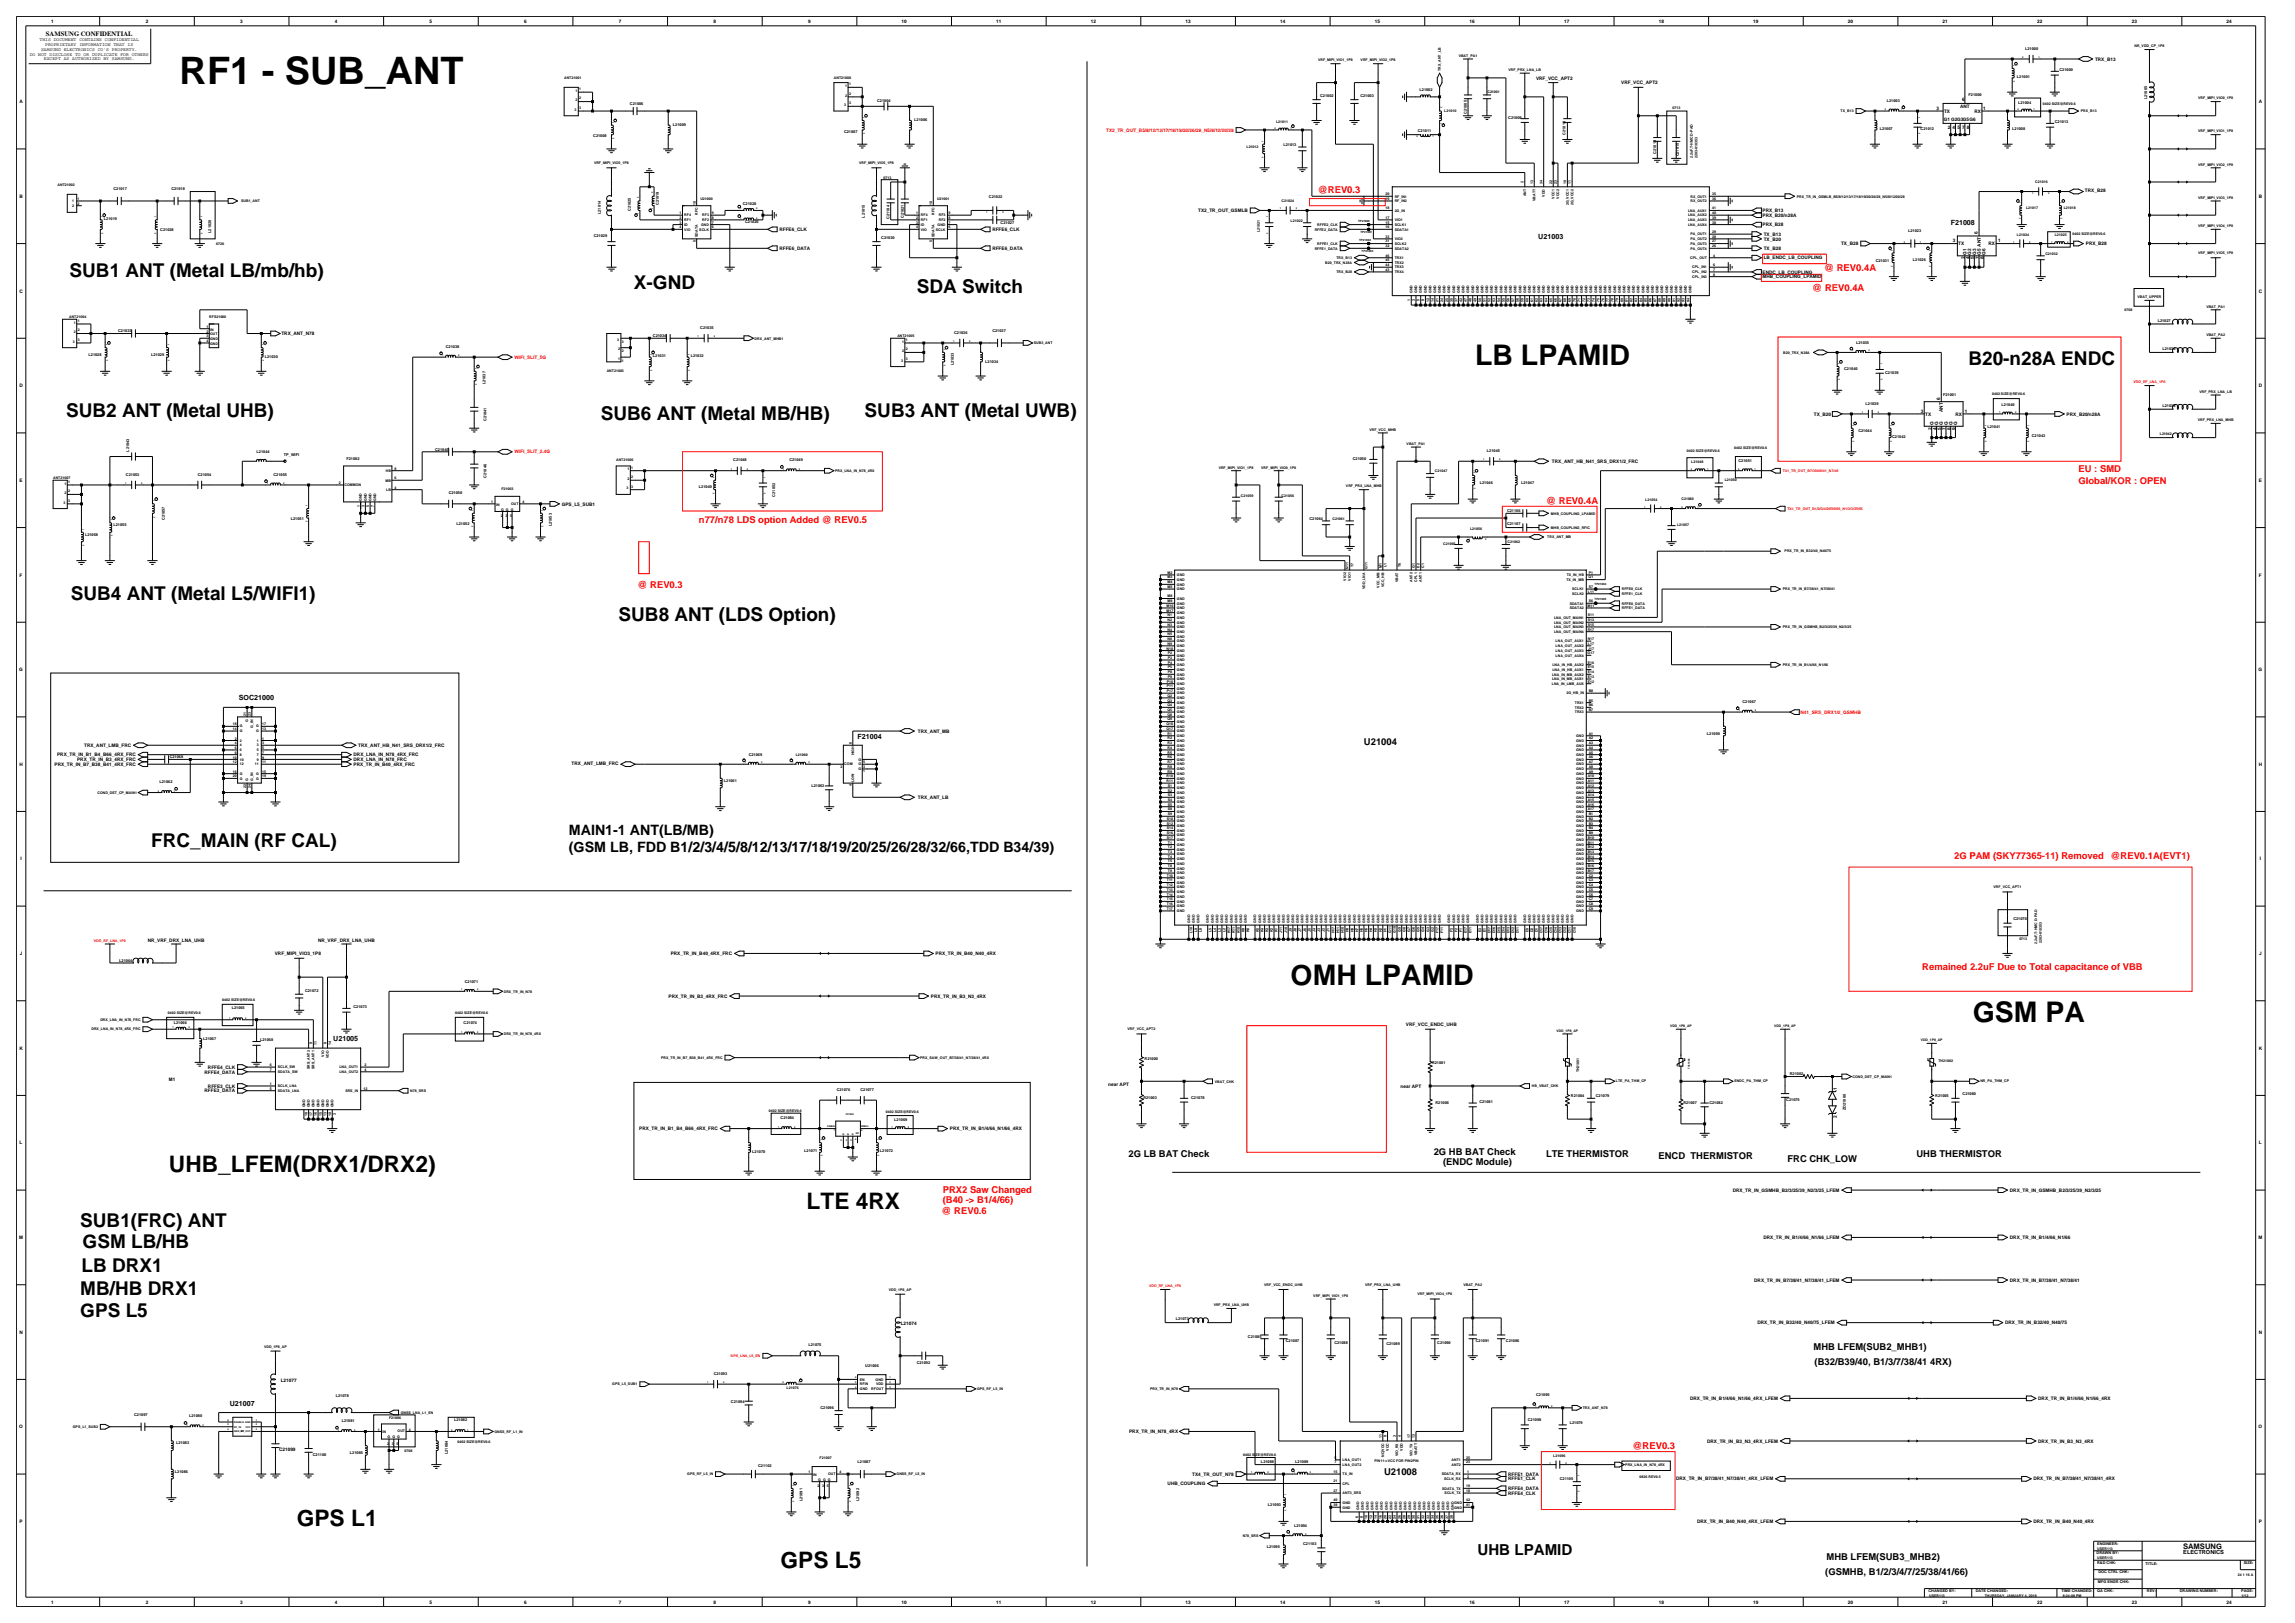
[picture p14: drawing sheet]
<svg xmlns="http://www.w3.org/2000/svg" width="420mm" height="297mm" viewBox="0 0 420 297" stroke-linecap="round" stroke-linejoin="round" font-family="sans-serif">
<defs><g id="words">
<text font-size="6.9" x="32.9" y="15.3">RF1 - SUB_ANT</text>
<g font-size="5.2">
<text x="270" y="66.9">LB LPAMID</text>
<text x="236.2" y="180.3">OMH LPAMID</text>
<text x="361" y="187">GSM PA</text>
</g>
<g font-size="4.2">
<text x="30.9" y="214.5">UHB_LFEM(DRX1/DRX2)</text>
<text x="147.6" y="221.2">LTE 4RX</text>
<text x="54.3" y="279.3">GPS L1</text>
<text x="142.9" y="286.8">GPS L5</text>
</g>
<g font-size="3.5">
<text x="12.7" y="50.6">SUB1 ANT (Metal LB/mb/hb)</text>
<text x="116" y="52.8">X-GND</text>
<text x="167.8" y="53.7">SDA Switch</text>
<text x="360.2" y="66.9">B20-n28A ENDC</text>
<text x="12.1" y="76.4">SUB2 ANT (Metal UHB)</text>
<text x="110" y="76.8">SUB6 ANT (Metal MB/HB)</text>
<text x="158.2" y="76.4">SUB3 ANT (Metal UWB)</text>
<text x="13" y="109.7">SUB4 ANT (Metal L5/WIFI1)</text>
<text x="113.2" y="113.6">SUB8 ANT (LDS Option)</text>
<text x="27.7" y="155">FRC_MAIN (RF CAL)</text>
<text x="14.7" y="224.5">SUB1(FRC) ANT</text>
<text x="14.9" y="232.7">LB DRX1</text>
<text x="15.1" y="228.4">GSM LB/HB</text>
<text x="14.7" y="237">MB/HB DRX1</text>
<text x="14.7" y="240.9">GPS L5</text>
</g>
<text font-size="2.8" x="270.4" y="284.5">UHB LPAMID</text>
<g font-size="2.6">
<text x="104.1" y="152.8">MAIN1-1 ANT(LB/MB)</text>
<text x="104.1" y="155.9">(GSM LB, FDD B1/2/3/4/5/8/12/13/17/18/19/20/25/26/28/32/66,TDD B34/39)</text>
</g>
<g font-size="1.7" fill="#f00">
<text x="241.2" y="35.3">@REV0.3</text>
<text x="331.7" y="53.2">@ REV0.4A</text>
<text x="333.8" y="49.5">@ REV0.4A</text>
<text x="380.4" y="86.4">EU : SMD</text>
<text x="380.4" y="88.5">Global/KOR : OPEN</text>
<text x="127.9" y="95.7">n77/n78 LDS option Added @ REV0.5</text>
<text x="282.9" y="92.2">@ REV0.4A</text>
<text x="116.7" y="107.6">@ REV0.3</text>
<text x="357.6" y="157.1">2G PAM (SKY77365-11) Removed @REV0.1A(EVT1)</text>
<text x="351.8" y="177.5">Remained 2.2uF Due to Total capacitance of VBB</text>
<text x="172.5" y="220.2">(B40 -&gt; B1/4/66)</text>
<text x="172.5" y="218.2">PRX2 Saw Changed</text>
<text x="172.3" y="222.1">@ REV0.6</text>
<text x="298.7" y="265.2">@REV0.3</text>
</g>
<g font-size="1.7">
<text x="249.6" y="136.3">U21004</text>
<text x="206.5" y="211.7">2G LB BAT Check</text>
<text x="262.4" y="211.3">2G HB BAT Check</text>
<text x="264.1" y="213.2">(ENDC Module)</text>
<text x="282.9" y="211.7">LTE THERMISTOR</text>
<text x="303.5" y="212.1">ENCD THERMISTOR</text>
<text x="327.1" y="212.6">FRC CHK_LOW</text>
<text x="350.7" y="211.7">UHB THERMISTOR</text>
<text x="331.9" y="247">MHB LFEM(SUB2_MHB1)</text>
<text x="332.1" y="249.8">(B32/B39/40, B1/3/7/38/41 4RX)</text>
<text x="253.3" y="269.9">U21008</text>
<text x="334.3" y="285.5">MHB LFEM(SUB3_MHB2)</text>
<text x="334" y="288.1">(GSMHB, B1/2/3/4/7/25/38/41/66)</text>
</g>
<text font-size="1.4" x="399.5" y="283.4">SAMSUNG</text>
<g font-size="1.3">
<text x="357" y="41.1">F21008</text>
<text x="281.5" y="43.7">U21003</text>
<text x="43.7" y="128.1">SOC21000</text>
<text x="156.9" y="135.3">F21004</text>
<text x="61" y="190.5">U21005</text>
<text x="42.1" y="257.2">U21007</text>
</g>
<text font-size="1.2" x="8.4" y="6.5">SAMSUNG CONFIDENTIAL</text>
<text font-size="1" x="399.5" y="284.4">ELECTRONICS</text>
<g font-size=".9">
<text x="9.3" y="4.2">1</text>
<text x="26.7" y="4.2">2</text>
<text x="44" y="4.2">3</text>
<text x="61.3" y="4.2">4</text>
<text x="78.6" y="4.2">5</text>
<text x="95.9" y="4.2">6</text>
<text x="113.3" y="4.2">7</text>
<text x="130.6" y="4.2">8</text>
<text x="147.9" y="4.2">9</text>
<text x="165" y="4.2">10</text>
<text x="182.3" y="4.2">11</text>
<text x="199.6" y="4.2">12</text>
<text x="217" y="4.2">13</text>
<text x="234.3" y="4.2">14</text>
<text x="251.6" y="4.2">15</text>
<text x="268.9" y="4.2">16</text>
<text x="286.2" y="4.2">17</text>
<text x="303.6" y="4.2">18</text>
<text x="320.9" y="4.2">19</text>
<text x="338.2" y="4.2">20</text>
<text x="355.5" y="4.2">21</text>
<text x="372.8" y="4.2">22</text>
<text x="390.2" y="4.2">23</text>
<text x="407.5" y="4.2">24</text>
<text x="5.4" y="10.2">DO NOT DISCLOSE TO OR DUPLICATE FOR OTHERS</text>
<text x="7.3" y="7.6">THIS DOCUMENT CONTAINS CONFIDENTIAL</text>
<text x="7.5" y="9.3">SAMSUNG ELECTRONICS CO'S PROPERTY.</text>
<text x="8" y="11">EXCEPT AS AUTHORIZED BY SAMSUNG.</text>
<text x="8.3" y="8.4">PROPRIETARY INFORMATION THAT IS</text>
<text x="383.4" y="11.1">TRX_B13</text>
<text x="281.1" y="14.6">VRF_VCC_APT2</text>
<text x="296.7" y="15.4">VRF_VCC_APT2</text>
<text x="3.6" y="18.9">A</text>
<text x="354.4" y="20.1">3</text>
<text x="355.7" y="22.2">G1 G2G3G5G6</text>
<text x="355.8" y="20.6">TX</text>
<text x="356.5" y="23.6">2</text>
<text x="357.3" y="23.6">4</text>
<text x="358.2" y="23.6">5</text>
<text x="358.7" y="19.7">ANT</text>
<text x="359.1" y="23.6">7</text>
<text x="359.1" y="18.5">6</text>
<text x="359.9" y="23.6">8</text>
<text x="361.3" y="20.6">RX</text>
<text x="362.9" y="20.1">1</text>
<text x="413.4" y="18.9">A</text>
<text x="381.6" y="35.1">TRX_B28</text>
<text x="3.6" y="36.2">B</text>
<text x="219.3" y="38.8">TX2_TR_OUT_GSMLB</text>
<text x="322.6" y="41.4">PRX_B28</text>
<text x="322.6" y="39.7">PRX_B20/n28A</text>
<text x="322.6" y="38.8">PRX_B13</text>
<text x="413.4" y="36.2">B</text>
<text x="142.6" y="42.3">RFFE6_CLK</text>
<text x="142.6" y="45.7">RFFE6_DATA</text>
<text x="181.6" y="42.3">RFFE6_CLK</text>
<text x="181.6" y="45.7">RFFE6_DATA</text>
<text x="322.8" y="45.7">TX_B28</text>
<text x="322.8" y="44">TX_B20</text>
<text x="322.8" y="43.2">TX_B13</text>
<text x="322.8" y="47.5">LB_ENDC_LB_COUPLING</text>
<text x="336.9" y="44.9">TX_B28</text>
<text x="357.4" y="44.3">3</text>
<text x="358.4" y="44.9">TX</text>
<text x="359.6" y="47.5" transform="rotate(-90 359.6 47.5)">2</text>
<text x="359.9" y="46.7" transform="rotate(-90 359.9 46.7)">G1</text>
<text x="360.5" y="47.5" transform="rotate(-90 360.5 47.5)">4</text>
<text x="360.8" y="46.7" transform="rotate(-90 360.8 46.7)">G2</text>
<text x="361.3" y="47.5" transform="rotate(-90 361.3 47.5)">5</text>
<text x="361.6" y="46.7" transform="rotate(-90 361.6 46.7)">G3</text>
<text x="362" y="42.8" transform="rotate(-90 362 42.8)">6</text>
<text x="362.2" y="47.5" transform="rotate(-90 362.2 47.5)">7</text>
<text x="362.5" y="46.7" transform="rotate(-90 362.5 46.7)">G5 ANT</text>
<text x="363.1" y="47.5" transform="rotate(-90 363.1 47.5)">8</text>
<text x="363.4" y="46.7" transform="rotate(-90 363.4 46.7)">G6</text>
<text x="363.9" y="44.9">RX</text>
<text x="365.7" y="44.3">1</text>
<text x="381.7" y="44.9">PRX_B28</text>
<text x="3.6" y="53.5">C</text>
<text x="322.6" y="50.1">ENDC_LB_COUPLING</text>
<text x="322.6" y="50.9">MHB_COUPLING_LPAMID</text>
<text x="413.4" y="53.5">C</text>
<text x="51.5" y="61.3">TRX_ANT_N78</text>
<text x="3.6" y="70.9">D</text>
<text x="413.4" y="70.9">D</text>
<text x="332" y="76.1">TX_B20</text>
<text x="351.5" y="75.5">3</text>
<text x="352.3" y="76.1">TX</text>
<text x="353.8" y="77.8" transform="rotate(-90 353.8 77.8)">G</text>
<text x="354.7" y="77.8" transform="rotate(-90 354.7 77.8)">G</text>
<text x="355" y="73.1" transform="rotate(-90 355 73.1)">6</text>
<text x="355.6" y="77.8" transform="rotate(-90 355.6 77.8)">G</text>
<text x="355.6" y="75.4" transform="rotate(-90 355.6 75.4)">ANT</text>
<text x="356.4" y="77.8" transform="rotate(-90 356.4 77.8)">G</text>
<text x="357.3" y="77.8" transform="rotate(-90 357.3 77.8)">G</text>
<text x="357.9" y="76.1">RX</text>
<text x="358.2" y="77.8" transform="rotate(-90 358.2 77.8)">G</text>
<text x="359.6" y="75.5">1</text>
<text x="378.2" y="76.1">PRX_B20/n28A</text>
<text x="353.5" y="78.7" transform="rotate(-90 353.5 78.7)">2</text>
<text x="354.4" y="78.7" transform="rotate(-90 354.4 78.7)">4</text>
<text x="355.3" y="78.7" transform="rotate(-90 355.3 78.7)">5</text>
<text x="356.1" y="78.7" transform="rotate(-90 356.1 78.7)">7</text>
<text x="357" y="78.7" transform="rotate(-90 357 78.7)">8</text>
<text x="357.9" y="78.7" transform="rotate(-90 357.9 78.7)">9</text>
<text x="3.6" y="88.2">E</text>
<text x="284" y="84.7">TRX_ANT_HB_N41_SRS_DRX1/2_FRC</text>
<text x="413.4" y="88.2">E</text>
<text x="102.8" y="92.5">GPS_L5_SUB1</text>
<text x="3.6" y="105.5">F</text>
<text x="413.4" y="105.5">F</text>
<text x="3.5" y="122.8">G</text>
<text x="413.3" y="122.8">G</text>
<text x="15.4" y="136.7">TRX_ANT_LMB_FRC</text>
<text x="65.6" y="136.7">TRX_ANT_HB_N41_SRS_DRX1/2_FRC</text>
<text x="168" y="134.1">TRX_ANT_MB</text>
<text x="3.6" y="140.2">H</text>
<text x="10" y="140.2">PRX_TR_IN_B7_B38_B41_4RX_FRC</text>
<text x="10.5" y="138.4">PRX_TR_IN_B1_B4_B66_4RX_FRC</text>
<text x="14.1" y="139.3">PRX_TR_IN_B3_4RX_FRC</text>
<text x="64.7" y="139.3">DRX_LNA_IN_N78_FRC</text>
<text x="64.7" y="138.4">DRX_LNA_IN_N78_4RX_FRC</text>
<text x="64.7" y="140.2">PRX_TR_IN_B40_4RX_FRC</text>
<text x="104.6" y="139.9">TRX_ANT_LMB_FRC</text>
<text x="413.4" y="140.2">H</text>
<text x="168" y="146.2">TRX_ANT_LB</text>
<text x="3.7" y="157.5">I</text>
<text x="413.5" y="157.5">I</text>
<text x="27" y="172.3">NR_VRF_DRX_LNA_UHB</text>
<text x="58.2" y="172.3">NR_VRF_DRX_LNA_UHB</text>
<text x="3.6" y="174.8">J</text>
<text x="50.3" y="174.8">VRF_MIPI_VIO3_1P8</text>
<text x="122.7" y="174.8">PRX_TR_IN_B40_4RX_FRC</text>
<text x="171.2" y="174.8">PRX_TR_IN_B40_N40_4RX</text>
<text x="413.4" y="174.8">J</text>
<text x="122.4" y="182.6">PRX_TR_IN_B3_4RX_FRC</text>
<text x="170.4" y="182.6">PRX_TR_IN_B3_N3_4RX</text>
<text x="257.3" y="187.8">VRF_VCC_ENDC_UHB</text>
<text x="3.6" y="192.1">K</text>
<text x="30.9" y="197.9">M1</text>
<text x="37.4" y="196.4">RFFE4_DATA</text>
<text x="38.1" y="195.6">RFFE4_CLK</text>
<text x="413.4" y="192.1">K</text>
<text x="37.4" y="199.9">RFFE3_DATA</text>
<text x="38.1" y="199">RFFE3_CLK</text>
<text x="202.8" y="198.7">near APT</text>
<text x="256.3" y="199.2">near APT</text>
<text x="336.1" y="199.4" transform="rotate(-90 336.1 199.4)">1</text>
<text x="3.6" y="209.4">L</text>
<text x="117" y="206.8">PRX_TR_IN_B1_B4_B66_4RX_FRC</text>
<text x="173.8" y="206.8">PRX_TR_IN_B1/4/66_N1/66_4RX</text>
<text x="336.1" y="204.6" transform="rotate(-90 336.1 204.6)">2</text>
<text x="413.4" y="209.4">L</text>
<text x="317.1" y="218.1">DRX_TR_IN_GSMHB_B2/3/25/39_N2/3/25_LFEM</text>
<text x="367.8" y="218.1">DRX_TR_IN_GSMHB_B2/3/25/39_N2/3/25</text>
<text x="3.5" y="226.7">M</text>
<text x="322.7" y="226.7">DRX_TR_IN_B1/4/66_N1/66_LFEM</text>
<text x="367.8" y="226.7">DRX_TR_IN_B1/4/66_N1/66</text>
<text x="413.3" y="226.7">M</text>
<text x="321" y="234.5">DRX_TR_IN_B7/38/41_N7/38/41_LFEM</text>
<text x="367.8" y="234.5">DRX_TR_IN_B7/38/41_N7/38/41</text>
<text x="3.6" y="244.1">N</text>
<text x="164.8" y="242.5">L21074</text>
<text x="321.6" y="242.3">DRX_TR_IN_B32/40_N40/75_LFEM</text>
<text x="366.9" y="242.3">DRX_TR_IN_B32/40_N40/75</text>
<text x="413.4" y="244.1">N</text>
<text x="51.4" y="253">L21077</text>
<text x="309.3" y="256.2">DRX_TR_IN_B1/4/66_N1/66_4RX_LFEM</text>
<text x="373" y="256.2">DRX_TR_IN_B1/4/66_N1/66_4RX</text>
<text x="3.5" y="261.4">O</text>
<text x="206.6" y="262.2">PRX_TR_IN_N78_4RX</text>
<text x="312.4" y="264">DRX_TR_IN_B3_N3_4RX_LFEM</text>
<text x="373" y="264">DRX_TR_IN_B3_N3_4RX</text>
<text x="413.3" y="261.4">O</text>
<text x="51.1" y="265.6">C21099</text>
<text x="213.7" y="271.8">UHB_COUPLING</text>
<text x="218.2" y="270">TX4_TR_OUT_N78</text>
<text x="276" y="270">RFFE1_DATA</text>
<text x="276" y="273.5">RFFE4_CLK</text>
<text x="276" y="272.7">RFFE4_DATA</text>
<text x="276" y="270.9">RFFE1_CLK</text>
<text x="306.7" y="270.9">DRX_TR_IN_B7/38/41_N7/38/41_4RX_LFEM</text>
<text x="372.1" y="270.9">DRX_TR_IN_B7/38/41_N7/38/41_4RX</text>
<text x="3.6" y="278.7">P</text>
<text x="310.6" y="278.7">DRX_TR_IN_B40_N40_4RX_LFEM</text>
<text x="372.1" y="278.7">DRX_TR_IN_B40_N40_4RX</text>
<text x="413.4" y="278.7">P</text>
<text x="9.3" y="293.4">1</text>
<text x="26.7" y="293.4">2</text>
<text x="44" y="293.4">3</text>
<text x="61.3" y="293.4">4</text>
<text x="78.6" y="293.4">5</text>
<text x="95.9" y="293.4">6</text>
<text x="113.3" y="293.4">7</text>
<text x="130.6" y="293.4">8</text>
<text x="147.9" y="293.4">9</text>
<text x="165" y="293.4">10</text>
<text x="182.3" y="293.4">11</text>
<text x="199.6" y="293.4">12</text>
<text x="217" y="293.4">13</text>
<text x="234.3" y="293.4">14</text>
<text x="251.6" y="293.4">15</text>
<text x="268.9" y="293.4">16</text>
<text x="286.2" y="293.4">17</text>
<text x="303.6" y="293.4">18</text>
<text x="320.9" y="293.4">19</text>
<text x="338.2" y="293.4">20</text>
<text x="355.5" y="293.4">21</text>
<text x="372.8" y="293.4">22</text>
<text x="390.2" y="293.4">23</text>
<text x="407.5" y="293.4">24</text>
</g>
<g font-size=".9" fill="#f00">
<text x="202.4" y="24.1">TX2_TR_OUT_B5/8/12/13/17/18/19/20/26/28_N5/8/12/20/28</text>
<text x="94.2" y="65.7">WIFI_SLIT_5G</text>
<text x="94.2" y="83">WIFI_SLIT_2.4G</text>
<text x="329.5" y="130.6">N41_SRS_DRX1/2_GSMHB</text>
</g>
<g font-size=".7">
<text x="241.2" y="11.2">VRF_MIPI_VIO1_1P8</text>
<text x="249" y="11.2">VRF_MIPI_VIO2_1P8</text>
<text x="267" y="10.4">VBAT_PA1</text>
<text x="370.6" y="9.1">L21000</text>
<text x="390.6" y="8.6">NR_VDD_CP_1P8</text>
<text x="103.2" y="14.5">ANT21001</text>
<text x="105.3" y="16.8">1</text>
<text x="106" y="16.4">1</text>
<text x="152.6" y="14.5">ANT21000</text>
<text x="154.7" y="17.7">2</text>
<text x="154.7" y="15.9">1</text>
<text x="155.4" y="15.6">1</text>
<text x="155.4" y="17.3">2</text>
<text x="241.6" y="17.7">C21002</text>
<text x="249" y="17.7">C21003</text>
<text x="259.8" y="16.7">L21002</text>
<text x="263.7" y="13" transform="rotate(-90 263.7 13)">TRX_ANT_LB</text>
<text x="272.2" y="17.1">C21001</text>
<text x="276.1" y="13">VRF_PRX_LNA_LB</text>
<text x="360.3" y="17.6">F21000</text>
<text x="369.1" y="14.3">L21001</text>
<text x="376.9" y="13">C21000</text>
<text x="105.1" y="20.3">3</text>
<text x="105.3" y="18.5">2</text>
<text x="106" y="18.2">2</text>
<text x="106" y="19.9">3</text>
<text x="115.3" y="19.2">C21006</text>
<text x="123.2" y="23">L21009</text>
<text x="154.5" y="19.4">3</text>
<text x="155.4" y="19.1">3</text>
<text x="160.5" y="18.6">C21004</text>
<text x="167.3" y="22.1">L21006</text>
<text x="233.5" y="22.5">L21011</text>
<text x="264.3" y="20.6">L21010</text>
<text x="268.4" y="20.8" transform="rotate(-90 268.4 20.8)">C21005</text>
<text x="276" y="21.7">C21009</text>
<text x="306.1" y="19.9">0713</text>
<text x="336.8" y="20.6">TX_B13</text>
<text x="344" y="23.8">L21007</text>
<text x="345.3" y="18.6">L21003</text>
<text x="351.5" y="23.9">C21012</text>
<text x="368.2" y="23.8">L21008</text>
<text x="369.3" y="19">L21004</text>
<text x="373.9" y="19.2">0402 SIZE@REV0.6</text>
<text x="376" y="22.5">C21013</text>
<text x="380.8" y="20.6">PRX_B13</text>
<text x="393" y="18.2" transform="rotate(-90 393 18.2)">L21005</text>
<text x="402.3" y="18.2">VRF_MIPI_VIO0_1P8</text>
<text x="108.6" y="25.1">C21008</text>
<text x="154.5" y="24.3">C21007</text>
<text x="228.1" y="27">L21012</text>
<text x="234.9" y="26.7">L21013</text>
<text x="259.5" y="24.1">C21011</text>
<text x="286.5" y="24.6" transform="rotate(-90 286.5 24.6)">C21010</text>
<text x="303.1" y="28.1" transform="rotate(-90 303.1 28.1)">C21014</text>
<text x="307.3" y="28.6" transform="rotate(-90 307.3 28.6)">C21015</text>
<text x="309.8" y="29" transform="rotate(-90 309.8 29)">2.2uF,T-HMC D-PAD</text>
<text x="310.7" y="29" transform="rotate(-90 310.7 29)">2203-010353</text>
<text x="402.3" y="24.2">VRF_MIPI_VIO1_1P8</text>
<text x="10.5" y="34">ANT21002</text>
<text x="20.8" y="34.8">C21017</text>
<text x="31.4" y="34.8">C21018</text>
<text x="108.7" y="30.1">VRF_MIPI_VIO5_1P8</text>
<text x="157.2" y="30.1">VRF_MIPI_VIO5_1P8</text>
<text x="161.7" y="32.7">0713</text>
<text x="253.6" y="35.7">20</text>
<text x="278.8" y="33.5" transform="rotate(-90 278.8 33.5)">2</text>
<text x="279.3" y="35.9" transform="rotate(-90 279.3 35.9)">ANT</text>
<text x="280.6" y="33.7" transform="rotate(-90 280.6 33.7)">13</text>
<text x="282.3" y="33.7" transform="rotate(-90 282.3 33.7)">34</text>
<text x="282.7" y="36" transform="rotate(-90 282.7 36)">VDD</text>
<text x="284" y="33.7" transform="rotate(-90 284 33.7)">22</text>
<text x="284.9" y="33.7" transform="rotate(-90 284.9 33.7)">23</text>
<text x="286.6" y="33.7" transform="rotate(-90 286.6 33.7)">10</text>
<text x="287.5" y="33.7" transform="rotate(-90 287.5 33.7)">11</text>
<text x="313.3" y="35.7">35</text>
<text x="372.5" y="33.5">C21016</text>
<text x="402.3" y="30.3">VRF_MIPI_VIO2_1P8</text>
<text x="13.2" y="37.9">2</text>
<text x="13.2" y="37">1</text>
<text x="14.2" y="37.5">2</text>
<text x="14.2" y="36.6">1</text>
<text x="19" y="40.2">L21019</text>
<text x="44.1" y="37">SUB1_ANT</text>
<text x="110" y="39.2" transform="rotate(-90 110 39.2)">L21014</text>
<text x="115.4" y="38.6" transform="rotate(-90 115.4 38.6)">C21025</text>
<text x="120.6" y="37.5" transform="rotate(-90 120.6 37.5)">C21019</text>
<text x="124.4" y="40.1">2</text>
<text x="124.4" y="40.9">3</text>
<text x="124.4" y="41.8">4</text>
<text x="124.4" y="39.2">1</text>
<text x="125.2" y="40.5">RF1</text>
<text x="125.2" y="41.3">ID</text>
<text x="125.2" y="39.6">RF4</text>
<text x="127.3" y="37.5" transform="rotate(-90 127.3 37.5)">10</text>
<text x="127.7" y="39.3" transform="rotate(-90 127.7 39.3)">RFC</text>
<text x="128.2" y="36.6">U21000</text>
<text x="128.3" y="41.3">GND</text>
<text x="128.5" y="39.6">RF3</text>
<text x="128.5" y="40.5">RF2</text>
<text x="130.3" y="39.2">9</text>
<text x="130.3" y="41.8">6</text>
<text x="130.3" y="40.9">7</text>
<text x="130.3" y="40.1">8</text>
<text x="135.9" y="37.4">C21020</text>
<text x="136.4" y="40.9">C21026</text>
<text x="158.3" y="39.8" transform="rotate(-90 158.3 39.8)">L21015</text>
<text x="162.8" y="40" transform="rotate(-90 162.8 40)">C21104</text>
<text x="165.4" y="39.9" transform="rotate(-90 165.4 39.9)">C21021</text>
<text x="167.7" y="40.9">3</text>
<text x="167.7" y="41.8">4</text>
<text x="167.7" y="39.2">1</text>
<text x="167.7" y="40.1">2</text>
<text x="168.5" y="41.3">ID</text>
<text x="168.5" y="39.6">RF4</text>
<text x="168.5" y="40.5">RF1</text>
<text x="170.6" y="37.5" transform="rotate(-90 170.6 37.5)">10</text>
<text x="171" y="39.3" transform="rotate(-90 171 39.3)">RFC</text>
<text x="171.5" y="36.6">U21001</text>
<text x="171.6" y="41.3">GND</text>
<text x="171.8" y="40.5">RF2</text>
<text x="171.8" y="39.6">RF3</text>
<text x="173.6" y="41.8">6</text>
<text x="173.6" y="40.9">7</text>
<text x="173.6" y="40.1">8</text>
<text x="173.6" y="39.2">9</text>
<text x="181" y="36.2">C21022</text>
<text x="183.1" y="41">C21027</text>
<text x="234.5" y="37">C21024</text>
<text x="236.2" y="40.7">L21022</text>
<text x="241.1" y="41.3">RFFE2_CLK</text>
<text x="253.6" y="40">17</text>
<text x="253.6" y="38.3">18</text>
<text x="253.6" y="36.6">19</text>
<text x="253.6" y="40.9">15</text>
<text x="253.6" y="41.8">16</text>
<text x="255.2" y="40.5">VIO1</text>
<text x="255.2" y="38.7">2G_IN</text>
<text x="255.2" y="37">RF_IN2</text>
<text x="255.2" y="36.1">RF_IN1</text>
<text x="255.2" y="41.3">SCLK1</text>
<text x="281" y="36.8" transform="rotate(-90 281 36.8)">VBATT</text>
<text x="284.5" y="36.3" transform="rotate(-90 284.5 36.3)">VCC1</text>
<text x="285.3" y="36.3" transform="rotate(-90 285.3 36.3)">VCC2</text>
<text x="287.1" y="37.6" transform="rotate(-90 287.1 37.6)">2G_VCC1</text>
<text x="287.9" y="37.6" transform="rotate(-90 287.9 37.6)">2G_VCC2</text>
<text x="308.9" y="40.5">LNA_AUX3</text>
<text x="308.9" y="39.6">LNA_AUX2</text>
<text x="308.9" y="38.7">LNA_AUX1</text>
<text x="308.9" y="41.3">LNA_AUX4</text>
<text x="309.4" y="36.1">RX_OUT1</text>
<text x="309.4" y="37">RX_OUT2</text>
<text x="313.3" y="40">39</text>
<text x="313.3" y="39.2">40</text>
<text x="313.3" y="38.3">41</text>
<text x="313.3" y="36.6">36</text>
<text x="313.3" y="40.9">38</text>
<text x="328.8" y="36.1">PRX_TR_IN_GSMLB_B5/8/12/13/17/18/19/20/26/28_N5/8/12/20/28</text>
<text x="370.8" y="38.3">L21017</text>
<text x="377.7" y="38.3">L21018</text>
<text x="402.3" y="36.4">VRF_MIPI_VIO3_1P8</text>
<text x="402.3" y="41.6">VRF_MIPI_VIO4_1P8</text>
<text x="29.3" y="42.2">C21028</text>
<text x="38.6" y="42.6" transform="rotate(-90 38.6 42.6)">L21020</text>
<text x="39.6" y="44.8">0720</text>
<text x="108.7" y="43.4">C21029</text>
<text x="125.2" y="42.2">VIO</text>
<text x="127.3" y="44.2" transform="rotate(-90 127.3 44.2)">5</text>
<text x="127.7" y="43.4" transform="rotate(-90 127.7 43.4)">SDATA</text>
<text x="128" y="42.2">SCLK</text>
<text x="161.3" y="43.8">C21030</text>
<text x="168.5" y="42.2">VIO</text>
<text x="170.6" y="44.2" transform="rotate(-90 170.6 44.2)">5</text>
<text x="171" y="43.4" transform="rotate(-90 171 43.4)">SDATA</text>
<text x="171.3" y="42.2">SCLK</text>
<text x="230.6" y="42.4" transform="rotate(-90 230.6 42.4)">L21021</text>
<text x="240.6" y="42.2">RFFE2_DATA</text>
<text x="240.6" y="45.7">RFFE1_DATA</text>
<text x="241.1" y="44.8">RFFE1_CLK</text>
<text x="244.6" y="47.4">TRX_B13</text>
<text x="253.6" y="47">46</text>
<text x="253.6" y="47.8">45</text>
<text x="253.6" y="44.4">31</text>
<text x="253.6" y="45.2">32</text>
<text x="253.6" y="43.5">33</text>
<text x="255.2" y="47.4">TRX1</text>
<text x="255.2" y="44.8">SCLK2</text>
<text x="255.2" y="45.7">SDATA2</text>
<text x="255.2" y="43.9">VIO2</text>
<text x="255.2" y="42.2">SDATA1</text>
<text x="309.3" y="47.4">CPL_OUT</text>
<text x="309.4" y="45.7">PA_OUT4</text>
<text x="309.4" y="44.8">PA_OUT3</text>
<text x="309.4" y="43.9">PA_OUT2</text>
<text x="309.4" y="43.1">PA_OUT1</text>
<text x="313.3" y="45.2">26</text>
<text x="313.3" y="44.4">27</text>
<text x="313.3" y="43.5">28</text>
<text x="313.3" y="42.6">29</text>
<text x="313.5" y="47">4</text>
<text x="343.3" y="47.9">C21031</text>
<text x="349.2" y="42.5">L21023</text>
<text x="350.1" y="47.7">L21026</text>
<text x="369.1" y="43.3">L21024</text>
<text x="374.3" y="46.7">C21032</text>
<text x="376" y="43.3">L21025</text>
<text x="379.3" y="43.1">0402 SIZE@REV0.6</text>
<text x="402.3" y="46.5">VRF_MIPI_VIO5_1P8</text>
<text x="242.5" y="48.3">B20_TRX_N28A</text>
<text x="244.6" y="50">TRX_B28</text>
<text x="253.6" y="49.6">43</text>
<text x="253.6" y="48.7">44</text>
<text x="255.2" y="50">TRX4</text>
<text x="255.2" y="49.1">TRX3</text>
<text x="255.2" y="48.3">TRX2</text>
<text x="258.5" y="53.7" transform="rotate(-90 258.5 53.7)">GND</text>
<text x="259.4" y="53.7" transform="rotate(-90 259.4 53.7)">GND</text>
<text x="260.2" y="53.7" transform="rotate(-90 260.2 53.7)">GND</text>
<text x="261.1" y="53.7" transform="rotate(-90 261.1 53.7)">GND</text>
<text x="262" y="53.7" transform="rotate(-90 262 53.7)">GND</text>
<text x="262.8" y="53.7" transform="rotate(-90 262.8 53.7)">GND</text>
<text x="263.7" y="53.7" transform="rotate(-90 263.7 53.7)">GND</text>
<text x="264.6" y="53.7" transform="rotate(-90 264.6 53.7)">GND</text>
<text x="265.4" y="53.7" transform="rotate(-90 265.4 53.7)">GND</text>
<text x="266.3" y="53.7" transform="rotate(-90 266.3 53.7)">GND</text>
<text x="267.2" y="53.7" transform="rotate(-90 267.2 53.7)">GND</text>
<text x="268" y="53.7" transform="rotate(-90 268 53.7)">GND</text>
<text x="268.9" y="53.7" transform="rotate(-90 268.9 53.7)">GND</text>
<text x="269.8" y="53.7" transform="rotate(-90 269.8 53.7)">GND</text>
<text x="270.6" y="53.7" transform="rotate(-90 270.6 53.7)">GND</text>
<text x="271.5" y="53.7" transform="rotate(-90 271.5 53.7)">GND</text>
<text x="272.3" y="53.7" transform="rotate(-90 272.3 53.7)">GND</text>
<text x="273.2" y="53.7" transform="rotate(-90 273.2 53.7)">GND</text>
<text x="274.1" y="53.7" transform="rotate(-90 274.1 53.7)">GND</text>
<text x="275" y="53.7" transform="rotate(-90 275 53.7)">GND</text>
<text x="275.8" y="53.7" transform="rotate(-90 275.8 53.7)">GND</text>
<text x="276.7" y="53.7" transform="rotate(-90 276.7 53.7)">GND</text>
<text x="277.6" y="53.7" transform="rotate(-90 277.6 53.7)">GND</text>
<text x="278.4" y="53.7" transform="rotate(-90 278.4 53.7)">GND</text>
<text x="279.3" y="53.7" transform="rotate(-90 279.3 53.7)">GND</text>
<text x="280.1" y="53.7" transform="rotate(-90 280.1 53.7)">GND</text>
<text x="281" y="53.7" transform="rotate(-90 281 53.7)">GND</text>
<text x="281.9" y="53.7" transform="rotate(-90 281.9 53.7)">GND</text>
<text x="282.7" y="53.7" transform="rotate(-90 282.7 53.7)">GND</text>
<text x="283.6" y="53.7" transform="rotate(-90 283.6 53.7)">GND</text>
<text x="284.5" y="53.7" transform="rotate(-90 284.5 53.7)">GND</text>
<text x="285.3" y="53.7" transform="rotate(-90 285.3 53.7)">GND</text>
<text x="286.2" y="53.7" transform="rotate(-90 286.2 53.7)">GND</text>
<text x="287.1" y="53.7" transform="rotate(-90 287.1 53.7)">GND</text>
<text x="287.9" y="53.7" transform="rotate(-90 287.9 53.7)">GND</text>
<text x="288.8" y="53.7" transform="rotate(-90 288.8 53.7)">GND</text>
<text x="289.7" y="53.7" transform="rotate(-90 289.7 53.7)">GND</text>
<text x="290.5" y="53.7" transform="rotate(-90 290.5 53.7)">GND</text>
<text x="291.4" y="53.7" transform="rotate(-90 291.4 53.7)">GND</text>
<text x="292.3" y="53.7" transform="rotate(-90 292.3 53.7)">GND</text>
<text x="293.1" y="53.7" transform="rotate(-90 293.1 53.7)">GND</text>
<text x="294" y="53.7" transform="rotate(-90 294 53.7)">GND</text>
<text x="294.9" y="53.7" transform="rotate(-90 294.9 53.7)">GND</text>
<text x="295.7" y="53.7" transform="rotate(-90 295.7 53.7)">GND</text>
<text x="296.6" y="53.7" transform="rotate(-90 296.6 53.7)">GND</text>
<text x="297.5" y="53.7" transform="rotate(-90 297.5 53.7)">GND</text>
<text x="298.3" y="53.7" transform="rotate(-90 298.3 53.7)">GND</text>
<text x="299.2" y="53.7" transform="rotate(-90 299.2 53.7)">GND</text>
<text x="300.1" y="53.7" transform="rotate(-90 300.1 53.7)">GND</text>
<text x="300.9" y="53.7" transform="rotate(-90 300.9 53.7)">GND</text>
<text x="301.8" y="53.7" transform="rotate(-90 301.8 53.7)">GND</text>
<text x="302.7" y="53.7" transform="rotate(-90 302.7 53.7)">GND</text>
<text x="303.5" y="53.7" transform="rotate(-90 303.5 53.7)">GND</text>
<text x="304.4" y="53.7" transform="rotate(-90 304.4 53.7)">GND</text>
<text x="305.3" y="53.7" transform="rotate(-90 305.3 53.7)">GND</text>
<text x="306.1" y="53.7" transform="rotate(-90 306.1 53.7)">GND</text>
<text x="307" y="53.7" transform="rotate(-90 307 53.7)">GND</text>
<text x="307.9" y="53.7" transform="rotate(-90 307.9 53.7)">GND</text>
<text x="308.7" y="53.7" transform="rotate(-90 308.7 53.7)">GND</text>
<text x="309.6" y="53.7" transform="rotate(-90 309.6 53.7)">GND</text>
<text x="309.7" y="50.9">CPL_IN3</text>
<text x="309.7" y="50">CPL_IN2</text>
<text x="309.7" y="49.1">CPL_IN1</text>
<text x="313.5" y="50.4">8</text>
<text x="313.5" y="49.6">7</text>
<text x="313.5" y="48.7">6</text>
<text x="12.6" y="58.2">ANT21004</text>
<text x="13.5" y="59.2">1</text>
<text x="14.2" y="58.9">1</text>
<text x="37.8" y="60">1</text>
<text x="38.3" y="58.2">RFS21000</text>
<text x="258.1" y="55.1" transform="rotate(-90 258.1 55.1)">1</text>
<text x="258.9" y="55.1" transform="rotate(-90 258.9 55.1)">3</text>
<text x="259.8" y="55.1" transform="rotate(-90 259.8 55.1)">5</text>
<text x="260.7" y="55.1" transform="rotate(-90 260.7 55.1)">9</text>
<text x="261.5" y="55.3" transform="rotate(-90 261.5 55.3)">12</text>
<text x="262.4" y="55.3" transform="rotate(-90 262.4 55.3)">14</text>
<text x="263.3" y="55.3" transform="rotate(-90 263.3 55.3)">21</text>
<text x="264.1" y="55.3" transform="rotate(-90 264.1 55.3)">24</text>
<text x="265" y="55.3" transform="rotate(-90 265 55.3)">25</text>
<text x="265.9" y="55.3" transform="rotate(-90 265.9 55.3)">30</text>
<text x="266.7" y="55.3" transform="rotate(-90 266.7 55.3)">37</text>
<text x="267.6" y="55.3" transform="rotate(-90 267.6 55.3)">42</text>
<text x="268.5" y="55.3" transform="rotate(-90 268.5 55.3)">47</text>
<text x="269.3" y="55.3" transform="rotate(-90 269.3 55.3)">48</text>
<text x="270.2" y="55.3" transform="rotate(-90 270.2 55.3)">49</text>
<text x="271.1" y="55.3" transform="rotate(-90 271.1 55.3)">50</text>
<text x="271.9" y="55.3" transform="rotate(-90 271.9 55.3)">51</text>
<text x="272.8" y="55.3" transform="rotate(-90 272.8 55.3)">52</text>
<text x="273.7" y="55.3" transform="rotate(-90 273.7 55.3)">53</text>
<text x="274.5" y="55.3" transform="rotate(-90 274.5 55.3)">54</text>
<text x="275.4" y="55.3" transform="rotate(-90 275.4 55.3)">55</text>
<text x="276.2" y="55.3" transform="rotate(-90 276.2 55.3)">56</text>
<text x="277.1" y="55.3" transform="rotate(-90 277.1 55.3)">57</text>
<text x="278" y="55.3" transform="rotate(-90 278 55.3)">58</text>
<text x="278.8" y="55.3" transform="rotate(-90 278.8 55.3)">59</text>
<text x="279.7" y="55.3" transform="rotate(-90 279.7 55.3)">60</text>
<text x="280.6" y="55.3" transform="rotate(-90 280.6 55.3)">61</text>
<text x="281.5" y="55.3" transform="rotate(-90 281.5 55.3)">62</text>
<text x="282.3" y="55.3" transform="rotate(-90 282.3 55.3)">63</text>
<text x="283.2" y="55.3" transform="rotate(-90 283.2 55.3)">64</text>
<text x="284" y="55.3" transform="rotate(-90 284 55.3)">65</text>
<text x="284.9" y="55.3" transform="rotate(-90 284.9 55.3)">66</text>
<text x="285.8" y="55.3" transform="rotate(-90 285.8 55.3)">67</text>
<text x="286.6" y="55.3" transform="rotate(-90 286.6 55.3)">68</text>
<text x="287.5" y="55.3" transform="rotate(-90 287.5 55.3)">69</text>
<text x="288.4" y="55.3" transform="rotate(-90 288.4 55.3)">70</text>
<text x="289.2" y="55.3" transform="rotate(-90 289.2 55.3)">71</text>
<text x="290.1" y="55.3" transform="rotate(-90 290.1 55.3)">72</text>
<text x="291" y="55.3" transform="rotate(-90 291 55.3)">73</text>
<text x="291.8" y="55.3" transform="rotate(-90 291.8 55.3)">74</text>
<text x="292.7" y="55.3" transform="rotate(-90 292.7 55.3)">75</text>
<text x="293.6" y="55.3" transform="rotate(-90 293.6 55.3)">76</text>
<text x="294.4" y="55.3" transform="rotate(-90 294.4 55.3)">77</text>
<text x="295.3" y="55.3" transform="rotate(-90 295.3 55.3)">78</text>
<text x="296.2" y="55.3" transform="rotate(-90 296.2 55.3)">79</text>
<text x="297" y="55.3" transform="rotate(-90 297 55.3)">80</text>
<text x="297.9" y="55.3" transform="rotate(-90 297.9 55.3)">81</text>
<text x="298.8" y="55.3" transform="rotate(-90 298.8 55.3)">82</text>
<text x="299.6" y="55.3" transform="rotate(-90 299.6 55.3)">83</text>
<text x="300.5" y="55.3" transform="rotate(-90 300.5 55.3)">84</text>
<text x="301.4" y="55.3" transform="rotate(-90 301.4 55.3)">85</text>
<text x="302.2" y="55.3" transform="rotate(-90 302.2 55.3)">86</text>
<text x="303.1" y="55.3" transform="rotate(-90 303.1 55.3)">87</text>
<text x="304" y="55.3" transform="rotate(-90 304 55.3)">88</text>
<text x="304.8" y="55.3" transform="rotate(-90 304.8 55.3)">89</text>
<text x="305.7" y="55.3" transform="rotate(-90 305.7 55.3)">90</text>
<text x="306.6" y="55.3" transform="rotate(-90 306.6 55.3)">91</text>
<text x="307.4" y="55.3" transform="rotate(-90 307.4 55.3)">92</text>
<text x="308.3" y="55.3" transform="rotate(-90 308.3 55.3)">93</text>
<text x="309.2" y="55.3" transform="rotate(-90 309.2 55.3)">94</text>
<text x="388.8" y="56.9">0708</text>
<text x="391.2" y="54.5">VBAT_UPPER</text>
<text x="394.9" y="58.9">L21027</text>
<text x="403.8" y="56.3">VBAT_PA1</text>
<text x="13.4" y="62.7">3</text>
<text x="13.5" y="61">2</text>
<text x="14.2" y="60.6">2</text>
<text x="14.2" y="62.4">3</text>
<text x="16.2" y="65.2">L21028</text>
<text x="21.6" y="60.8">C21033</text>
<text x="27.7" y="65.2">L21029</text>
<text x="37.8" y="60.9">2</text>
<text x="37.8" y="61.7">3</text>
<text x="37.8" y="62.6">4</text>
<text x="38.5" y="60.5">IN</text>
<text x="38.5" y="61.4">OUT</text>
<text x="38.5" y="62.2">GND</text>
<text x="38.5" y="63.1">GND</text>
<text x="48.5" y="65.4">L21030</text>
<text x="81.6" y="63.6">C21038</text>
<text x="112.9" y="62.4">3</text>
<text x="113.1" y="65.9">1</text>
<text x="113.1" y="64.1">2</text>
<text x="113.8" y="64.5">2</text>
<text x="113.8" y="62.8">3</text>
<text x="119.5" y="61.7">C21034</text>
<text x="119.5" y="65.4">L21031</text>
<text x="126.4" y="65.4">L21032</text>
<text x="128.1" y="60.1">C21035</text>
<text x="138.1" y="62.1">DRX_ANT_MHB1</text>
<text x="164.2" y="61.7">ANT21005</text>
<text x="165.1" y="62.7">1</text>
<text x="165.1" y="64.4">2</text>
<text x="165.8" y="62.4">1</text>
<text x="165.8" y="64.1">2</text>
<text x="165.8" y="65.8">3</text>
<text x="174.6" y="61">C21036</text>
<text x="181.6" y="60.8">C21037</text>
<text x="189.2" y="63">SUB3_ANT</text>
<text x="326.3" y="64.7">B20_TRX_N28A</text>
<text x="339.7" y="62.9">L21035</text>
<text x="395.7" y="64.1">L21036</text>
<text x="403.8" y="61.5">VBAT_PA2</text>
<text x="88.9" y="70.3" transform="rotate(-90 88.9 70.3)">L21037</text>
<text x="111" y="68">ANT21003</text>
<text x="113.8" y="66.2">1</text>
<text x="164.9" y="66.2">3</text>
<text x="174.6" y="66.9" transform="rotate(-90 174.6 66.9)">L21033</text>
<text x="180.3" y="66.5">L21034</text>
<text x="337.5" y="67.7">C21040</text>
<text x="345" y="68.5">C21039</text>
<text x="402.5" y="71.9">VRF_PRX_LNA_LB</text>
<text x="89" y="77" transform="rotate(-90 89 77)">C21041</text>
<text x="341.4" y="74.2">L21039</text>
<text x="355.6" y="72.5">F21001</text>
<text x="364.6" y="72.3">0402 SIZE@REV0.6</text>
<text x="366.3" y="74.2">L21040</text>
<text x="395.7" y="74.5">L21038</text>
<text x="402.2" y="77.1">VRF_PRX_LNA_MHB</text>
<text x="23.6" y="82.7" transform="rotate(-90 23.6 82.7)">L21043</text>
<text x="47" y="82.8">L21044</text>
<text x="52" y="83.4">TP_WIFI</text>
<text x="79.6" y="82.5">C21045</text>
<text x="250.6" y="78.8">VRF_VCC_MHB</text>
<text x="257.4" y="81.4">VBAT_PA1</text>
<text x="272.1" y="82.7">L21045</text>
<text x="308.7" y="82.7">0402 SIZE@REV0.6</text>
<text x="317.4" y="82.2">0402 SIZE@REV0.6</text>
<text x="340.1" y="79">C21044</text>
<text x="346.3" y="80.1">C21042</text>
<text x="363.7" y="78.4">L21041</text>
<text x="371.8" y="79.9">C21043</text>
<text x="395.3" y="79.7">L21042</text>
<text x="9.7" y="87.6">ANT21007</text>
<text x="11.8" y="88.7">1</text>
<text x="12.5" y="88.3">1</text>
<text x="23.1" y="87">C21053</text>
<text x="36.2" y="87">C21054</text>
<text x="50.1" y="87">C21055</text>
<text x="62" y="88.6">2</text>
<text x="63.1" y="89">COMMON</text>
<text x="63.4" y="84.1">F21002</text>
<text x="70.5" y="88.1">MB</text>
<text x="70.6" y="86.4">HB</text>
<text x="70.7" y="89.8">LB</text>
<text x="72.2" y="87.7">6</text>
<text x="72.2" y="86">8</text>
<text x="72.2" y="89.4">4</text>
<text x="89" y="87.4" transform="rotate(-90 89 87.4)">C21046</text>
<text x="91.8" y="89.6">F21003</text>
<text x="112.8" y="84.4">ANT21006</text>
<text x="114.7" y="89.5">3</text>
<text x="114.8" y="86.1">1</text>
<text x="114.8" y="87.8">2</text>
<text x="115.5" y="85.7">1</text>
<text x="115.5" y="87.5">2</text>
<text x="115.5" y="89.2">3</text>
<text x="127.9" y="89.2">L21049</text>
<text x="134.2" y="84.4">C21048</text>
<text x="144.5" y="84.4">C21049</text>
<text x="152.8" y="86.4">PRX_LNA_IN_N78_4RX</text>
<text x="223" y="85.7">VRF_MIPI_VIO1_1P8</text>
<text x="230.8" y="85.7">VRF_MIPI_VIO0_1P8</text>
<text x="246.3" y="89.2">VRF_PRX_LNA_MHB</text>
<text x="247.6" y="84.2">C21050</text>
<text x="262.6" y="86.4">C21047</text>
<text x="270.8" y="88.6">L21046</text>
<text x="278.4" y="88.6">L21047</text>
<text x="309.5" y="84.7">L21048</text>
<text x="315.6" y="88.1">L21050</text>
<text x="318.2" y="84.6">C21051</text>
<text x="11.6" y="92.2">3</text>
<text x="11.8" y="90.4">2</text>
<text x="12.5" y="90.1">2</text>
<text x="12.5" y="91.8">3</text>
<text x="30.1" y="95.2" transform="rotate(-90 30.1 95.2)">C21057</text>
<text x="53.2" y="95.2">L21051</text>
<text x="65.8" y="92.7" transform="rotate(-90 65.8 92.7)">1</text>
<text x="66.2" y="91.7" transform="rotate(-90 66.2 91.7)">GND</text>
<text x="66.7" y="92.7" transform="rotate(-90 66.7 92.7)">3</text>
<text x="67.1" y="91.7" transform="rotate(-90 67.1 91.7)">GND</text>
<text x="67.6" y="92.7" transform="rotate(-90 67.6 92.7)">5</text>
<text x="68" y="91.7" transform="rotate(-90 68 91.7)">GND</text>
<text x="68.4" y="92.7" transform="rotate(-90 68.4 92.7)">7</text>
<text x="68.8" y="91.7" transform="rotate(-90 68.8 91.7)">GND</text>
<text x="82.1" y="90.5">C21058</text>
<text x="89.9" y="92">1</text>
<text x="90.8" y="92.6">IN</text>
<text x="91.6" y="94.6">2</text>
<text x="91.7" y="93.4">G G G</text>
<text x="92.5" y="94.6">3</text>
<text x="93.4" y="94.6">5</text>
<text x="93.5" y="92.4">OUT</text>
<text x="95.6" y="92">4</text>
<text x="141.8" y="90.9" transform="rotate(-90 141.8 90.9)">C21052</text>
<text x="227.1" y="90.9">C21059</text>
<text x="234.5" y="90.9">C21056</text>
<text x="239.6" y="95.1">C21064</text>
<text x="243.8" y="95.2">C21061</text>
<text x="275.8" y="93.7">C21106</text>
<text x="283.8" y="94.2">MHB_COUPLING_LPAMID</text>
<text x="301.1" y="91.6">L21054</text>
<text x="307.7" y="91.5">C21060</text>
<text x="15.6" y="98.1">L21058</text>
<text x="20.8" y="96.3">L21055</text>
<text x="83.5" y="96.1">L21052</text>
<text x="101" y="96.3" transform="rotate(-90 101 96.3)">L21053</text>
<text x="264.1" y="99.8">C21065</text>
<text x="269" y="97">L21056</text>
<text x="275.8" y="96.1">C21107</text>
<text x="275.9" y="99.3">C21062</text>
<text x="283.2" y="98.5">TRX_ANT_MB</text>
<text x="283.8" y="96.8">MHB_COUPLING_RFIC</text>
<text x="306.9" y="96.3">L21057</text>
<text x="326.6" y="101.1">PRX_TR_IN_B32/40_N40/75</text>
<text x="213.6" y="107.6">M5</text>
<text x="213.6" y="105">M2</text>
<text x="213.6" y="105.9">M3</text>
<text x="213.6" y="106.7">M4</text>
<text x="215.4" y="105.4">GND</text>
<text x="215.4" y="106.3">GND</text>
<text x="215.4" y="107.2">GND</text>
<text x="246.4" y="106.2" transform="rotate(-90 246.4 106.2)">VIO2</text>
<text x="246.8" y="104.1" transform="rotate(-90 246.8 104.1)">N11</text>
<text x="247.2" y="106.2" transform="rotate(-90 247.2 106.2)">VIO1</text>
<text x="247.7" y="103.8" transform="rotate(-90 247.7 103.8)">T7</text>
<text x="249.8" y="107.8" transform="rotate(-90 249.8 107.8)">VDD_LNA</text>
<text x="250.3" y="104.1" transform="rotate(-90 250.3 104.1)">Q11</text>
<text x="252.4" y="107.5" transform="rotate(-90 252.4 107.5)">VCC_MB</text>
<text x="252.9" y="103.9" transform="rotate(-90 252.9 103.9)">M1</text>
<text x="253.3" y="107.4" transform="rotate(-90 253.3 107.4)">VCC_HB</text>
<text x="253.7" y="103.8" transform="rotate(-90 253.7 103.8)">L1</text>
<text x="255.9" y="106.5" transform="rotate(-90 255.9 106.5)">VBAT</text>
<text x="256.3" y="103.8" transform="rotate(-90 256.3 103.8)">T6</text>
<text x="258.5" y="106.5" transform="rotate(-90 258.5 106.5)">ANT2</text>
<text x="258.9" y="103.9" transform="rotate(-90 258.9 103.9)">G1</text>
<text x="259.4" y="106.4" transform="rotate(-90 259.4 106.4)">CPL1</text>
<text x="259.8" y="103.9" transform="rotate(-90 259.8 103.9)">E2</text>
<text x="260.2" y="106.5" transform="rotate(-90 260.2 106.5)">ANT1</text>
<text x="260.7" y="103.9" transform="rotate(-90 260.7 103.9)">C1</text>
<text x="286.7" y="106.3">TX_IN_MB</text>
<text x="286.7" y="105.4">TX_IN_HB</text>
<text x="290.7" y="105.9">Q1</text>
<text x="290.8" y="107.6">S7</text>
<text x="290.8" y="105">P1</text>
<text x="213.5" y="111.1">M10</text>
<text x="213.5" y="111.9">M17</text>
<text x="213.6" y="109.3">M8</text>
<text x="213.6" y="110.2">M9</text>
<text x="213.7" y="112.8">N1</text>
<text x="213.7" y="113.7">N2</text>
<text x="215.4" y="108">GND</text>
<text x="215.4" y="109.8">GND</text>
<text x="215.4" y="110.6">GND</text>
<text x="215.4" y="113.2">GND</text>
<text x="215.4" y="111.5">GND</text>
<text x="215.4" y="112.3">GND</text>
<text x="284.4" y="113.2">LNA_OUT_MAIN1</text>
<text x="287.3" y="110.6">SDATA1</text>
<text x="287.3" y="111.5">SDATA2</text>
<text x="287.7" y="108">SCLK1</text>
<text x="287.7" y="108.9">SCLK2</text>
<text x="290.5" y="111.1">M11</text>
<text x="290.6" y="113.7">S13</text>
<text x="290.6" y="112.8">S11</text>
<text x="290.6" y="108.4">L11</text>
<text x="290.8" y="110.2">S6</text>
<text x="296.8" y="110.6">RFFE0_DATA</text>
<text x="296.8" y="108">RFFE0_CLK</text>
<text x="296.8" y="111.5">RFFE1_DATA</text>
<text x="296.8" y="108.9">RFFE1_CLK</text>
<text x="326.2" y="108">PRX_TR_IN_B7/38/41_N7/38/41</text>
<text x="213.5" y="118.9">N10</text>
<text x="213.7" y="114.5">N3</text>
<text x="213.7" y="115.4">N4</text>
<text x="213.7" y="116.2">N5</text>
<text x="213.7" y="117.1">N8</text>
<text x="213.7" y="118">N9</text>
<text x="213.7" y="119.7">P2</text>
<text x="215.4" y="115">GND</text>
<text x="215.4" y="115.8">GND</text>
<text x="215.4" y="116.7">GND</text>
<text x="215.4" y="117.6">GND</text>
<text x="215.4" y="118.4">GND</text>
<text x="215.4" y="119.3">GND</text>
<text x="215.4" y="114.1">GND</text>
<text x="284.4" y="114.1">LNA_OUT_MAIN2</text>
<text x="284.4" y="115">LNA_OUT_MAIN3</text>
<text x="284.4" y="115.8">LNA_OUT_MAIN4</text>
<text x="284.7" y="117.6">LNA_OUT_AUX1</text>
<text x="284.7" y="118.4">LNA_OUT_AUX2</text>
<text x="284.7" y="119.3">LNA_OUT_AUX3</text>
<text x="290.5" y="119.7">G17</text>
<text x="290.6" y="115.4">R17</text>
<text x="290.6" y="117.1">N17</text>
<text x="290.6" y="114.5">S15</text>
<text x="290.6" y="118">L17</text>
<text x="290.6" y="118.9">J17</text>
<text x="326.2" y="115">PRX_TR_IN_GSMHB_B2/3/25/39_N2/3/25</text>
<text x="213.5" y="124.9">P10</text>
<text x="213.5" y="125.8">P11</text>
<text x="213.7" y="120.6">P3</text>
<text x="213.7" y="121.4">P4</text>
<text x="213.7" y="122.3">P5</text>
<text x="213.7" y="123.2">P8</text>
<text x="213.7" y="124">P9</text>
<text x="215.4" y="120.1">GND</text>
<text x="215.4" y="121">GND</text>
<text x="215.4" y="121.9">GND</text>
<text x="215.4" y="122.8">GND</text>
<text x="215.4" y="123.6">GND</text>
<text x="215.4" y="124.5">GND</text>
<text x="215.4" y="125.3">GND</text>
<text x="284" y="125.3">LNA_IN_LMB_AUX</text>
<text x="284" y="124.5">LNA_IN_MB_AUX1</text>
<text x="284" y="123.6">LNA_IN_MB_AUX2</text>
<text x="284.1" y="121.9">LNA_IN_HB_AUX2</text>
<text x="284.1" y="122.8">LNA_IN_HB_AUX1</text>
<text x="284.7" y="120.1">LNA_OUT_AUX4</text>
<text x="290.6" y="121.4">E16</text>
<text x="290.6" y="124.9">E12</text>
<text x="290.6" y="124">E13</text>
<text x="290.6" y="123.2">E14</text>
<text x="290.6" y="122.3">E15</text>
<text x="326.2" y="121.9">PRX_TR_IN_B1/4/66_N1/66</text>
<text x="45" y="131" transform="rotate(-90 45 131)">21</text>
<text x="45.9" y="131" transform="rotate(-90 45.9 131)">23</text>
<text x="213.5" y="126.6">P17</text>
<text x="213.7" y="131.8">Q9</text>
<text x="213.7" y="127.5">Q2</text>
<text x="213.7" y="128.4">Q3</text>
<text x="213.7" y="129.2">Q4</text>
<text x="213.7" y="130.1">Q5</text>
<text x="213.7" y="131">Q8</text>
<text x="215.4" y="127.9">GND</text>
<text x="215.4" y="128.8">GND</text>
<text x="215.4" y="129.7">GND</text>
<text x="215.4" y="130.5">GND</text>
<text x="215.4" y="131.4">GND</text>
<text x="215.4" y="127.1">GND</text>
<text x="215.4" y="126.2">GND</text>
<text x="286.7" y="127.1">2G_HB_IN</text>
<text x="288.2" y="128.8">TRX1</text>
<text x="288.2" y="129.7">TRX2</text>
<text x="288.2" y="130.5">TRX3</text>
<text x="290.7" y="128.4">B5</text>
<text x="290.7" y="129.2">B6</text>
<text x="290.7" y="130.1">B7</text>
<text x="290.7" y="126.6">B8</text>
<text x="318.9" y="128.6">C21067</text>
<text x="42.6" y="132.7">18</text>
<text x="42.6" y="133.6">14</text>
<text x="43" y="136.2">4</text>
<text x="43" y="137.1">6</text>
<text x="43" y="137.9">8</text>
<text x="43" y="135.3">2</text>
<text x="43.9" y="136.6">4</text>
<text x="43.9" y="137.4">6</text>
<text x="43.9" y="135.7">2</text>
<text x="43.9" y="134">G</text>
<text x="43.9" y="133.1">G</text>
<text x="45.4" y="132.1" transform="rotate(-90 45.4 132.1)">G</text>
<text x="46.3" y="133.1" transform="rotate(-90 46.3 133.1)">G_IN</text>
<text x="46.9" y="134">G</text>
<text x="46.9" y="133.1">G</text>
<text x="47" y="137.4">5</text>
<text x="47" y="136.6">3</text>
<text x="47" y="135.7">1</text>
<text x="48" y="133.6">13</text>
<text x="48" y="132.7">17</text>
<text x="48" y="136.2">3</text>
<text x="48" y="137.1">5</text>
<text x="48" y="137.9">7</text>
<text x="48" y="135.3">1</text>
<text x="155.9" y="136.2" transform="rotate(-90 155.9 136.2)">6</text>
<text x="213.5" y="132.7">Q10</text>
<text x="213.5" y="133.6">Q17</text>
<text x="213.7" y="137.9">R5</text>
<text x="213.7" y="134.4">R1</text>
<text x="213.7" y="135.3">R2</text>
<text x="213.7" y="136.2">R3</text>
<text x="213.7" y="137">R4</text>
<text x="215.4" y="132.3">GND</text>
<text x="215.4" y="134.9">GND</text>
<text x="215.4" y="135.7">GND</text>
<text x="215.4" y="136.6">GND</text>
<text x="215.4" y="137.5">GND</text>
<text x="215.4" y="133.1">GND</text>
<text x="215.4" y="134">GND</text>
<text x="288.4" y="137.5">GND</text>
<text x="288.4" y="135.7">GND</text>
<text x="288.4" y="136.6">GND</text>
<text x="288.4" y="134.9">GND</text>
<text x="290.7" y="137">A4</text>
<text x="290.7" y="137.9">A5</text>
<text x="290.7" y="135.3">A2</text>
<text x="290.7" y="136.2">A3</text>
<text x="290.7" y="134.4">A1</text>
<text x="312.4" y="134.5">L21059</text>
<text x="29.2" y="143.3">L21062</text>
<text x="31.1" y="138.7">C21068</text>
<text x="42.6" y="142.3">20</text>
<text x="42.6" y="138.8">10</text>
<text x="42.6" y="139.7">12</text>
<text x="42.6" y="141.4">16</text>
<text x="43.9" y="138.3">8</text>
<text x="43.9" y="142.6">G</text>
<text x="43.9" y="140.1">12</text>
<text x="43.9" y="141.8">G</text>
<text x="43.9" y="139.2">10</text>
<text x="45.4" y="142.9" transform="rotate(-90 45.4 142.9)">G</text>
<text x="46.3" y="142.9" transform="rotate(-90 46.3 142.9)">G_IN</text>
<text x="46.7" y="140.1">11</text>
<text x="46.9" y="142.6">G</text>
<text x="46.9" y="141.8">G</text>
<text x="47" y="138.3">7</text>
<text x="47" y="139.2">9</text>
<text x="48" y="142.3">19</text>
<text x="48" y="139.7">11</text>
<text x="48" y="141.4">15</text>
<text x="48" y="138.8">9</text>
<text x="132.5" y="143.1">L21061</text>
<text x="137" y="138.3">C21069</text>
<text x="145.6" y="138.3">L21060</text>
<text x="148.5" y="144">L21063</text>
<text x="153.8" y="140.5">2</text>
<text x="154.5" y="140.1">COM</text>
<text x="155.9" y="143.8" transform="rotate(-90 155.9 143.8)">4</text>
<text x="156.3" y="143.1" transform="rotate(-90 156.3 143.1)">LOW</text>
<text x="156.3" y="138.2" transform="rotate(-90 156.3 138.2)">HIGH</text>
<text x="157.1" y="140.9">G</text>
<text x="157.1" y="140.1">G</text>
<text x="157.1" y="139.2">G</text>
<text x="158" y="141.3">1</text>
<text x="158" y="140.5">3</text>
<text x="158" y="139.6">5</text>
<text x="213.5" y="142.2">R10</text>
<text x="213.5" y="143.1">R11</text>
<text x="213.7" y="138.8">R6</text>
<text x="213.7" y="139.6">R7</text>
<text x="213.7" y="140.5">R8</text>
<text x="213.7" y="141.4">R9</text>
<text x="213.7" y="144">S1</text>
<text x="215.4" y="138.3">GND</text>
<text x="215.4" y="139.2">GND</text>
<text x="215.4" y="140.1">GND</text>
<text x="215.4" y="140.9">GND</text>
<text x="215.4" y="141.8">GND</text>
<text x="215.4" y="142.7">GND</text>
<text x="215.4" y="143.5">GND</text>
<text x="288.4" y="138.3">GND</text>
<text x="288.4" y="139.2">GND</text>
<text x="288.4" y="140.1">GND</text>
<text x="288.4" y="140.9">GND</text>
<text x="288.4" y="141.8">GND</text>
<text x="288.4" y="142.7">GND</text>
<text x="288.4" y="143.5">GND</text>
<text x="290.6" y="144">A12</text>
<text x="290.6" y="142.2">A10</text>
<text x="290.6" y="143.1">A11</text>
<text x="290.7" y="138.8">A6</text>
<text x="290.7" y="139.6">A7</text>
<text x="290.7" y="140.5">A8</text>
<text x="290.7" y="141.4">A9</text>
<text x="17.8" y="145.3">COND_DET_CP_MAIN1</text>
<text x="45" y="144.2" transform="rotate(-90 45 144.2)">22</text>
<text x="45.9" y="144.2" transform="rotate(-90 45.9 144.2)">24</text>
<text x="213.7" y="146.6">S4</text>
<text x="213.7" y="147.4">S5</text>
<text x="213.7" y="148.3">S8</text>
<text x="213.7" y="149.2">S9</text>
<text x="213.7" y="144.8">S2</text>
<text x="213.7" y="145.7">S3</text>
<text x="215.4" y="147">GND</text>
<text x="215.4" y="147.9">GND</text>
<text x="215.4" y="148.7">GND</text>
<text x="215.4" y="149.6">GND</text>
<text x="215.4" y="145.3">GND</text>
<text x="215.4" y="146.1">GND</text>
<text x="215.4" y="144.4">GND</text>
<text x="288.4" y="149.6">GND</text>
<text x="288.4" y="144.4">GND</text>
<text x="288.4" y="145.3">GND</text>
<text x="288.4" y="146.1">GND</text>
<text x="288.4" y="147">GND</text>
<text x="288.4" y="147.9">GND</text>
<text x="288.4" y="148.7">GND</text>
<text x="290.6" y="144.8">A13</text>
<text x="290.6" y="145.7">A14</text>
<text x="290.6" y="146.6">A15</text>
<text x="290.6" y="147.4">A16</text>
<text x="290.6" y="148.3">A17</text>
<text x="290.7" y="149.2">B1</text>
<text x="213.5" y="150.9">S12</text>
<text x="213.5" y="151.8">S14</text>
<text x="213.5" y="152.6">S16</text>
<text x="213.5" y="153.5">S17</text>
<text x="213.5" y="150">S10</text>
<text x="213.7" y="155.2">T2</text>
<text x="213.7" y="154.4">T1</text>
<text x="215.4" y="155.7">GND</text>
<text x="215.4" y="154.8">GND</text>
<text x="215.4" y="151.3">GND</text>
<text x="215.4" y="152.2">GND</text>
<text x="215.4" y="153.1">GND</text>
<text x="215.4" y="153.9">GND</text>
<text x="215.4" y="150.5">GND</text>
<text x="288.4" y="151.3">GND</text>
<text x="288.4" y="152.2">GND</text>
<text x="288.4" y="153.1">GND</text>
<text x="288.4" y="154.8">GND</text>
<text x="288.4" y="155.7">GND</text>
<text x="288.4" y="150.5">GND</text>
<text x="288.4" y="153.9">GND</text>
<text x="290.6" y="154.4">B11</text>
<text x="290.6" y="155.2">B12</text>
<text x="290.6" y="153.5">B10</text>
<text x="290.7" y="150.9">B3</text>
<text x="290.7" y="151.8">B4</text>
<text x="290.7" y="152.6">B9</text>
<text x="290.7" y="150">B2</text>
<text x="213.5" y="161.3">T11</text>
<text x="213.5" y="160.4">T10</text>
<text x="213.7" y="156.1">T3</text>
<text x="213.7" y="157">T4</text>
<text x="213.7" y="157.8">T5</text>
<text x="213.7" y="158.7">T8</text>
<text x="213.7" y="159.5">T9</text>
<text x="215.4" y="156.5">GND</text>
<text x="215.4" y="157.4">GND</text>
<text x="215.4" y="158.3">GND</text>
<text x="215.4" y="159.1">GND</text>
<text x="215.4" y="160">GND</text>
<text x="215.4" y="161.7">GND</text>
<text x="215.4" y="160.9">GND</text>
<text x="288.4" y="160.9">GND</text>
<text x="288.4" y="161.7">GND</text>
<text x="288.4" y="156.5">GND</text>
<text x="288.4" y="157.4">GND</text>
<text x="288.4" y="158.3">GND</text>
<text x="288.4" y="159.1">GND</text>
<text x="288.4" y="160">GND</text>
<text x="290.6" y="156.1">B13</text>
<text x="290.6" y="157">B14</text>
<text x="290.6" y="157.8">B15</text>
<text x="290.6" y="158.7">B16</text>
<text x="290.6" y="159.5">B17</text>
<text x="290.7" y="160.4">C2</text>
<text x="290.7" y="161.3">C3</text>
<text x="213.5" y="162.2">T12</text>
<text x="213.5" y="163">T13</text>
<text x="213.5" y="163.9">T14</text>
<text x="213.5" y="164.8">T15</text>
<text x="213.5" y="165.6">T16</text>
<text x="213.5" y="166.5">T17</text>
<text x="215.4" y="162.6">GND</text>
<text x="215.4" y="163.4">GND</text>
<text x="215.4" y="164.3">GND</text>
<text x="215.4" y="165.2">GND</text>
<text x="215.4" y="166">GND</text>
<text x="215.4" y="166.9">GND</text>
<text x="288.4" y="162.6">GND</text>
<text x="288.4" y="163.4">GND</text>
<text x="288.4" y="164.3">GND</text>
<text x="288.4" y="165.2">GND</text>
<text x="288.4" y="166">GND</text>
<text x="288.4" y="166.9">GND</text>
<text x="290.7" y="162.2">C4</text>
<text x="290.7" y="163">C5</text>
<text x="290.7" y="163.9">C6</text>
<text x="290.7" y="164.8">C7</text>
<text x="290.7" y="165.6">C8</text>
<text x="290.7" y="166.5">C9</text>
<text x="364.8" y="162.6">VRF_VCC_APT1</text>
<text x="217.8" y="168.8" transform="rotate(-90 217.8 168.8)">GND</text>
<text x="218.2" y="170.7" transform="rotate(-90 218.2 170.7)">L10</text>
<text x="218.7" y="168.8" transform="rotate(-90 218.7 168.8)">GND</text>
<text x="219.1" y="170.5" transform="rotate(-90 219.1 170.5)">L9</text>
<text x="219.5" y="168.8" transform="rotate(-90 219.5 168.8)">GND</text>
<text x="220" y="170.5" transform="rotate(-90 220 170.5)">L8</text>
<text x="221.2" y="168.8" transform="rotate(-90 221.2 168.8)">GND</text>
<text x="221.7" y="170.5" transform="rotate(-90 221.7 170.5)">L5</text>
<text x="222.1" y="168.8" transform="rotate(-90 222.1 168.8)">GND</text>
<text x="222.6" y="170.5" transform="rotate(-90 222.6 170.5)">L4</text>
<text x="223" y="168.8" transform="rotate(-90 223 168.8)">GND</text>
<text x="223.4" y="170.5" transform="rotate(-90 223.4 170.5)">L3</text>
<text x="223.9" y="168.8" transform="rotate(-90 223.9 168.8)">GND</text>
<text x="224.3" y="170.5" transform="rotate(-90 224.3 170.5)">L2</text>
<text x="224.7" y="168.8" transform="rotate(-90 224.7 168.8)">GND</text>
<text x="225.1" y="170.7" transform="rotate(-90 225.1 170.7)">K17</text>
<text x="225.6" y="168.8" transform="rotate(-90 225.6 168.8)">GND</text>
<text x="226" y="170.7" transform="rotate(-90 226 170.7)">K11</text>
<text x="226.5" y="168.8" transform="rotate(-90 226.5 168.8)">GND</text>
<text x="226.9" y="170.7" transform="rotate(-90 226.9 170.7)">K10</text>
<text x="227.3" y="168.8" transform="rotate(-90 227.3 168.8)">GND</text>
<text x="227.8" y="170.6" transform="rotate(-90 227.8 170.6)">K9</text>
<text x="228.2" y="168.8" transform="rotate(-90 228.2 168.8)">GND</text>
<text x="228.6" y="170.6" transform="rotate(-90 228.6 170.6)">K8</text>
<text x="229.9" y="168.8" transform="rotate(-90 229.9 168.8)">GND</text>
<text x="230.4" y="170.6" transform="rotate(-90 230.4 170.6)">K5</text>
<text x="230.8" y="168.8" transform="rotate(-90 230.8 168.8)">GND</text>
<text x="231.2" y="170.6" transform="rotate(-90 231.2 170.6)">K4</text>
<text x="231.7" y="168.8" transform="rotate(-90 231.7 168.8)">GND</text>
<text x="232.1" y="170.6" transform="rotate(-90 232.1 170.6)">K3</text>
<text x="232.5" y="168.8" transform="rotate(-90 232.5 168.8)">GND</text>
<text x="232.9" y="170.6" transform="rotate(-90 232.9 170.6)">K2</text>
<text x="233.4" y="168.8" transform="rotate(-90 233.4 168.8)">GND</text>
<text x="233.8" y="170.6" transform="rotate(-90 233.8 170.6)">K1</text>
<text x="234.2" y="168.8" transform="rotate(-90 234.2 168.8)">GND</text>
<text x="234.7" y="170.7" transform="rotate(-90 234.7 170.7)">J11</text>
<text x="235.1" y="168.8" transform="rotate(-90 235.1 168.8)">GND</text>
<text x="235.6" y="170.7" transform="rotate(-90 235.6 170.7)">J10</text>
<text x="236" y="168.8" transform="rotate(-90 236 168.8)">GND</text>
<text x="236.4" y="170.5" transform="rotate(-90 236.4 170.5)">J9</text>
<text x="236.8" y="168.8" transform="rotate(-90 236.8 168.8)">GND</text>
<text x="237.3" y="170.5" transform="rotate(-90 237.3 170.5)">J8</text>
<text x="237.7" y="168.8" transform="rotate(-90 237.7 168.8)">GND</text>
<text x="238.1" y="170.5" transform="rotate(-90 238.1 170.5)">J7</text>
<text x="238.6" y="168.8" transform="rotate(-90 238.6 168.8)">GND</text>
<text x="239" y="170.5" transform="rotate(-90 239 170.5)">J6</text>
<text x="239.5" y="168.8" transform="rotate(-90 239.5 168.8)">GND</text>
<text x="239.9" y="170.5" transform="rotate(-90 239.9 170.5)">J5</text>
<text x="240.3" y="168.8" transform="rotate(-90 240.3 168.8)">GND</text>
<text x="240.7" y="170.5" transform="rotate(-90 240.7 170.5)">J4</text>
<text x="241.2" y="168.8" transform="rotate(-90 241.2 168.8)">GND</text>
<text x="241.6" y="170.5" transform="rotate(-90 241.6 170.5)">J3</text>
<text x="242" y="168.8" transform="rotate(-90 242 168.8)">GND</text>
<text x="242.5" y="170.5" transform="rotate(-90 242.5 170.5)">J2</text>
<text x="242.9" y="168.8" transform="rotate(-90 242.9 168.8)">GND</text>
<text x="243.3" y="170.5" transform="rotate(-90 243.3 170.5)">J1</text>
<text x="243.8" y="168.8" transform="rotate(-90 243.8 168.8)">GND</text>
<text x="244.2" y="170.7" transform="rotate(-90 244.2 170.7)">H17</text>
<text x="244.6" y="168.8" transform="rotate(-90 244.6 168.8)">GND</text>
<text x="245.1" y="170.7" transform="rotate(-90 245.1 170.7)">H11</text>
<text x="245.5" y="168.8" transform="rotate(-90 245.5 168.8)">GND</text>
<text x="245.9" y="170.7" transform="rotate(-90 245.9 170.7)">H10</text>
<text x="246.4" y="168.8" transform="rotate(-90 246.4 168.8)">GND</text>
<text x="246.8" y="170.6" transform="rotate(-90 246.8 170.6)">H9</text>
<text x="247.2" y="168.8" transform="rotate(-90 247.2 168.8)">GND</text>
<text x="247.7" y="170.6" transform="rotate(-90 247.7 170.6)">H8</text>
<text x="248.1" y="168.8" transform="rotate(-90 248.1 168.8)">GND</text>
<text x="248.5" y="170.6" transform="rotate(-90 248.5 170.6)">H7</text>
<text x="249" y="168.8" transform="rotate(-90 249 168.8)">GND</text>
<text x="249.4" y="170.6" transform="rotate(-90 249.4 170.6)">H6</text>
<text x="249.8" y="168.8" transform="rotate(-90 249.8 168.8)">GND</text>
<text x="250.3" y="170.6" transform="rotate(-90 250.3 170.6)">H5</text>
<text x="250.7" y="168.8" transform="rotate(-90 250.7 168.8)">GND</text>
<text x="251.1" y="170.6" transform="rotate(-90 251.1 170.6)">H4</text>
<text x="251.6" y="168.8" transform="rotate(-90 251.6 168.8)">GND</text>
<text x="252" y="170.6" transform="rotate(-90 252 170.6)">H3</text>
<text x="252.4" y="168.8" transform="rotate(-90 252.4 168.8)">GND</text>
<text x="252.9" y="170.6" transform="rotate(-90 252.9 170.6)">H2</text>
<text x="253.3" y="168.8" transform="rotate(-90 253.3 168.8)">GND</text>
<text x="253.7" y="170.6" transform="rotate(-90 253.7 170.6)">H1</text>
<text x="254.2" y="168.8" transform="rotate(-90 254.2 168.8)">GND</text>
<text x="254.6" y="170.8" transform="rotate(-90 254.6 170.8)">G11</text>
<text x="255" y="168.8" transform="rotate(-90 255 168.8)">GND</text>
<text x="255.5" y="170.8" transform="rotate(-90 255.5 170.8)">G10</text>
<text x="255.9" y="168.8" transform="rotate(-90 255.9 168.8)">GND</text>
<text x="256.3" y="170.6" transform="rotate(-90 256.3 170.6)">G9</text>
<text x="256.8" y="168.8" transform="rotate(-90 256.8 168.8)">GND</text>
<text x="257.2" y="170.6" transform="rotate(-90 257.2 170.6)">G8</text>
<text x="257.6" y="168.8" transform="rotate(-90 257.6 168.8)">GND</text>
<text x="258.1" y="170.6" transform="rotate(-90 258.1 170.6)">G7</text>
<text x="258.5" y="168.8" transform="rotate(-90 258.5 168.8)">GND</text>
<text x="258.9" y="170.6" transform="rotate(-90 258.9 170.6)">G6</text>
<text x="259.4" y="168.8" transform="rotate(-90 259.4 168.8)">GND</text>
<text x="259.8" y="170.6" transform="rotate(-90 259.8 170.6)">G5</text>
<text x="260.2" y="168.8" transform="rotate(-90 260.2 168.8)">GND</text>
<text x="260.7" y="170.6" transform="rotate(-90 260.7 170.6)">G4</text>
<text x="261.1" y="168.8" transform="rotate(-90 261.1 168.8)">GND</text>
<text x="261.5" y="170.6" transform="rotate(-90 261.5 170.6)">G3</text>
<text x="262" y="168.8" transform="rotate(-90 262 168.8)">GND</text>
<text x="262.4" y="170.6" transform="rotate(-90 262.4 170.6)">G2</text>
<text x="262.8" y="168.8" transform="rotate(-90 262.8 168.8)">GND</text>
<text x="263.3" y="170.7" transform="rotate(-90 263.3 170.7)">F17</text>
<text x="263.7" y="168.8" transform="rotate(-90 263.7 168.8)">GND</text>
<text x="264.1" y="170.7" transform="rotate(-90 264.1 170.7)">F11</text>
<text x="265.4" y="168.8" transform="rotate(-90 265.4 168.8)">GND</text>
<text x="265.9" y="170.5" transform="rotate(-90 265.9 170.5)">F3</text>
<text x="266.3" y="168.8" transform="rotate(-90 266.3 168.8)">GND</text>
<text x="266.7" y="170.5" transform="rotate(-90 266.7 170.5)">F2</text>
<text x="267.2" y="168.8" transform="rotate(-90 267.2 168.8)">GND</text>
<text x="267.6" y="170.5" transform="rotate(-90 267.6 170.5)">F1</text>
<text x="268" y="168.8" transform="rotate(-90 268 168.8)">GND</text>
<text x="268.5" y="170.7" transform="rotate(-90 268.5 170.7)">E17</text>
<text x="268.9" y="168.8" transform="rotate(-90 268.9 168.8)">GND</text>
<text x="269.3" y="170.7" transform="rotate(-90 269.3 170.7)">E11</text>
<text x="270.6" y="168.8" transform="rotate(-90 270.6 168.8)">GND</text>
<text x="271.1" y="170.5" transform="rotate(-90 271.1 170.5)">E3</text>
<text x="271.5" y="168.8" transform="rotate(-90 271.5 168.8)">GND</text>
<text x="271.9" y="170.5" transform="rotate(-90 271.9 170.5)">E1</text>
<text x="272.3" y="168.8" transform="rotate(-90 272.3 168.8)">GND</text>
<text x="272.8" y="170.7" transform="rotate(-90 272.8 170.7)">D17</text>
<text x="273.2" y="168.8" transform="rotate(-90 273.2 168.8)">GND</text>
<text x="273.7" y="170.7" transform="rotate(-90 273.7 170.7)">D16</text>
<text x="274.1" y="168.8" transform="rotate(-90 274.1 168.8)">GND</text>
<text x="274.5" y="170.7" transform="rotate(-90 274.5 170.7)">D15</text>
<text x="275" y="168.8" transform="rotate(-90 275 168.8)">GND</text>
<text x="275.4" y="170.7" transform="rotate(-90 275.4 170.7)">D14</text>
<text x="275.8" y="168.8" transform="rotate(-90 275.8 168.8)">GND</text>
<text x="276.2" y="170.7" transform="rotate(-90 276.2 170.7)">D13</text>
<text x="276.7" y="168.8" transform="rotate(-90 276.7 168.8)">GND</text>
<text x="277.1" y="170.7" transform="rotate(-90 277.1 170.7)">D12</text>
<text x="277.6" y="168.8" transform="rotate(-90 277.6 168.8)">GND</text>
<text x="278" y="170.7" transform="rotate(-90 278 170.7)">D11</text>
<text x="279.3" y="168.8" transform="rotate(-90 279.3 168.8)">GND</text>
<text x="279.7" y="170.6" transform="rotate(-90 279.7 170.6)">D3</text>
<text x="280.1" y="168.8" transform="rotate(-90 280.1 168.8)">GND</text>
<text x="280.6" y="170.6" transform="rotate(-90 280.6 170.6)">D2</text>
<text x="281" y="168.8" transform="rotate(-90 281 168.8)">GND</text>
<text x="281.5" y="170.6" transform="rotate(-90 281.5 170.6)">D1</text>
<text x="281.9" y="168.8" transform="rotate(-90 281.9 168.8)">GND</text>
<text x="282.3" y="170.7" transform="rotate(-90 282.3 170.7)">C17</text>
<text x="282.7" y="168.8" transform="rotate(-90 282.7 168.8)">GND</text>
<text x="283.2" y="170.7" transform="rotate(-90 283.2 170.7)">C16</text>
<text x="283.6" y="168.8" transform="rotate(-90 283.6 168.8)">GND</text>
<text x="284" y="170.7" transform="rotate(-90 284 170.7)">C15</text>
<text x="284.5" y="168.8" transform="rotate(-90 284.5 168.8)">GND</text>
<text x="284.9" y="170.7" transform="rotate(-90 284.9 170.7)">C14</text>
<text x="285.3" y="168.8" transform="rotate(-90 285.3 168.8)">GND</text>
<text x="285.8" y="170.7" transform="rotate(-90 285.8 170.7)">C13</text>
<text x="286.2" y="168.8" transform="rotate(-90 286.2 168.8)">GND</text>
<text x="286.6" y="170.7" transform="rotate(-90 286.6 170.7)">C12</text>
<text x="287.1" y="168.8" transform="rotate(-90 287.1 168.8)">GND</text>
<text x="287.5" y="170.7" transform="rotate(-90 287.5 170.7)">C11</text>
<text x="287.9" y="168.8" transform="rotate(-90 287.9 168.8)">GND</text>
<text x="288.4" y="170.7" transform="rotate(-90 288.4 170.7)">C10</text>
<text x="368.5" y="168.4">C21070</text>
<text x="369.6" y="172.1">0713</text>
<text x="372.8" y="172.7" transform="rotate(-90 372.8 172.7)">2.2uF,T-HMC D-PAD</text>
<text x="373.7" y="172.5" transform="rotate(-90 373.7 172.5)">2203-010353</text>
<text x="21.8" y="176">L21064</text>
<text x="85.1" y="179.9">C21071</text>
<text x="30.7" y="185.5">0402 SIZE@REV0.6</text>
<text x="40.7" y="183.1">0402 SIZE@REV0.6</text>
<text x="42.4" y="184.6">L21065</text>
<text x="55.8" y="181.6">C21072</text>
<text x="64.7" y="184.4">C21073</text>
<text x="83.3" y="185.5">0402 SIZE@REV0.6</text>
<text x="92.2" y="181.6">DRX_TR_IN_N78</text>
<text x="16.7" y="188.6">DRX_LNA_IN_N78_4RX_FRC</text>
<text x="18.4" y="186.8">DRX_LNA_IN_N78_FRC</text>
<text x="31.8" y="187.5">L21066</text>
<text x="37.2" y="190.4">L21067</text>
<text x="47.6" y="190.6">L21068</text>
<text x="57.1" y="191.1" transform="rotate(-90 57.1 191.1)">9</text>
<text x="58" y="191.3" transform="rotate(-90 58 191.3)">11</text>
<text x="59.7" y="191.1" transform="rotate(-90 59.7 191.1)">8</text>
<text x="60.6" y="191.3" transform="rotate(-90 60.6 191.3)">14</text>
<text x="84.8" y="187.5">C21074</text>
<text x="92.2" y="189.4">DRX_TR_IN_N78_4RX</text>
<text x="206.4" y="188.6">VRF_VCC_APT2</text>
<text x="49.4" y="195.1">6</text>
<text x="49.4" y="195.9">7</text>
<text x="50.9" y="195.5">SCLK_SW</text>
<text x="50.9" y="196.4">SDATA_SW</text>
<text x="56.7" y="195.6" transform="rotate(-90 56.7 195.6)">SRS_ANT2</text>
<text x="57.6" y="195.6" transform="rotate(-90 57.6 195.6)">SRS_ANT1</text>
<text x="59.3" y="193.4" transform="rotate(-90 59.3 193.4)">VIO</text>
<text x="60.2" y="193.6" transform="rotate(-90 60.2 193.6)">VDD</text>
<text x="62.1" y="196.4">LNA_OUT2</text>
<text x="62.1" y="195.5">LNA_OUT1</text>
<text x="66.7" y="195.9">4</text>
<text x="66.7" y="195.1">2</text>
<text x="121" y="193.8">PRX_TR_IN_B7_B38_B41_4RX_FRC</text>
<text x="168.4" y="193.8">PRX_SAW_OUT_B7/38/41_N7/38/41_4RX</text>
<text x="209.5" y="194">R21000</text>
<text x="262.1" y="194.7">R21001</text>
<text x="289" y="196.2" transform="rotate(-90 289 196.2)">TH21001</text>
<text x="295.7" y="198">LTE_PA_THM_CP</text>
<text x="317.4" y="198">ENDC_PA_THM_CP</text>
<text x="327.6" y="196.8">R21002</text>
<text x="339" y="197.2">COND_DET_CP_MAIN1</text>
<text x="354.7" y="194.4">TH21002</text>
<text x="362.4" y="198">NR_PA_THM_CP</text>
<text x="49.4" y="199.4">5</text>
<text x="49.4" y="198.5">1</text>
<text x="50.9" y="199.8">SDATA_LNA</text>
<text x="50.9" y="199">SCLK_LNA</text>
<text x="55.8" y="202.6" transform="rotate(-90 55.8 202.6)">GND</text>
<text x="56.7" y="202.6" transform="rotate(-90 56.7 202.6)">GND</text>
<text x="57.6" y="202.6" transform="rotate(-90 57.6 202.6)">GND</text>
<text x="58.4" y="202.6" transform="rotate(-90 58.4 202.6)">GND</text>
<text x="59.3" y="202.6" transform="rotate(-90 59.3 202.6)">GND</text>
<text x="60.2" y="202.6" transform="rotate(-90 60.2 202.6)">GND</text>
<text x="61" y="202.6" transform="rotate(-90 61 202.6)">GND</text>
<text x="63.2" y="199.8">SRS_IN</text>
<text x="66.5" y="199.4">12</text>
<text x="75.1" y="199.8">N78_SRS</text>
<text x="140.7" y="203.5">0402 SIZE@REV0.6</text>
<text x="153.1" y="199.6">C21076</text>
<text x="157.5" y="199.6">C21077</text>
<text x="162.1" y="203.7">0402 SIZE@REV0.6</text>
<text x="209.2" y="201.2">R21003</text>
<text x="218" y="201.1">C21078</text>
<text x="222.3" y="198.1">VBAT_CHK</text>
<text x="262.7" y="202">R21006</text>
<text x="270.7" y="201.8">C21081</text>
<text x="280.4" y="199">HB_VBAT_CHK</text>
<text x="287.5" y="200.7">R21004</text>
<text x="292" y="200.7">C21079</text>
<text x="308.1" y="202">R21007</text>
<text x="312.8" y="202">C21082</text>
<text x="326.9" y="201.5">C21075</text>
<text x="337.8" y="203.1" transform="rotate(-90 337.8 203.1)">ZD21000</text>
<text x="354.2" y="200.7">R21005</text>
<text x="359.2" y="200.4">C21080</text>
<text x="56.3" y="204.3" transform="rotate(-90 56.3 204.3)">18</text>
<text x="57.1" y="204.3" transform="rotate(-90 57.1 204.3)">17</text>
<text x="58" y="204.3" transform="rotate(-90 58 204.3)">16</text>
<text x="58.9" y="204.3" transform="rotate(-90 58.9 204.3)">15</text>
<text x="59.7" y="204.3" transform="rotate(-90 59.7 204.3)">13</text>
<text x="60.6" y="204.3" transform="rotate(-90 60.6 204.3)">10</text>
<text x="61.5" y="204.1" transform="rotate(-90 61.5 204.1)">3</text>
<text x="142.9" y="204.8">C21084</text>
<text x="163.7" y="205.2">L21069</text>
<text x="137.7" y="210.9">L21070</text>
<text x="147.2" y="210.7">L21071</text>
<text x="161" y="210.7">L21072</text>
<text x="162.6" y="236.2">VDD_1P8_AP</text>
<text x="222.1" y="239">VRF_PRX_LNA_UHB</text>
<text x="231.4" y="235.3">VRF_VCC_ENDC_UHB</text>
<text x="240.3" y="237.3">VRF_MIPI_VIO1_1P8</text>
<text x="249.8" y="235.3">VRF_PRX_LNA_UHB</text>
<text x="259.4" y="237.1">VRF_MIPI_VIO4_1P8</text>
<text x="267.8" y="235.3">VBAT_PA2</text>
<text x="215.2" y="241.6">L21073</text>
<text x="228.4" y="244.8">C21085</text>
<text x="235.3" y="245.6">C21087</text>
<text x="244.2" y="245.9">C21088</text>
<text x="263" y="245.9">C21090</text>
<text x="270.1" y="245.5">C21091</text>
<text x="275.6" y="245.5">C21086</text>
<text x="48.3" y="246.6">VDD_1P8_AP</text>
<text x="130.6" y="251.5">C21093</text>
<text x="147.9" y="246.3">L21075</text>
<text x="158.4" y="250.1">U21006</text>
<text x="167.8" y="249.6">C21092</text>
<text x="253.7" y="246.1">C21089</text>
<text x="61.5" y="255.7">L21078</text>
<text x="112.1" y="253.5">GPS_L5_SUB1</text>
<text x="133.8" y="256.8">C21094</text>
<text x="144" y="254.2">L21076</text>
<text x="150.1" y="257.8">C21096</text>
<text x="157.4" y="254.4">GND</text>
<text x="157.4" y="253.5">RFIN</text>
<text x="157.4" y="252.6">EN</text>
<text x="159.4" y="254.4">RFOUT</text>
<text x="160.2" y="252.6">GND</text>
<text x="160.3" y="253.5">VDD</text>
<text x="178.8" y="254.4">GPS_RF_L5_IN</text>
<text x="210.5" y="254.4">PRX_TR_IN_N78</text>
<text x="281.1" y="255.5">C21095</text>
<text x="289.6" y="257.9">TRX_ANT_N78</text>
<text x="13.3" y="261.3">GPS_L1_SUB2</text>
<text x="24.6" y="259.2">C21097</text>
<text x="34.6" y="259.3">L21080</text>
<text x="62.5" y="260.2">L21081</text>
<text x="69.1" y="261.8">1</text>
<text x="70" y="262.3">IN</text>
<text x="70.9" y="263.2">G G G</text>
<text x="71.2" y="259.6">F21006</text>
<text x="72.8" y="262.1">OUT</text>
<text x="73.4" y="258.7">GNSS_LNA_L1_EN</text>
<text x="74.8" y="261.8">4</text>
<text x="83.1" y="260.1">L21082</text>
<text x="90.5" y="262.2">GNSS_RF_L1_IN</text>
<text x="252.9" y="263.2" transform="rotate(-90 252.9 263.2)">11</text>
<text x="253.7" y="263" transform="rotate(-90 253.7 263)">9</text>
<text x="255.5" y="263" transform="rotate(-90 255.5 263)">3</text>
<text x="256.3" y="263" transform="rotate(-90 256.3 263)">4</text>
<text x="258.1" y="263.2" transform="rotate(-90 258.1 263.2)">17</text>
<text x="258.9" y="263.2" transform="rotate(-90 258.9 263.2)">13</text>
<text x="279.6" y="260.1">C21098</text>
<text x="287.3" y="260.5">L21079</text>
<text x="32" y="269.5">L21086</text>
<text x="32.2" y="264.3">L21083</text>
<text x="57.3" y="266.5">C21100</text>
<text x="64" y="266.1">L21085</text>
<text x="70.9" y="264.4">2</text>
<text x="71.7" y="264.4">3</text>
<text x="72.6" y="264.4">5</text>
<text x="74" y="265.6">0708</text>
<text x="81.9" y="266.1" transform="rotate(-90 81.9 266.1)">L21084</text>
<text x="83.7" y="264.1">0402 SIZE@REV0.6</text>
<text x="125.8" y="270">GPS_RF_L5_IN</text>
<text x="138.7" y="268.5">C21102</text>
<text x="147.9" y="269.6">1</text>
<text x="150" y="266.9">F21007</text>
<text x="151.6" y="269.9">OUT</text>
<text x="153.7" y="269.6">4</text>
<text x="156.9" y="267.6">L21087</text>
<text x="164.1" y="270">GNSS_RF_L5_IN</text>
<text x="227.5" y="266.5">0402 SIZE@REV0.6</text>
<text x="230.8" y="267.8">L21088</text>
<text x="237" y="267.8">L21089</text>
<text x="244" y="269.5">15</text>
<text x="244.2" y="267.8">7</text>
<text x="244.2" y="266.9">5</text>
<text x="245.7" y="268.2">LNA_OUT2</text>
<text x="245.7" y="267.4">LNA_OUT1</text>
<text x="245.7" y="270">TX_IN</text>
<text x="251.5" y="267.6">PIN11-&gt;VCC FOR PIN2PIN</text>
<text x="253.3" y="266.6" transform="rotate(-90 253.3 266.6)">NC|VCC</text>
<text x="254.2" y="265.5" transform="rotate(-90 254.2 265.5)">VCC</text>
<text x="255.9" y="266.5" transform="rotate(-90 255.9 266.5)">VIO_RX</text>
<text x="256.8" y="265.5" transform="rotate(-90 256.8 265.5)">VDD</text>
<text x="258.5" y="266.4" transform="rotate(-90 258.5 266.4)">VIO_TX</text>
<text x="259.4" y="266.3" transform="rotate(-90 259.4 266.3)">VBATT</text>
<text x="263.8" y="270">SDATA_RX</text>
<text x="265.6" y="268.2">ANT2</text>
<text x="265.6" y="267.4">ANT1</text>
<text x="268.3" y="267.8">23</text>
<text x="268.3" y="266.9">25</text>
<text x="268.5" y="269.5">1</text>
<text x="284.3" y="266.7">L21096</text>
<text x="297.4" y="268.2">PRX_LNA_IN_N78_4RX</text>
<text x="146.9" y="274.7" transform="rotate(-90 146.9 274.7)">L21091</text>
<text x="148.8" y="270.1">IN</text>
<text x="149.6" y="272.1">2</text>
<text x="149.7" y="271">G G G</text>
<text x="150.4" y="272.1">3</text>
<text x="151.3" y="272.1">5</text>
<text x="157.3" y="274.7" transform="rotate(-90 157.3 274.7)">L21092</text>
<text x="232" y="275.7">L21093</text>
<text x="244" y="275.6">39</text>
<text x="244" y="274.7">40</text>
<text x="244" y="273">27</text>
<text x="244" y="271.3">21</text>
<text x="245.7" y="275.2">GND</text>
<text x="245.7" y="273.4">ANT3_SRS</text>
<text x="245.7" y="271.7">CPL</text>
<text x="263.9" y="272.6">SDATA_TX</text>
<text x="264.3" y="270.8">SCLK_RX</text>
<text x="264.4" y="273.4">SCLK_TX</text>
<text x="266.1" y="275.2">GND</text>
<text x="268.3" y="275.6">41</text>
<text x="268.3" y="274.7">42</text>
<text x="268.3" y="273">18</text>
<text x="268.3" y="272.1">19</text>
<text x="268.5" y="270.4">2</text>
<text x="285.4" y="270.9">C21105</text>
<text x="300.1" y="270.4">0826 REV0.5</text>
<text x="227.4" y="281.2">N78_SRS</text>
<text x="236.8" y="279.5">L21094</text>
<text x="245.7" y="276">GND</text>
<text x="248.5" y="277.7" transform="rotate(-90 248.5 277.7)">6</text>
<text x="248.7" y="276.2" transform="rotate(-90 248.7 276.2)">GND</text>
<text x="249.4" y="277.7" transform="rotate(-90 249.4 277.7)">8</text>
<text x="249.6" y="276.2" transform="rotate(-90 249.6 276.2)">GND</text>
<text x="250.3" y="277.9" transform="rotate(-90 250.3 277.9)">10</text>
<text x="250.5" y="276.2" transform="rotate(-90 250.5 276.2)">GND</text>
<text x="251.1" y="277.9" transform="rotate(-90 251.1 277.9)">12</text>
<text x="251.4" y="276.2" transform="rotate(-90 251.4 276.2)">GND</text>
<text x="252" y="277.9" transform="rotate(-90 252 277.9)">14</text>
<text x="252.2" y="276.2" transform="rotate(-90 252.2 276.2)">GND</text>
<text x="252.9" y="277.9" transform="rotate(-90 252.9 277.9)">16</text>
<text x="253.1" y="276.2" transform="rotate(-90 253.1 276.2)">GND</text>
<text x="253.7" y="277.9" transform="rotate(-90 253.7 277.9)">20</text>
<text x="254" y="276.2" transform="rotate(-90 254 276.2)">GND</text>
<text x="254.6" y="277.9" transform="rotate(-90 254.6 277.9)">22</text>
<text x="254.8" y="276.2" transform="rotate(-90 254.8 276.2)">GND</text>
<text x="255.5" y="277.9" transform="rotate(-90 255.5 277.9)">24</text>
<text x="255.7" y="276.2" transform="rotate(-90 255.7 276.2)">GND</text>
<text x="256.3" y="277.9" transform="rotate(-90 256.3 277.9)">26</text>
<text x="256.5" y="276.2" transform="rotate(-90 256.5 276.2)">GND</text>
<text x="257.2" y="277.9" transform="rotate(-90 257.2 277.9)">28</text>
<text x="257.4" y="276.2" transform="rotate(-90 257.4 276.2)">GND</text>
<text x="258.1" y="277.9" transform="rotate(-90 258.1 277.9)">29</text>
<text x="258.3" y="276.2" transform="rotate(-90 258.3 276.2)">GND</text>
<text x="258.9" y="277.9" transform="rotate(-90 258.9 277.9)">30</text>
<text x="259.1" y="276.2" transform="rotate(-90 259.1 276.2)">GND</text>
<text x="259.8" y="277.9" transform="rotate(-90 259.8 277.9)">31</text>
<text x="260" y="276.2" transform="rotate(-90 260 276.2)">GND</text>
<text x="260.7" y="277.9" transform="rotate(-90 260.7 277.9)">32</text>
<text x="260.9" y="276.2" transform="rotate(-90 260.9 276.2)">GND</text>
<text x="261.5" y="277.9" transform="rotate(-90 261.5 277.9)">33</text>
<text x="261.7" y="276.2" transform="rotate(-90 261.7 276.2)">GND</text>
<text x="262.4" y="277.9" transform="rotate(-90 262.4 277.9)">34</text>
<text x="262.6" y="276.2" transform="rotate(-90 262.6 276.2)">GND</text>
<text x="263.3" y="277.9" transform="rotate(-90 263.3 277.9)">35</text>
<text x="263.5" y="276.2" transform="rotate(-90 263.5 276.2)">GND</text>
<text x="264.1" y="277.9" transform="rotate(-90 264.1 277.9)">36</text>
<text x="264.3" y="276.2" transform="rotate(-90 264.3 276.2)">GND</text>
<text x="265" y="277.9" transform="rotate(-90 265 277.9)">37</text>
<text x="265.2" y="276.2" transform="rotate(-90 265.2 276.2)">GND</text>
<text x="265.9" y="277.9" transform="rotate(-90 265.9 277.9)">38</text>
<text x="266.1" y="276.2" transform="rotate(-90 266.1 276.2)">GND</text>
<text x="266.1" y="276">GND</text>
<text x="231.8" y="283.2">L21095</text>
<text x="238.5" y="282.8">C21103</text>
<text x="383.7" y="284.5">DRAWN BY:</text>
<text x="383.8" y="282.7">ENGINEER:</text>
<text x="383.8" y="285.3">USER113</text>
<text x="383.8" y="283.5">USER113</text>
<text x="383.8" y="286.2">R&amp;D CHK:</text>
<text x="384" y="287.9">DOC CTRL CHK:</text>
<text x="392.7" y="286.4">TITLE:</text>
<text x="410.6" y="286.2">SIZE:</text>
<text x="352.9" y="291.4">CHANGED BY:</text>
<text x="353" y="292.2">USER113</text>
<text x="361.6" y="291.4">DATE CHANGED:</text>
<text x="363.2" y="292.2">THURSDAY, JANUARY 4, 2018</text>
<text x="377.3" y="291.4">TIME CHANGED:</text>
<text x="377.5" y="292.2">8:24:08 PM</text>
<text x="383.8" y="291.4">QA CHK:</text>
<text x="383.9" y="289.7">MFG ENGR CHK:</text>
<text x="392.9" y="291.4">REV:</text>
<text x="398.9" y="291.4">DRAWING NUMBER:</text>
<text x="409.6" y="288.3">24 1 16 A</text>
<text x="410.2" y="291.4">PAGE:</text>
<text x="410.2" y="292.2">1/12</text>
</g>
<g font-size=".7" fill="#f00">
<text x="390.4" y="70.1">VDD_RF_LNA_1P8</text>
<text x="326.2" y="86.4">TX1_TR_OUT_B7/38/40/41_N7/40</text>
<text x="327.1" y="93.3">TX1_TR_OUT_B1/2/3/4/25/39/66_N1/2/3/25/66</text>
<text x="17.2" y="172.3">VDD_RF_LNA_1P8</text>
<text x="210.3" y="235.6">VDD_RF_LNA_1P8</text>
<text x="133.7" y="248.3">GPS_LNA_L5_EN</text>
</g>
<g font-size=".6">
<text x="284.9" y="188.8">VDD_1P8_AP</text>
<text x="305.6" y="187.9">VDD_1P8_AP</text>
<text x="324.7" y="187.9">VDD_1P8_AP</text>
<text x="351.5" y="190.5">VDD_1P8_AP</text>
</g>
<g font-size=".5">
<text x="248.5" y="40.6">TP21000</text>
<text x="248.7" y="44.1">TP21002</text>
<text x="249" y="42.6">TP21001</text>
<text x="249.2" y="46.1">TP21003</text>
<text x="291.8" y="107.1">TP21004</text>
<text x="291.8" y="109.7">TP21005</text>
</g>
<g font-size=".4">
<text x="370.1" y="10.6">2</text>
<text x="373" y="10.6">1</text>
<text x="368.7" y="15" transform="rotate(-90 368.7 15)">2</text>
<text x="368.7" y="12.1" transform="rotate(-90 368.7 12.1)">1</text>
<text x="112.4" y="22.5" transform="rotate(-90 112.4 22.5)">1</text>
<text x="158.3" y="21.6" transform="rotate(-90 158.3 21.6)">1</text>
<text x="233.2" y="23.6">2</text>
<text x="236.2" y="23.6">1</text>
<text x="263.9" y="22.7" transform="rotate(-90 263.9 22.7)">1</text>
<text x="263.9" y="19.8" transform="rotate(-90 263.9 19.8)">2</text>
<text x="345" y="20.1">2</text>
<text x="347.9" y="20.1">1</text>
<text x="351.4" y="21.6" transform="rotate(-90 351.4 21.6)">1</text>
<text x="369.2" y="20.1">2</text>
<text x="372.2" y="20.1">1</text>
<text x="112.4" y="25.4" transform="rotate(-90 112.4 25.4)">2</text>
<text x="158.3" y="24.6" transform="rotate(-90 158.3 24.6)">2</text>
<text x="231.2" y="28.9" transform="rotate(-90 231.2 28.9)">2</text>
<text x="231.2" y="25.9" transform="rotate(-90 231.2 25.9)">1</text>
<text x="259.2" y="25.1">2</text>
<text x="262.2" y="25.1">1</text>
<text x="351.4" y="24.6" transform="rotate(-90 351.4 24.6)">2</text>
<text x="119.5" y="35.4" transform="rotate(-90 119.5 35.4)">2</text>
<text x="371.9" y="35.5">1</text>
<text x="374.8" y="35.5">2</text>
<text x="18.9" y="39.8" transform="rotate(-90 18.9 39.8)">1</text>
<text x="28.6" y="39.8" transform="rotate(-90 28.6 39.8)">1</text>
<text x="37" y="39.8" transform="rotate(-90 37 39.8)">1</text>
<text x="116.9" y="39.2" transform="rotate(-90 116.9 39.2)">1</text>
<text x="116.9" y="36.2" transform="rotate(-90 116.9 36.2)">2</text>
<text x="119.5" y="38.3" transform="rotate(-90 119.5 38.3)">1</text>
<text x="135.5" y="38.3">1</text>
<text x="135.5" y="40.1">1</text>
<text x="138.4" y="38.3">2</text>
<text x="138.4" y="40.1">2</text>
<text x="180.5" y="39">1</text>
<text x="183.4" y="39">2</text>
<text x="232.1" y="39.8" transform="rotate(-90 232.1 39.8)">1</text>
<text x="234.2" y="38.3">1</text>
<text x="237.1" y="38.3">2</text>
<text x="369.8" y="40.1" transform="rotate(-90 369.8 40.1)">2</text>
<text x="369.8" y="37.2" transform="rotate(-90 369.8 37.2)">1</text>
<text x="377.4" y="40.1" transform="rotate(-90 377.4 40.1)">2</text>
<text x="377.4" y="37.2" transform="rotate(-90 377.4 37.2)">1</text>
<text x="18.9" y="42.7" transform="rotate(-90 18.9 42.7)">2</text>
<text x="28.6" y="42.7" transform="rotate(-90 28.6 42.7)">2</text>
<text x="37" y="42.7" transform="rotate(-90 37 42.7)">2</text>
<text x="232.1" y="42.7" transform="rotate(-90 232.1 42.7)">2</text>
<text x="346.4" y="45.9" transform="rotate(-90 346.4 45.9)">1</text>
<text x="348.4" y="44.4">2</text>
<text x="351.4" y="44.4">1</text>
<text x="353.4" y="45.9" transform="rotate(-90 353.4 45.9)">1</text>
<text x="368.4" y="44.4">1</text>
<text x="371.4" y="44.4">2</text>
<text x="375.4" y="44.4">1</text>
<text x="378.3" y="44.4">2</text>
<text x="346.4" y="48.8" transform="rotate(-90 346.4 48.8)">2</text>
<text x="353.4" y="48.8" transform="rotate(-90 353.4 48.8)">2</text>
<text x="19.7" y="63.2" transform="rotate(-90 19.7 63.2)">1</text>
<text x="31" y="63.2" transform="rotate(-90 31 63.2)">1</text>
<text x="48.3" y="63.2" transform="rotate(-90 48.3 63.2)">1</text>
<text x="80.9" y="65.2">1</text>
<text x="83.8" y="65.2">2</text>
<text x="119.3" y="64.9" transform="rotate(-90 119.3 64.9)">1</text>
<text x="126.2" y="64.9" transform="rotate(-90 126.2 64.9)">1</text>
<text x="127.7" y="61.7">1</text>
<text x="130.6" y="61.7">2</text>
<text x="173" y="64" transform="rotate(-90 173 64)">1</text>
<text x="174.4" y="62.6">1</text>
<text x="177.4" y="62.6">2</text>
<text x="339" y="64.3">1</text>
<text x="341.9" y="64.3">2</text>
<text x="19.7" y="66.1" transform="rotate(-90 19.7 66.1)">2</text>
<text x="31" y="66.1" transform="rotate(-90 31 66.1)">2</text>
<text x="48.3" y="66.1" transform="rotate(-90 48.3 66.1)">2</text>
<text x="87.3" y="70.4" transform="rotate(-90 87.3 70.4)">2</text>
<text x="87.3" y="67.5" transform="rotate(-90 87.3 67.5)">1</text>
<text x="119.3" y="67.9" transform="rotate(-90 119.3 67.9)">2</text>
<text x="126.2" y="67.9" transform="rotate(-90 126.2 67.9)">2</text>
<text x="173" y="67" transform="rotate(-90 173 67)">2</text>
<text x="336.7" y="69.6" transform="rotate(-90 336.7 69.6)">2</text>
<text x="336.7" y="66.6" transform="rotate(-90 336.7 66.6)">1</text>
<text x="344.5" y="69.6" transform="rotate(-90 344.5 69.6)">2</text>
<text x="344.5" y="66.6" transform="rotate(-90 344.5 66.6)">1</text>
<text x="339.3" y="77.9" transform="rotate(-90 339.3 77.9)">1</text>
<text x="340.7" y="75.6">1</text>
<text x="343.7" y="75.6">2</text>
<text x="346.2" y="77.9" transform="rotate(-90 346.2 77.9)">1</text>
<text x="363.5" y="77.9" transform="rotate(-90 363.5 77.9)">1</text>
<text x="365.8" y="75.6">1</text>
<text x="368.8" y="75.6">2</text>
<text x="371.3" y="77.9" transform="rotate(-90 371.3 77.9)">1</text>
<text x="339.3" y="80.8" transform="rotate(-90 339.3 80.8)">2</text>
<text x="346.2" y="80.8" transform="rotate(-90 346.2 80.8)">2</text>
<text x="363.5" y="80.8" transform="rotate(-90 363.5 80.8)">2</text>
<text x="371.3" y="80.8" transform="rotate(-90 371.3 80.8)">2</text>
<text x="22.9" y="88.6">1</text>
<text x="25.8" y="88.6">2</text>
<text x="48.9" y="88.6">1</text>
<text x="51.8" y="88.6">2</text>
<text x="130.8" y="87.4" transform="rotate(-90 130.8 87.4)">1</text>
<text x="133.7" y="86">1</text>
<text x="136.7" y="86">2</text>
<text x="140.1" y="87.4" transform="rotate(-90 140.1 87.4)">1</text>
<text x="143.2" y="86">1</text>
<text x="146.2" y="86">2</text>
<text x="270" y="89.5" transform="rotate(-90 270 89.5)">2</text>
<text x="270" y="86.6" transform="rotate(-90 270 86.6)">1</text>
<text x="271.4" y="84.2">1</text>
<text x="274.4" y="84.2">2</text>
<text x="309.5" y="86">2</text>
<text x="312.4" y="86">1</text>
<text x="318.1" y="86">2</text>
<text x="321.1" y="86">1</text>
<text x="20.6" y="95.2" transform="rotate(-90 20.6 95.2)">1</text>
<text x="28.4" y="94.7" transform="rotate(-90 28.4 94.7)">2</text>
<text x="28.4" y="91.8" transform="rotate(-90 28.4 91.8)">1</text>
<text x="56.3" y="95.6" transform="rotate(-90 56.3 95.6)">2</text>
<text x="56.3" y="92.6" transform="rotate(-90 56.3 92.6)">1</text>
<text x="86.6" y="93.5" transform="rotate(-90 86.6 93.5)">1</text>
<text x="99.4" y="93.5" transform="rotate(-90 99.4 93.5)">1</text>
<text x="130.8" y="90.4" transform="rotate(-90 130.8 90.4)">2</text>
<text x="140.1" y="90.4" transform="rotate(-90 140.1 90.4)">2</text>
<text x="300.9" y="92.9">1</text>
<text x="303.8" y="92.9">2</text>
<text x="307.7" y="92.9">2</text>
<text x="310.7" y="92.9">1</text>
<text x="15.4" y="99.9" transform="rotate(-90 15.4 99.9)">2</text>
<text x="15.4" y="96.9" transform="rotate(-90 15.4 96.9)">1</text>
<text x="20.6" y="98.2" transform="rotate(-90 20.6 98.2)">2</text>
<text x="86.6" y="96.4" transform="rotate(-90 86.6 96.4)">2</text>
<text x="99.4" y="96.4" transform="rotate(-90 99.4 96.4)">2</text>
<text x="268.8" y="98.8">1</text>
<text x="271.8" y="98.8">2</text>
<text x="318.2" y="130.1">1</text>
<text x="321.1" y="130.1">2</text>
<text x="136.3" y="139.7">1</text>
<text x="139.3" y="139.7">2</text>
<text x="145" y="139.7">1</text>
<text x="147.9" y="139.7">2</text>
<text x="28.9" y="144.9">2</text>
<text x="31.8" y="144.9">1</text>
<text x="84.4" y="181.2">1</text>
<text x="87.3" y="181.2">2</text>
<text x="31.5" y="188.2">1</text>
<text x="34.5" y="188.2">2</text>
<text x="41.9" y="186.4">1</text>
<text x="44.9" y="186.4">2</text>
<text x="84.4" y="189">1</text>
<text x="87.3" y="189">2</text>
<text x="309.2" y="195.6" transform="rotate(-90 309.2 195.6)">TH21000</text>
<text x="142.4" y="206.3">1</text>
<text x="145.3" y="206.3">2</text>
<text x="150.5" y="208.7" transform="rotate(-90 150.5 208.7)">1</text>
<text x="151.4" y="206.3">UNBAL</text>
<text x="152.6" y="207">1</text>
<text x="153.8" y="208.8">2</text>
<text x="154.2" y="207.7">G</text>
<text x="154.8" y="204.1">F21005</text>
<text x="154.8" y="208.8">3</text>
<text x="155" y="207.7">G</text>
<text x="155.6" y="208.8">5</text>
<text x="155.9" y="207.7">G</text>
<text x="156.5" y="208.7">6</text>
<text x="156.6" y="207.6">NC</text>
<text x="157.5" y="206.3">UNBAL</text>
<text x="157.6" y="207">4</text>
<text x="160.9" y="208.7" transform="rotate(-90 160.9 208.7)">1</text>
<text x="163.2" y="206.3">1</text>
<text x="166.1" y="206.3">2</text>
<text x="150.5" y="211.6" transform="rotate(-90 150.5 211.6)">2</text>
<text x="160.9" y="211.6" transform="rotate(-90 160.9 211.6)">2</text>
<text x="129.4" y="253.1">1</text>
<text x="132.3" y="253.1">2</text>
<text x="143.2" y="253.1">2</text>
<text x="146.1" y="253.1">1</text>
<text x="156.5" y="252.2">6</text>
<text x="156.5" y="253.9">4</text>
<text x="156.5" y="253.1">5</text>
<text x="162.8" y="253.1">2</text>
<text x="162.8" y="253.9">3</text>
<text x="162.8" y="252.2">1</text>
<text x="281" y="257.4">1</text>
<text x="283.9" y="257.4">2</text>
<text x="34.1" y="260.9">1</text>
<text x="37.1" y="260.9">2</text>
<text x="41.6" y="261.7">4</text>
<text x="41.6" y="260.8">5</text>
<text x="41.6" y="259.9">6</text>
<text x="42.8" y="262.1">GND_RF</text>
<text x="42.8" y="261.2">RF_IN</text>
<text x="42.8" y="260.4">ENABLE GND</text>
<text x="44.1" y="262.1">RF_OUT</text>
<text x="44.9" y="261.2">VCC</text>
<text x="46.8" y="260.8">2</text>
<text x="46.8" y="261.7">3</text>
<text x="46.8" y="259.9">1</text>
<text x="61.8" y="261.8">1</text>
<text x="64.8" y="261.8">2</text>
<text x="82.6" y="261.8">2</text>
<text x="85.5" y="261.8">1</text>
<text x="229" y="269.6">1</text>
<text x="231.9" y="269.6">2</text>
<text x="236.8" y="269.6">1</text>
<text x="239.7" y="269.6">2</text>
<text x="283.5" y="267.8">1</text>
<text x="286.5" y="267.8">2</text>
<text x="145.3" y="274.8" transform="rotate(-90 145.3 274.8)">2</text>
<text x="145.3" y="271.9" transform="rotate(-90 145.3 271.9)">1</text>
<text x="155.7" y="274.8" transform="rotate(-90 155.7 274.8)">2</text>
<text x="155.7" y="271.9" transform="rotate(-90 155.7 271.9)">1</text>
<text x="235.4" y="273.6" transform="rotate(-90 235.4 273.6)">1</text>
<text x="289.1" y="273.1" transform="rotate(-90 289.1 273.1)">2</text>
<text x="289.1" y="270.2" transform="rotate(-90 289.1 270.2)">1</text>
<text x="235.4" y="276.6" transform="rotate(-90 235.4 276.6)">2</text>
<text x="235.9" y="280.8">1</text>
<text x="238.9" y="280.8">2</text>
</g>
</g></defs>
<!-- layer: MFD Layer /idea/tmp/Extended-Print.sooung.chun.sheet1.1.mfd -->
<g fill="none" stroke="#000" stroke-width=".18">
<path d="M3 3h411.5v291h-411.5zM4.7 4.7h408.1v287.6h-408.1zM18.2 3v1.7M27.6 5.3v6.4h-22.3M35.6 3v1.7M52.9 3v1.7M70.2 3v1.7M87.5 3v1.7M103.2 16h2.6v5.2h-2.6zM104.8 3v1.7M105.8 16.9h2.6v3.4M105.8 18.6h2.6"/>
<path d="M115.9 19.6v1.4M116.6 19.6v1.4M122.2 3v1.7M139.5 3v1.7M152.6 15.1h2.6v5.2h-2.6zM155.2 16h2.6v6l.3 .2v.2l-.3 .1M155.2 17.7h2.6M155.2 19.5h6.6M156.8 3v1.7M161.8 18.8v1.3M162.5 19.5h8.3v18.1M162.5 18.8v1.3"/>
<path d="M166.5 19.5v2.5l.3 .2v.2l-.3 .1M174.1 3v1.7M191.5 3v1.7M198.9 11.2v275.4M208.8 3v1.7M226.1 3v1.7M240.2 18.9h1.4M240.2 18.2h1.4M240.9 18.9v3.1M243.4 3v1.7M243.5 11.7h1.8M244.4 11.7v14.7h6.9v17.3h3.5"/>
<path d="M244.4 15.1h-3.5v3.1M247.2 18.9h1.4M247.2 18.2h1.4M247.9 18.9v3.1M251.3 11.7h1.8M252.2 11.7v28.5h2.6M252.2 15.1h-4.3v3.1M256.7 17.6v.3M257.1 17.2v1M257.4 17.7h2.6v-.2l.1-.1h.2l.1 .3v-.2l.4-.1 .1 .3M257.4 16.9v1.7M260.7 3v1.7"/>
<path d="M260.9 17.7l.1-.3h.2l.1 .3M263.5 17.7h-1.8l-.1-.3h-.1l-.2 .1v.2M263.5 16l-.1 4.3 .4 .1v.2l-.3 .2h.2l.1 .1-.2 .3h-.2l.4 .1v.2l-.3 .1h.2l.1 .2v.2l-.3 .1v9.5h15.5v2.6M263.5 13.4l.4 .9v.8l-.4 .9-.5-.9v-.8zM267.8 10.8h1.7M268 18.1h1.3M268 17.4h1.3M268.7 14.3h6.9v15.5h5.2v4.4M268.7 10.8v6.6M268.7 18.1v3.1M271.4 18.1h1.4M271.4 17.4h1.4"/>
<path d="M272.1 14.3v3.1M272.1 18.1v3.1M278.1 3v1.7M278.2 13.4h1.7M279 17.7h3.5v16.5M279 13.4v8.3M283.4 15.1h1.7M284.3 17.7h2.5v4M284.3 15.1v19.1M295.4 3v1.7M299 16h1.7M299.8 16v13.8h-13v4.4"/>
<path d="M312.7 3v1.7M330 3v1.7M339.7 19.9h.8l.9 .4-.9 .5h-.8zM347.3 3v1.7M355.6 18.9h7.1v3.7h-7.1zM364.6 3v1.7M367.4 16.9h1.7M367.7 17.2h1.1M368.1 17.6h.3M368.2 13.4l.4 .1v.2l-.4 .1h.3l.1 .2v.2l-.4 .1v2.6M368.2 10.8v1.7l.4 .1v.2l-.4 .2h.3l.1 .1v.2l-.4 .1M368.7 17.9h4.8v3.5h-4.8z"/>
<path d="M371.4 10.8h-11.8v8.1M371.4 10.1v1.4M372.1 10.8h8.3M372.1 10.1v1.4M375.2 16.9h1.7M375.4 13.7h1.3M375.4 13.1h1.3M375.5 17.2h1.1M375.9 17.6h.3M376 10.8v2.3M376 13.7v3.2M378.6 19.9h.9l.9 .4-.9 .5h-.9z"/>
<path d="M380.4 10.8l.8-.4h.9l.9 .4-.9 .4h-.9zM382 3v1.7M392.5 9.1h1.7M393.4 16.9a.55 .55 0 0 1 .7 0 .55 .55 0 0 1 0 .8 .55 .55 0 0 1-.7 0 .55 .55 0 0 1 .7 .1 .55 .55 0 0 1 0 .7 .55 .55 0 0 1-.7 .1v32h12.1v-3.4M393.4 9.1v6a.55 .55 0 0 1 .7 .1 .55 .55 0 0 1 0 .7 .55 .55 0 0 1-.7 .1 .55 .55 0 0 1 .8 .4 .55 .55 0 0 1-.8 .5M399.3 3v1.7M404.6 18.6h1.7M405.5 18.6v2.6h-12.1M3 27.3h1.7M12.3 35.6h1.7v3.3h-1.7zM14 36.8h7.5M14 37.6h.9"/>
<path d="M18.4 36.8v3.4l.3 .2v.1l-.3 .2h.2l.1 .1v.2l-.3 .1 .3 .1v.2l-.3 .1h.2l.1 .2v.2l-.3 .1v2.6M21.5 36.1v1.4M22.2 36.8h9.7M22.2 36.1v1.4M28.8 36.8v3.4l-.4 .1v.2l.4 .2-.4 .1v.2l.4 .1h-.2l-.2 .3 .4 .1-.4 .1v.2l.1 .2h.3v2.6M31.9 36.1v1.4M32.6 36.8h9.2M32.6 36.1v1.4M34.8 35h4.6v8.7h-4.6zM36.6 36.8v3.4l.3 .2v.1l-.3 .2 .3 .1v.2l-.3 .1 .3 .1v.2l-.3 .1 .3 .2v.2l-.3 .1v2.6M41.8 36.3h.8l.9 .5-.9 .4h-.8zM105.8 20.3h10.1"/>
<path d="M111 27.3h1.8M111 30.7h1.8M111.4 27.6h1M111.7 27.9h.4M111.9 30.7v5.2a.55 .55 0 0 0-.7 .1 .55 .55 0 0 0 0 .7 .55 .55 0 0 0 .7 .1 .55 .55 0 0 0-.7 0 .55 .55 0 0 0 0 .8 .55 .55 0 0 0 .7 0 .55 .55 0 0 0-.7 .1 .55 .55 0 0 0 0 .7 .55 .55 0 0 0 .7 .1M111.9 20.3v2.6l.3 .1v.2l-.3 .1 .2 .1 .2 .1-.1 .2-.3 .1 .3 .1v.2l-.3 .1h.2l.2 .2-.1 .2h-.3v2.7M111.9 39.4v4.8M111.9 38.5a.55 .55 0 0 0-.7 .1 .55 .55 0 0 0 0 .7 .55 .55 0 0 0 .7 .1M116.6 20.3h10.9v17.3M118 31.6h1.7M118.3 31.2h1M118.7 30.9h.3"/>
<path d="M118.8 31.6v2.6M121.4 27.3h1.8M121.8 27.6h1M122.1 27.9h.4M122.3 20.3v2.6l.3 .1v.2l-.3 .1 .2 .1 .2 .1-.1 .2-.3 .1 .3 .1v.2l-.3 .1h.2l.2 .2-.1 .2h-.3v2.7M124.9 39.4h-5.2v-1.8l-.3-.1 .1-.3h.2h-.3l-.1-.1 .1-.2 .3-.1-.3-.2 .1-.3h.2l-.3-.1 .1-.3h.2v-1.7h-2.6v2.6l-.3 .1v.2l.1 .1h.2l-.3 .1v.2l.3 .1-.3 .1-.1 .2 .2 .2h.2l-.3 .1v.2l.3 .1v1.7h7.8M124.9 37.6h5.2v6.1h-5.2zM130.1 39.4h2.6v-.9h3.5v-.2l.1-.2 .2 .1 .1 .3 .1-.3h.2l.1 .3v-.2l.2-.2 .2 .1v.3l.2-.3h.2l.1 .3h1.7v1.7h-1.7M139.6 39.4h1.7M141.3 38.5v1.7M141.7 38.9v1M142 39.2v.3"/>
<path d="M156.9 26.4h1.8M157.3 26.7h1M157.6 27.1h.4M157.8 22.5h.2l.2 .1-.2 .3h-.2l.3 .1v.2l-.3 .1 .2 .1 .2 .1-.1 .2-.3 .1v2.6M159.5 30.7h1.8M160.4 30.7v5.2a.55 .55 0 0 0-.7 .1 .55 .55 0 0 0 0 .7 .55 .55 0 0 0 .7 .1 .55 .55 0 0 0-.7 0 .55 .55 0 0 0 0 .8 .55 .55 0 0 0 .7 0 .55 .55 0 0 0-.7 .1 .55 .55 0 0 0 0 .7 .55 .55 0 0 0 .7 .1M160.4 39.4v4.8M160.4 38.5a.55 .55 0 0 0-.7 .1 .55 .55 0 0 0 0 .7 .55 .55 0 0 0 .7 .1M161.3 32.9h3v8.2h-3zM162.3 37.1h1.4M162.3 36.4h1.4M163 37.1v3.1h5.2"/>
<path d="M164.7 30.7h1.8M164.9 37.1h1.4M164.9 36.4h1.4M165.1 30.4h1M165.4 30h.4M165.6 26.4h1.7M165.6 33.3h-2.6v3.1M165.6 30.7v5.7M165.6 37.1v2.3h2.6M165.9 26.7h1.1M166.3 27.1h.3M166.5 22.5h.2l.1 .1-.2 .3h-.1l.3 .1v.2l-.3 .1 .2 .1 .1 .1v.2l-.3 .1v2.6"/>
<path d="M168.2 37.6h5.2v6.1h-5.2zM181.7 38.5h-4v.9h-4.3M181.7 37.8v1.4M181.7 39.5v1.4M182.4 38.5h3.1v1.7h-3.1M182.4 37.8v1.4M182.4 39.5v1.4M185.5 39.4h2.6M188.1 38.5v1.7M188.5 38.9v1M188.8 39.2v.3M226.2 23.4h.9l.8 .4-.8 .4h-.9z"/>
<path d="M227.9 23.8h6.1l.2-.3h.1l.1 .3 .2-.4 .2 .1 .1 .3 .1-.4 .2 .1 .1 .3 .2-.3h.1l.1 .3h4.4v12.1h14.7M228.8 38.1h.9l.9 .4-.9 .4h-.9zM230.6 30.7h1.7M230.6 38.5h4.8M230.9 31.1h1M231.2 31.4h.4M231.4 23.8v2.6l-.3 .1v.2l.1 .1h.2h-.2l-.1 .3 .3 .1M231.4 28.1v2.6M231.4 27.2l-.3 .2v.1l.3 .2h-.2l-.1 .3 .3 .1M232.3 38.5v2.3M235.4 37.8v1.4M236.1 38.5h18.7"/>
<path d="M236.1 37.8v1.4M237.5 30.7h1.7M237.6 27.6h1.4M237.6 26.9h1.4M237.8 31.1h1.1M238.2 31.4h.3M238.3 23.8v3.1M238.3 27.6v3.1M239.2 38.5v2.3M240.1 22h1.7M240.4 22.4h1.1M240.8 22.7h.3"/>
<path d="M247 22h1.7M247.4 22.4h1M247.7 22.7h.3M248.9 36.6v.4M249.3 36.2v1.1M249.6 35.9v1.7M249.6 36.8h5.2M254.8 34.2h58v19.9h-58zM256.7 24.5v.3M257.1 24.1v1.1M257.4 23.8v1.7M257.4 24.6h2.6"/>
<path d="M260 24.6l.1 .4h.2l.1-.4M260.9 24.6l-.2 .4h-.2l-.1-.4M261.3 24.6l.1 .4h.2l.1-.4M261.3 24.6l-.1 .4h-.2l-.1-.4M261.7 24.6h1.8M267.8 21.2h1.7M268.1 21.5h1.1M268.5 21.9h.3M271.3 21.2h1.7M271.6 21.5h1M271.9 21.9h.4M278.2 25.5h1.7"/>
<path d="M278.4 22.4h1.3M278.4 21.7h1.3M278.5 25.9h1.1M278.9 26.2h.3M279 22.4v3.1M284.3 29.8h.8v4.4M286 25.5h1.7M286.2 22.4h1.3M286.2 21.7h1.3M286.3 25.9h1.1M286.7 26.2h.3M286.8 22.4v3.1"/>
<path d="M287.7 29.8v4.4M299.8 21.2h7v4M302.4 29h1.8M302.6 25.9h1.4M302.6 25.2h1.4M302.8 29.3h1M303.1 29.7h.4M303.3 21.2v4M303.3 25.9v3.1M305 20.3h3.7v9.8h-3.7zM305.9 29h1.7M306.1 25.9h1.3"/>
<path d="M306.1 25.2h1.3M306.2 29.3h1.1M306.6 29.7h.3M306.8 25.9v3.1M312.8 38.5h7.8M312.8 36.8h3.5M312.8 39.4h7.8M312.8 35.9h13.9M316.3 35.9v1.7M316.3 39.4v1.7M316.6 36.2v1.1M316.6 39.7v1.1"/>
<path d="M317 36.6v.4M320.6 38.5l.9-.4h.9v1.7h-.9l-.9-.4M320.6 38.5l.9 .4M321.5 38.9h.9M321.5 38.9l-.9 .5M326.7 35.5h.9l.8 .4-.8 .4h-.9zM341.4 20.3h4.3v-.2l.2-.1h.2l.1 .3 .1-.3 .3 .1v.2v-.2l.2-.1h.1l.1 .3 .2-.3 .3 .1v.2h8.1M342.3 26.4h1.7M342.6 26.7h1.1M343 27.1h.3M343.1 22.5h.3l.1 .1-.2 .3h-.2l.4 .1v.2l-.4 .1 .3 .1 .1 .1v.2l-.4 .1v2.6M343.1 20.3v1.7l.4 .2v.2l-.4 .1"/>
<path d="M350.1 26.4h1.7M350.2 22.6h1.4M350.2 23.3h1.4M350.4 26.7h1.1M350.7 27.1h.4M350.9 20.3v2.3M350.9 23.3v3.1M356.1 26.4h1.8M356.5 26.7h1M356.8 27.1h.4M357 22.6v3.8M357.9 22.6v2"/>
<path d="M358.7 22.6v2M359.6 22.6v2M360.5 22.6v2h-3.5M362.7 20.3h7.3l.1-.3 .3 .1v.2v-.2l.2-.1h.2v.3l.2-.3h.2l.1 .3 .1-.3 .3 .1v.2h6.9M366.5 26.4h1.7M366.9 26.7h1M367.2 27.1h.4M367.4 22.5h.2l.1 .1-.1 .3h-.2l.3 .1v.2l-.3 .1 .2 .1 .1 .1v.2l-.3 .1v2.6M367.4 20.3v1.7l.3 .2v.2l-.3 .1M370 35v2.6l-.3 .2v.1l.3 .2-.4 .1v.2l.4 .1M370 39.4v1.7M370 38.5l-.4 .1v.2l.4 .1-.3 .2v.1l.3 .2"/>
<path d="M373.1 35h-10.9v8.2M373.1 34.3v1.4M373.8 35h4.8M373.8 34.3v1.4M374.3 26.4h1.7M374.5 22.6h1.4M374.5 23.3h1.4M374.7 26.7h1M375 27.1h.4M375.2 20.3v2.3M375.2 23.3v3.1M376.9 38.5l.3 .1v.2l-.3 .1h.3l.1 .2-.1 .2-.3 .1v1.7"/>
<path d="M376.9 35v2.6h.3l.1 .2-.1 .2-.3 .1h.2l.1 .3-.3 .1M378.6 35l.9-.4h.9l.8 .4-.8 .5h-.9zM398.7 27.1l-.1 .2 .1 .1M398.7 21l-.1 .2 .1 .2M398.7 33.1l-.1 .2 .1 .2M398.7 39.2l-.1 .2 .1 .1M400.1 27.1l.2 .2-.2 .1M400.1 21l.2 .2-.2 .2M400.1 33.1l.2 .2-.2 .2M400.1 39.2l.2 .2-.2 .1M404.6 30.7h1.7M404.6 36.8h1.7"/>
<path d="M404.6 24.6h1.7M405.5 24.6v2.7h-12.1M405.5 30.7v2.6h-12.1M405.5 36.8v2.6h-12.1M412.8 27.3h1.7M3 44.6h1.7M11.4 58.4h2.6v5.2h-2.6zM14 59.3h2.6v3.5h-2.6M17.5 44.6h1.7M17.9 44.9h1M18.2 45.3h.3M27.9 44.6h1.7"/>
<path d="M28.2 44.9h1.1M28.6 45.3h.3M35.7 44.6h1.7M36 44.9h1.1M36.4 45.3h.3M38.3 59.3h1.7v4.3h-1.7zM111 48.9h1.8M111.2 44.2h1.4M111.2 44.9h1.4M111.4 49.2h1M111.7 49.6h.4M111.9 44.9v4"/>
<path d="M111.9 42h13M124.9 41.1h-1.7v.9M127.5 43.7v1.7h13M130.1 40.2h6.1l.1-.3h.2l.1 .3 .1-.3h.2l.1 .3M130.1 41.1h3.5v7.8M130.1 42h10.4M132.7 48.9h1.7M133 49.2h1.1M133.4 49.6h.3M137 40.2l.2-.3h.1l.1 .3 .2-.3h.2l.1 .3M140.5 45.4l.8-.4h.9v.9h-.9zM140.5 42l.8-.5h.9v.9h-.9z"/>
<path d="M159.5 48.9h1.8M159.7 44.2h1.4M159.7 44.9h1.4M159.9 49.2h1M160.2 49.6h.4M160.4 44.9v4M160.4 42h7.8M168.2 41.1h-1.7v6.1h8.6M170.8 43.7v1.7h8.7M173.4 40.2h8.3M173.4 41.1h1.7v7.8M173.4 42h6.1"/>
<path d="M174.3 48.9h1.7M174.6 49.2h1M174.9 49.6h.4M179.5 45.4l.8-.4h.9v.9h-.9zM179.5 42l.8-.5h.9v.9h-.9zM231.4 44.6h1.8M231.6 40.8h1.4M231.6 41.5h1.4M231.8 44.9h1M232.1 45.3h.4M232.3 41.5v3.1M238.3 43.7h1.8"/>
<path d="M238.5 40.8h1.4M238.5 41.5h1.4M238.7 44h1M239 44.4h.4M239.2 41.5v2.2M245.3 45h.8M245.3 41.5h.8M246.1 45l.9 .4M246.1 41.5l.9 .5M247 44.6l-.9-.5h-.8v1.8h.8l.9-.5M247 41.1l-.9-.4h-.8v1.7h.8l.9-.4M247 44.6h7.8"/>
<path d="M247 41.1l-.9 .4M247 41.1h7.8M247 45.4h7.8M247 42h7.8M247 44.6l-.9 .4M247.9 49.8l.8-.5h.9l.9 .5-.9 .4h-.9zM248.7 47.6h.9M248.7 47.6l-.8 .4 .8 .5h.9l.9-.5M249.6 47.6l.9 .4M250.5 47.2h4.3M250.5 49.8h4.3M250.5 48h4.3"/>
<path d="M250.5 47.2l-.9-.5h-.9l-.8 .5 .8 .4M250.5 47.2l-.9 .4M250.6 48.7v.4M251 48.4v1M251.3 48v1.8M251.3 48.9h3.5M258.3 54.1v1.7h51.1M259.1 54.1v1.7M260 54.1v1.7M260.9 54.1v1.7M261.7 54.1v1.7M262.6 54.1v1.7"/>
<path d="M263.5 54.1v1.7M264.3 54.1v1.7M265.2 54.1v1.7M266.1 54.1v1.7M266.9 54.1v1.7M267.8 54.1v1.7M268.7 54.1v1.7M269.5 54.1v1.7M270.4 54.1v1.7M271.3 54.1v1.7M272.1 54.1v1.7M273 54.1v1.7"/>
<path d="M273.8 54.1v1.7M274.7 54.1v1.7M275.6 54.1v1.7M276.5 54.1v1.7M277.3 54.1v1.7M278.2 54.1v1.7M279 54.1v1.7M279.9 54.1v1.7M280.8 54.1v1.7M281.6 54.1v1.7M282.5 54.1v1.7M283.4 54.1v1.7"/>
<path d="M284.3 54.1v1.7M285.1 54.1v1.7M286 54.1v1.7M286.8 54.1v1.7M287.7 54.1v1.7M288.6 54.1v1.7M289.4 54.1v1.7M290.3 54.1v1.7M291.2 54.1v1.7M292 54.1v1.7M292.9 54.1v1.7M293.8 54.1v1.7"/>
<path d="M294.6 54.1v1.7M295.5 54.1v1.7M296.4 54.1v1.7M297.2 54.1v1.7M298.1 54.1v1.7M299 54.1v1.7M299.8 54.1v1.7M300.7 54.1v1.7M301.6 54.1v1.7M302.4 54.1v1.7M303.3 54.1v1.7M304.2 54.1v1.7"/>
<path d="M305 54.1v1.7M305.9 54.1v1.7M306.8 54.1v1.7M307.6 54.1v1.7M308.5 58.4h1.7M308.5 54.1v1.7M308.8 58.8h1.1M309.2 59.1h.3M309.4 54.1v4.3M312.8 44.6h3.5M312.8 40.2h3.5M312.8 50.6h7.8"/>
<path d="M312.8 47.2h7.8M312.8 48.9h3.5M312.8 49.8h7.8M312.8 41.1h7.8M312.8 42.8h7.8M312.8 43.7h7.8M312.8 45.4h7.8M316.3 43.7v1.7M316.3 48v1.8M316.6 44v1.1M316.6 48.4v1M317 40.1v.3"/>
<path d="M317 44.4v.3M317 48.7v.4M320.6 42.4h.9l.9 .4-.9 .5 .9 .4-.9 .4h-.9zM320.6 45h.9l.9 .4-.9 .5h-.9zM320.6 41.1l.9-.4h.9v.8h-.9zM320.6 46.7h.9l.9 .5-.9 .4h-.9zM320.6 43.3h.9M320.6 49.8l.9-.5h.9v1.8h-.9l-.9-.5M320.6 49.8l.9 .4M321.5 50.2h.9M321.5 50.2l-.9 .4M340.5 44.1h.9l.9 .5-.9 .4h-.9z"/>
<path d="M342.3 44.6h7.4M345.7 50.6h1.8M346.1 51h1M346.4 51.3h.4M346.6 44.6v1.7l-.3 .1v.2l.3 .1h-.2l-.1 .3 .3 .2-.3 .1 .1 .3h.2l-.3 .1v.2l.3 .1v2.6M349.7 43.9v1.4M350.4 44.6h7.8M350.4 43.9v1.4M352.7 50.6h1.7M353 51h1M353.4 51.3h.3M353.5 47.6l-.3 .1v.2l.3 .1v2.6"/>
<path d="M353.5 44.6v1.7l-.3 .1v.2l.3 .1-.3 .1v.2l.3 .2-.3 .1v.2l.3 .1M358.2 43.2h7.1v3.6h-7.1zM358.7 51.5h1.8M359.1 51.8h1M359.4 52.2h.4M359.6 46.8v4.7M360.5 46.8v2.1M361.3 46.8v2.1M362.2 46.8v2.1M363.1 46.8v2.1h-3.5M365.3 44.6h4.3M369.1 41.1h1.7"/>
<path d="M369.5 41.5h1M369.6 43.9v1.4M369.8 41.8h.4M370.3 44.6h5.7l.2-.4 .3 .2v.2v-.3l.1-.1 .3 .2v.2l.2-.4 .3 .2v.2l-.1-.3 .2-.1 .3 .2v.2h1.7M370.3 43.9v1.4M372.6 50.6h1.7M372.7 46.8h1.4M372.7 47.5h1.4M372.9 51h1.1M373.3 51.3h.3M373.5 44.6v2.2M373.5 47.5v3.1"/>
<path d="M374.7 42.4h4.2v2.8h-4.2zM376 41.1h1.8M376.4 41.5h1M376.7 41.8h.4M379.5 44.1h.9l.8 .5-.8 .4h-.9zM390.5 52.8h5.5v3.2h-5.5zM392.5 55h1.7M393.4 55v9.5h4.3a.55 .55 0 0 1 .4-.9 .55 .55 0 0 1 .5 .9M398.7 50.5l-.1 .1 .1 .2M398.7 44.4l-.1 .2 .1 .1M400.1 50.5l.2 .1-.2 .2M400.1 44.4l.2 .2-.2 .1"/>
<path d="M404.6 47.2h1.7M404.6 42h1.7M404.6 56.7h1.7M405.5 56.7v2.6h-4.3a.55 .55 0 0 0-.1-.8 .55 .55 0 0 0-.7 0 .55 .55 0 0 0-.1 .8 .55 .55 0 0 0-.1-.7 .55 .55 0 0 0-.7-.1 .55 .55 0 0 0-.1 .8 .55 .55 0 0 0 0-.8 .55 .55 0 0 0-.8 0 .55 .55 0 0 0 0 .8 .55 .55 0 0 0-.5-.9 .55 .55 0 0 0-.4 .9h-4.3M405.5 42v2.6h-12.1M412.8 44.6h1.7M3 61.9h1.7M3 79.2h1.7M14 61h10.1M18.4 67.9h1.7M18.7 68.3h1.1M19.1 68.7h.3"/>
<path d="M19.2 61v2.6l.4 .2v.1l-.4 .1 .4 .2v.2l-.4 .1 .4 .1v.2l-.4 .1 .4 .2v.1l-.4 .1v2.6M24.1 60.3v1.4M24.8 61h13.5M24.8 60.3v1.4M29.6 67.9h1.8M30 68.3h1M30.3 68.7h.4M30.5 64.5l.3 .1v.2l-.3 .1h.2l.2 .2-.1 .2-.3 .1v2.5M30.5 64l.3 .2v.2l-.3 .1M30.5 61v2.6h.2l.2 .2-.1 .2h-.3M35.7 67.9h1.7M36 68.3h1.1"/>
<path d="M36.4 68.7h.3M36.6 62.8h1.7M38.3 60.1h-1.7v-3.4h8.6v4.3h4.3M38.3 61.9h-1.7v6M47 67.9h1.7M47.3 68.3h1M47.6 68.7h.4M47.8 61v2.6l.3 .2v.1l-.3 .1 .4 .2-.1 .2-.3 .1 .4 .1-.1 .2-.3 .1 .3 .2v.1l-.3 .1v2.6M49.5 60.6h.9l.9 .4-.9 .5h-.9zM82.5 65.4v-.3l.1-.1h.2l.1 .4v-.3l.3-.1 .1 .4M82.5 65.4l-.1-.4-.4 .1v.3l-.1-.4h-.2l-.1 .1v.3h-6.1v20.7h-3.8M83.3 65.4h7.8"/>
<path d="M85.9 78.4h1.7M86.1 74.5h1.4M86.1 75.2h1.4M86.3 78.7h1M86.6 79h.4M86.8 69.2l.3 .2v.2l-.3 .1v4.8M86.8 65.4v2.5l.3 .2v.2l-.3 .1h.2l.1 .1v.2l-.3 .1h.2l.1 .3-.3 .1M86.8 75.2v3.2M91.1 65.4l.9-.5h.9l.8 .5-.8 .4h-.9zM111 61h2.6v5.2h-2.6zM113.6 63.6h1.8M113.6 61.9h8.4"/>
<path d="M115.4 61.9v3.5h-1.8M118 69.7h1.7M118.3 70h1M118.7 70.4h.3M118.8 61.9v3.4l.4 .2v.2l-.4 .1h.3l.1 .1v.2l-.4 .1 .4 .1v.2l-.4 .2h.3l.1 .1v.2l-.4 .1v2.6M122 61.2v1.4M122.6 61.9h6.3M122.6 61.2v1.4M124.9 69.7h1.7M125.2 70h1.1M125.6 70.4h.3M125.8 61.9v3.4l.3 .2v.2l-.3 .1 .3 .1v.2l-.3 .1 .3 .1v.2l-.3 .2 .3 .1v.2l-.3 .1v2.6"/>
<path d="M128.9 61.2v1.4M129.6 61.9h6.6M129.6 61.2v1.4M136.2 61.5h.8l.9 .4-.9 .4h-.8zM163 61.9h2.6v5.2h-2.6zM165.6 62.8h10M165.6 64.5h3.5M169.1 62.8v3.4h-3.5M171.7 68.8h1.7M172 69.2h1M172.3 69.5h.4M172.5 64.5l.4 .1v.2l-.4 .1h.3l.1 .2v.2l-.4 .1 .4 .1v.2l-.4 .1h.3l.1 .1v.2l-.4 .1v2.6"/>
<path d="M172.5 62.8v1.7M175.6 62.1v1.3M176.3 62.8h6.3M176.3 62.1v1.3M178.6 68.8h1.7M178.9 69.2h1.1M179.3 69.5h.3M179.5 64.5l.3 .1v.2l-.3 .1M179.5 65.3l.3 .2v.2l-.3 .1M179.5 62.8v1.7M179.5 66.2v2.6M179.5 64.9l.3 .2v.1l-.3 .1"/>
<path d="M179.5 65.8l.3 .1v.2l-.3 .1M182.6 62.1v1.3M183.3 62.8h4M183.3 62.1v1.3M187.3 62.3h.8l.9 .5-.9 .4h-.8zM252.2 79.2h1.7M253.1 79.2v25.1M331.9 64.5l.8-.5h.9l.9 .5-.9 .4h-.9zM334.5 64.5h5.2v-.3l.1-.1 .3 .2v.2M335.3 71.4h1.8M335.3 75.3h.9l.9 .4-.9 .5h-.9zM335.7 71.8h1"/>
<path d="M336 72.1h.4M336.2 64.5v2.6l.4 .1-.1 .2-.3 .1 .3 .2v.1l-.3 .1 .4 .2-.1 .2-.3 .1 .3 .1v.2l-.3 .1v2.6M337.1 75.7h4.8M338.8 79.6l.3 .2v.2l-.3 .1v2.6M338.8 75.7v2.7l.3 .1v.2l-.3 .1 .3 .1v.2l-.3 .1M338.8 79.2l.3 .2v.1l-.3 .1M340.1 64.5l.1-.4 .4 .2-.1 .2M340.5 64.5l.2-.4 .3 .2v.2v-.3l.1-.1 .3 .2v.2h13.9v9M341.9 75.1v1.3M342.6 75.7h9.5M342.6 75.1v1.3M343.1 71.4h1.8"/>
<path d="M343.3 68.3h1.4M343.3 67.6h1.4M343.5 71.8h1M343.8 72.1h.4M344 64.5v3.1M344 68.3v3.1M345.7 79.6l.4 .2v.2l-.4 .1v2.6M345.7 75.7v2.7l.4 .1v.2l-.4 .1 .4 .1v.2l-.4 .1M345.7 79.2l.4 .2v.1l-.4 .1M352.1 73.5h7.2v4.5h-7.2zM353.5 78v2.9M354.4 78v2.1"/>
<path d="M355.3 78v2.1M356.1 78v2.1M357 78v2.1M357.9 78v2.1h-4.4M359.3 75.7h7.2l.2-.3h.1l.1 .3 .2-.3 .3 .2v.1M363.1 78.8l.3 .1v.2l-.3 .1M363.1 79.6l.3 .2v.2l-.3 .1M363.1 75.7v2.7M363.1 78.4l.3 .1v.2l-.3 .1M363.1 79.2l.3 .2v.1l-.3 .1M364.8 72.9h4.8v3.9h-4.8zM367.4 75.7l.1-.3 .3 .2v.1"/>
<path d="M367.8 75.7l.2-.3h.1l.1 .3h7.8M370.8 79.6l.4 .2v.2l-.4 .1v2.6M370.8 78.4h.3l.1 .1v.2l-.4 .1h.2l.2 .3-.4 .1M370.8 79.2h.3l.1 .2v.2h-.4M370.8 75.7v2.7M376 75.3h.9l.9 .4-.9 .5h-.9zM392.5 70.6h1.7M393.4 70.6v9.5h4.3a.55 .55 0 0 1 .4-.9 .55 .55 0 0 1 .5 .9 .54 .54 0 0 1 0-.8 .54 .54 0 0 1 .8 0 .54 .54 0 0 1 0 .8 .55 .55 0 0 1 .1-.8 .55 .55 0 0 1 .7 0 .55 .55 0 0 1 .1 .8 .55 .55 0 0 1 .1-.8 .55 .55 0 0 1 .7 0 .55 .55 0 0 1 .1 .8h4.3v-2.6M398.6 64.5a.55 .55 0 0 1 0-.8 .55 .55 0 0 1 .8 .1 .55 .55 0 0 1 0 .7M399.4 64.5a.55 .55 0 0 1 .1-.8 .55 .55 0 0 1 .7 .1 .55 .55 0 0 1 .1 .7M404.6 61.9h1.7M404.6 72.3h1.7"/>
<path d="M404.6 77.5h1.7M405.5 72.3v2.6h-4.3a.55 .55 0 0 0-.1-.8 .55 .55 0 0 0-.7 0 .55 .55 0 0 0-.1 .8 .55 .55 0 0 0-.1-.8 .55 .55 0 0 0-.7 0 .55 .55 0 0 0-.1 .8 .55 .55 0 0 0 0-.8 .55 .55 0 0 0-.8 0 .55 .55 0 0 0 0 .8 .55 .55 0 0 0-.5-.9 .55 .55 0 0 0-.4 .9h-4.3M405.5 61.9v2.6h-4.3a.55 .55 0 0 0-.1-.7 .55 .55 0 0 0-.7-.1 .55 .55 0 0 0-.1 .8M412.8 61.9h1.7M412.8 79.2h1.7M3 96.5h1.7M9.7 87.9h2.6v5.2h-2.6zM12.3 92.2h2.6M12.3 90.5h2.6M12.3 88.7h11.8M14.9 88.7v8.7h.3l.1 .2-.1 .1-.3 .1 .3 .2v.1l-.3 .2h.3l.1 .1-.1 .2-.3 .1 .3 .1v.2l-.3 .1v3.5M20.1 96.1l.3 .1v.2l-.3 .1h.2l.1 .4-.3 .1"/>
<path d="M20.1 97l.3 .1v.2l-.3 .1v5.2M24.1 83.5h-4v12.2l.3 .1v.2l-.3 .1M24.1 82.8v1.4M24.1 88v1.4M24.8 83.5h3.1v8.7l.3 .1v.2l-.3 .1 .3 .2v.2l-.3 .1 .3 .1v.2l-.3 .1 .3 .1v.2l-.3 .1v8.7M24.8 88.7h11.4M24.8 82.8v1.4M24.8 88v1.4M36.2 88v1.4M36.9 88.7h12.7l.1-.3h.2l.1 .3v-.2l.1-.1 .3 .2v.1v-.2l.4-.1 .1 .3M36.9 88v1.4M47.4 84.4l-.1-.3h-.2l-.1 .3h-2.7v4.3"/>
<path d="M48.2 84.4l-.1-.3-.3 .1v.2l-.1-.3h-.2l-.1 .3M48.2 84.4l.2-.3h.2l.1 .3h3.4M55.6 99.1h1.7M56 99.5h1M56.3 99.8h.4M56.5 88.7v4.4M56.5 94.8v4.3M56.5 94.4l-.4 .1v.1l.1 .2h.3M56.5 93.1l-.3 .1-.1 .2 .4 .1M56.5 93.5l-.3 .1-.1 .2 .2 .1h.2l-.3 .1-.1 .2 .4 .2M62.9 88.7h-11.6v-.1l-.3-.2-.1 .1v.2M62.9 85.3h8.8v6.5h-8.8z"/>
<path d="M65.1 95.7h1.8M65.5 96h1M65.8 96.4h.4M66 91.8v3.9M66.9 91.8v2.1M67.7 91.8v2.1M68.6 91.8v2.1h-2.6M71.7 89.6h5.6v2.6h4.8M82.1 82v1.4M82.1 91.5v1.4M82.1 82.7h-4.8v5.2h-5.6M82.8 92.2h7.8"/>
<path d="M82.8 82v1.4M82.8 91.5v1.4M82.8 82.7h8.3M85.9 88.7h1.7M85.9 98.3h1.7M86.1 84.9h1.4M86.1 85.6h1.4M86.3 89.1h1M86.3 98.6h1M86.6 89.4h.4M86.6 99h.4M86.8 92.2v1.7l-.3 .1-.1 .2 .4 .2-.3 .1 .1 .3h.2l-.3 .1-.1 .2 .4 .1-.3 .1-.1 .2 .4 .2v2.6"/>
<path d="M86.8 82.7v2.2M86.8 85.6v3.1M90.6 90.8h4.5v2.8h-4.5zM91.1 82.7l.9-.5h.9l.8 .5-.8 .4h-.9zM92 93.6v2.9h1.7M92.9 93.6v2.9M92.9 98.3h1.7M93.2 98.6h1M93.5 99h.4M93.7 93.6v4.7M95.1 92.2h5.5M98.1 98.3h1.7"/>
<path d="M98.4 98.6h1M98.7 99h.4M98.9 92.2v1.7l.4 .2-.1 .1-.3 .2 .3 .1v.2l-.3 .1 .4 .1-.1 .2-.3 .1 .4 .2-.1 .1-.3 .2v2.6M100.6 91.8h.9l.9 .4-.9 .4h-.9zM112.8 85.3h2.6v5.2h-2.6zM115.4 86.1h19.5M115.4 87.9h2.6M118 86.1v3.5h-2.6M130.1 92.2h1.7M130.4 92.6h1.1M130.8 92.9h.3M131 86.1l-.1 1.8-.3 .1v.2l.3 .1-.3 .1v.2l.3 .1-.3 .2 .1 .3h.2l-.3 .1v.2l.3 .1"/>
<path d="M131 89.6v2.6M134.9 85.4v1.4M135.6 86.1h8.4M135.6 85.4v1.4M138.7 92.2h1.8M138.9 88.4h1.4M138.9 89.1h1.4M139.1 92.6h1M139.4 92.9h.4M139.6 86.1v2.3M139.6 89.1v3.1M144 86.1l.1-.3h.2l.1 .3"/>
<path d="M144.4 86.1l.1-.3h.2l.1 .3M144.8 86.1l.2-.3h.1l.1 .3M145.2 86.1l.2-.3h.2l.1 .3h5.2M150.9 85.7h.8l.9 .4-.9 .5h-.8zM225.4 86.1h1.7M225.4 94.8h1.7M225.5 91.7h1.4M225.5 91h1.4M225.7 95.1h1M226 95.5h.4M226.2 88.7h4.4v13.9h15.5v1.7M226.2 86.1v4.9"/>
<path d="M226.2 91.7v3.1M233.2 86.1h1.7M233.2 94.8h1.7M233.3 91.7h1.4M233.3 91h1.4M233.5 95.1h1M233.8 95.5h.4M234 88.7h4.3v13h8.7v2.6M234 86.1v4.9M234 91.7v3.1M242 96h1.4M242 95.3h1.4"/>
<path d="M242.7 96v2.3h4.3M246.1 100h1.8M246.3 96h1.4M246.3 95.3h1.4M247 93.1v2.2M247 96v4M248.7 89.6h1.8M249.6 89.6v14.7M249.6 93.1h-6.9v2.2M250.5 87h1.7M250.6 84.8h1.4M250.6 84.1h1.4"/>
<path d="M250.8 87.3h1M251.2 87.7h.3M251.3 84.8v2.2M253.1 81.8h-1.8v2.3M258.3 81.8h1.7M259.1 81.8v2.6M260.9 90.5h1.7M261 87.3h1.4M261 86.7h1.4M261.2 90.8h1.1M261.5 91.2h.4M261.7 86.7v-2.3h-6v19.9"/>
<path d="M261.7 87.3v3.2M266.2 99.6h1.4M266.9 98.3v1.3M268.7 91.3h1.7M269 91.7h1M269.3 92h.4M269.5 84.4v2.6h.3l.1 .2v.1l-.4 .1 .4 .2v.2l-.4 .1h.3l.1 .1v.2l-.4 .1 .4 .1v.2l-.4 .1v2.6M272.6 84.4h-5.7v7.8h-8.6v12.1M272.6 83.7v1.4M273.3 84.4h7.5M273.3 83.7v1.4M274.9 99.6h1.4"/>
<path d="M275.6 98.3v1.3M275.6 94.8h-16.5v9.5M276.5 91.3h1.7M276.8 91.7h1M277.1 92h.4M277.3 84.4v2.6l.3 .2v.1l-.3 .1 .4 .2-.1 .2-.3 .1 .3 .1v.2l-.3 .1 .4 .1-.1 .2-.3 .1v2.6M278.7 93.9h-3.1v2.6h3.1M278.7 93.2v1.4M278.7 95.8v1.4M279.4 93.9h2.2M279.4 93.2v1.4M279.4 95.8v1.4"/>
<path d="M279.4 96.5h2.2M279.9 98.3h-8.7l-.1 .3-.3-.2v-.1l-.1 .3h-.2l-.1-.3-.2 .3-.2-.2v-.1l-.2 .3h-.2l-.1-.3h-9.5v6M279.9 98.3l.9-.5h.8l.9 .5-.9 .4h-.8zM280.8 84.4l.8-.4h.9l.9 .4-.9 .4h-.9zM281.6 93.5h.9l.9 .4-.9 .5h-.9zM281.6 96.1h.9l.9 .4-.9 .5h-.9zM302.1 93.1h-8.3v13h-3.5M302.1 92.4v1.4M302.8 92.4v1.4M305 99.1h1.8M305.2 96.2h1.4M305.2 96.9h1.4"/>
<path d="M305.4 99.5h1M305.7 99.8h.4M305.9 93.1v3.1M305.9 96.9v2.2M308.7 83.7h4.8v3.7h-4.8zM309.3 93.1l-.1-.3-.3 .1v.2l-.1-.4h-.2l-.1 .4h-5.7M309.4 93.1l.1-.4h.2l.1 .4 .1-.4 .4 .2-.1 .2h14.7M310.2 86.1h-17.3v19.1h-2.6M310.2 86.1l.2-.3h.1l.1 .3M310.7 86.1l.1-.3 .3 .1v.2M311.1 86.1l.1-.3h.2l.1 .3M311.5 86.1l.2-.3 .3 .1v.2h6.9"/>
<path d="M313.7 91.3h1.7M313.9 88.4h1.3M313.9 89.1h1.3M314 91.7h1.1M314.4 92h.3M314.6 86.1v2.3M314.6 89.1v2.2M317.6 83.5h4.8v3.9h-4.8zM318.9 86.1l.1-.3h.2l.1 .3M319.3 86.1l.2-.3 .3 .1v.2M319.8 86.1l.1-.3h.2l.1 .3M320.2 86.1l.1-.3 .3 .1v.2h3.5"/>
<path d="M324.1 86.1l.8-.4h.9v.9h-.9zM324.9 93.1l.9-.5h.9v.9h-.9zM337.9 82.7h1.8M338.3 83h1M338.6 83.4h.4M344.9 82.7h1.7M345.2 83h1.1M345.6 83.4h.3M352.7 80.9h1.7M353 81.3h1M353.4 81.6h.3M362.2 82.7h1.7"/>
<path d="M362.5 83h1.1M362.9 83.4h.3M363.1 80.1v2.6M370 82.7h1.7M370.3 83h1.1M370.7 83.4h.3M412.8 96.5h1.7M3 113.9h1.7M14 102.6h1.8M14.4 102.9h1M14.7 103.3h.4M19.2 102.6h1.8"/>
<path d="M19.6 102.9h1M19.9 103.3h.4M27 102.6h1.8M27.4 102.9h1M27.7 103.3h.4M212.4 106.1h2.6M212.4 106.9h2.6M212.4 107.8h2.6M212.4 109.5h2.6M212.4 110.4h2.6M212.4 111.2h2.6M212.4 112.1h2.6"/>
<path d="M212.4 113h2.6M212.4 113.9h2.6M212.4 114.7h2.6M212.4 115.6h2.6M212.4 116.5h2.6M212.4 117.3h2.6M212.4 118.2h2.6M212.4 119h2.6M212.4 119.9h2.6M215 105.2h-2.6v67.5M215 104.3h75.3v65h-75.3zM246.5 100.3h1"/>
<path d="M246.8 100.7h.4M253.1 101.7h-.9v2.6M266.1 103.5h1.7M266.2 100.3h1.4M266.4 103.8h1M266.8 104.2h.3M266.9 100.3v3.2M274.7 103.5h1.8M274.9 100.3h1.4M275.1 103.8h1M275.4 104.2h.3M275.6 100.3v3.2"/>
<path d="M290.3 115.6h15.6v6h18.2M290.3 107.8h4.3M290.3 110.4h4.3M290.3 111.2h4.3M290.3 114.7h33.8M290.3 117.3h.9M290.3 118.2h.9M290.3 119h.9M290.3 119.9h.9M290.3 108.7h4.3M294.6 107.8l.9-.4h.9v1.7h-.9l-.9-.4M294.6 110.4l.9-.4h.9v1.7h-.9l-.9-.5"/>
<path d="M294.6 107.8l.9 .4M294.6 110.4l.9 .4M295.5 110.8l-.9 .4M295.5 110.8h.9M295.5 108.2h.9M295.5 108.2l-.9 .5M324.1 107.8h-19.9v6.1h-13.9M324.1 100.9h-20.8v12.1h-13M324.1 107.4h.8l.9 .4-.9 .4h-.8zM324.1 100.4h.8l.9 .5-.9 .4h-.8zM324.1 114.3h.8l.9 .4-.9 .4h-.8zM412.8 113.9h1.7"/>
<path d="M3 131.2h1.7M9.3 123.2h74.7v34.6h-74.7zM24.4 136.4l.9-.5h.9l.8 .5-.8 .4h-.9zM26.2 138.5l-.9-.4 .9-.4h.8v2.6h-.8l-.9-.5 .9-.4M26.2 139.4h.8M26.2 138.5l-.9 .5 .9 .4M26.2 138.5h.8M27 136.4h16.5M27 138.1h16.5M27 139h3.1M27 139.8h16.5M30.1 138.3v1.4"/>
<path d="M30.9 139h12.6M30.9 138.3v1.4M34.8 139v6h-3.4M40.9 135.5h2.6M40.9 137.2h2.6M40.9 132.9h2.6M40.9 133.8h2.6M43.5 132.9h.1M43.5 131.2h4.3v12.1h-4.3zM45.2 129.4v1.8M46.1 129.4v1.8M47.8 135.5h2.6"/>
<path d="M47.8 136.4h14.7M47.8 137.2h2.6M47.8 138.1h14.7M47.8 139h14.7M47.8 139.8h14.7M47.8 132.9h2.6M47.8 133.8h2.6M62.5 139.4h.9M62.5 138.5h.9M62.5 136.4l.9-.5h.9l.8 .5-.8 .4h-.9zM63.4 138.5l.9-.4-.9-.4h-.9v2.6h.9l.9-.5-.9-.4M63.4 138.5l.9 .5-.9 .4"/>
<path d="M113.6 139.8l.9-.4h.9l.8 .4-.8 .5h-.9zM116.2 139.8h20.8v-.2l.2-.1h.2v.3M131.8 139.8v2.6h.3l.1 .2v.2l-.4 .1 .4 .1-.1 .2-.3 .1h.3l.1 .1v.2l-.4 .1 .4 .1-.1 .2-.3 .2v3.4M137.4 139.8l.2-.3h.2l.1 .3M137.9 139.8l.1-.3h.2l.1 .3M138.3 139.8v-.2l.2-.1h.2v.3h7v-.2l.1-.1h.2l.1 .3M146.1 139.8l.2-.3h.1l.2 .3M146.5 139.8l.2-.3h.2l.1 .3v-.2l.1-.1h.2l.1 .3h6.9M151.7 139.8v4M154.3 136.4h3.5v6.9h-3.5zM157.8 139h2.6v4.3M157.8 139.8h2.6"/>
<path d="M164.7 133.8h-8.6v2.6M164.7 133.8l.9-.5h.9l.8 .5-.8 .4h-.9zM212.4 126.8h2.6M212.4 134.6h2.6M212.4 135.5h2.6M212.4 136.4h2.6M212.4 137.2h2.6M212.4 138.1h2.6M212.4 139h2.6M212.4 139.8h2.6M212.4 120.8h2.6M212.4 121.6h2.6"/>
<path d="M212.4 122.5h2.6M212.4 123.4h2.6M212.4 124.2h2.6M212.4 125.1h2.6M212.4 126h2.6M212.4 127.7h2.6M212.4 128.6h2.6M212.4 129.4h2.6M212.4 130.3h2.6M212.4 131.2h2.6M212.4 132h2.6M212.4 132.9h2.6"/>
<path d="M212.4 133.8h2.6M290.3 130.3h28.6l.1-.3h.2l.1 .3 .2-.3 .3 .1v.2l.1-.3h.2l.1 .3 .1-.3 .3 .1v.2h7M290.3 126.8h3.5M290.3 134.6h2.6v38.1M290.3 135.5h2.6M290.3 136.4h2.6M290.3 137.2h2.6M290.3 138.1h2.6M290.3 139h2.6M290.3 139.8h2.6M290.3 121.6h.9M290.3 122.5h.9"/>
<path d="M290.3 123.4h.9M290.3 124.2h.9M290.3 125.1h.9M290.3 128.6h.9M290.3 129.4h.9M293.8 126v1.7M294.1 126.3v1.1M294.5 126.7v.3M314.6 137.2h1.7M314.9 137.6h1M315.2 137.9h.4M315.4 130.3v2.6h.3l.1 .2v.1l-.4 .1 .4 .2-.1 .1-.3 .2h.3l.1 .1v.2l-.4 .1 .4 .1-.1 .2-.3 .1v2.6"/>
<path d="M324.1 121.2h.8l.9 .4-.9 .5h-.8zM327.6 130.3l.8-.4h.9v.8h-.9zM412.8 131.2h1.7M3 148.5h1.7M25.3 145l.9-.4h.8v.9h-.8zM27 145h2.6v-.2l.2-.1h.2l.1 .3v-.2l.3-.1 .1 .3v-.2l.1-.1h.2l.1 .3v-.2l.4-.1 .1 .3M40 146.8h1.8M40.4 147.1h1M40.7 147.5h.4M40.9 146.8v-17.4h9.5v17.4M40.9 141.6h2.6M40.9 142.4h2.6"/>
<path d="M40.9 145h9.5M45.2 143.3v1.7M46.1 143.3v1.7M47.8 141.6h2.6M47.8 142.4h2.6M49.5 146.8h1.8M49.9 147.1h1M50.2 147.5h.4M131 147.6h1.7M131.3 148h1M131.7 148.3h.3M150.9 147.6h1.7"/>
<path d="M151 144.5h1.4M151 143.8h1.4M151.2 148h1.1M151.6 148.3h.3M151.7 144.5v3.1M156.1 143.3v2.6h8.6M157.8 140.7h2.6M159.5 143.3h1.8M159.9 143.7h1M160.2 144h.4M164.7 145.9l.9-.4h.9l.8 .4-.8 .4h-.9zM212.4 140.7h2.6"/>
<path d="M212.4 141.6h2.6M212.4 142.4h2.6M212.4 143.3h2.6M212.4 144.2h2.6M212.4 145h2.6M212.4 145.9h2.6M212.4 146.8h2.6M212.4 147.6h2.6M212.4 148.5h2.6M212.4 149.4h2.6M212.4 150.2h2.6M212.4 151.1h2.6"/>
<path d="M212.4 152h2.6M212.4 152.8h2.6M212.4 153.7h2.6M212.4 154.6h2.6M212.4 155.4h2.6M212.4 156.3h2.6M212.4 157.1h2.6M212.4 158h2.6M212.4 158.9h2.6M212.4 159.8h2.6M290.3 140.7h2.6M290.3 141.6h2.6"/>
<path d="M290.3 142.4h2.6M290.3 143.3h2.6M290.3 144.2h2.6M290.3 145h2.6M290.3 145.9h2.6M290.3 146.8h2.6M290.3 147.6h2.6M290.3 148.5h2.6M290.3 149.4h2.6M290.3 150.2h2.6M290.3 151.1h2.6M290.3 152h2.6"/>
<path d="M290.3 152.8h2.6M290.3 153.7h2.6M290.3 154.6h2.6M290.3 155.4h2.6M290.3 156.3h2.6M290.3 157.1h2.6M290.3 158h2.6M290.3 158.9h2.6M290.3 159.8h2.6M412.8 148.5h1.7M3 165.8h1.7M8 163h188.1"/>
<path d="M19.2 172.7h1.8M20.1 172.7v3.5h4.3M24.4 176.2a.55 .55 0 0 1 .1-.7 .55 .55 0 0 1 .7 0 .55 .55 0 0 1 .1 .7M25.3 176.2a.55 .55 0 0 1 .1-.7 .55 .55 0 0 1 .7 0 .55 .55 0 0 1 .1 .7M31.4 172.7h1.7M32.2 172.7v3.5h-4.3a.55 .55 0 0 0-.4-.9 .55 .55 0 0 0-.5 .9 .54 .54 0 0 0 0-.7 .54 .54 0 0 0-.8 0 .54 .54 0 0 0 0 .7M53.9 175.3h1.7M54.8 178.8h4.3v13M54.8 175.3v6.6M62.5 172.7h1.8M63.4 172.7v11.8M63.4 178.8h-3.5v13"/>
<path d="M134.4 174.5l.9-.5h.9v.9h-.9zM136.2 174.5h32.9M150.2 174.3l-.2 .2 .2 .1M151.6 174.3l.1 .2-.1 .1M169.1 174h.8l.9 .5-.9 .4h-.8zM211.5 172.7h1.7M211.8 173.1h1.1M212.2 173.4h.3M212.4 160.6h2.6M212.4 161.5h2.6M212.4 162.3h2.6M212.4 163.2h2.6"/>
<path d="M212.4 164.1h2.6M212.4 164.9h2.6M212.4 165.8h2.6M212.4 166.7h2.6M212.4 171.9h80.5M217.6 169.3v2.6M218.4 169.3v2.6M219.3 169.3v2.6M221 169.3v2.6M221.9 169.3v2.6M222.8 169.3v2.6M223.6 169.3v2.6"/>
<path d="M224.5 169.3v2.6M225.4 169.3v2.6M226.2 169.3v2.6M227.1 169.3v2.6M227.9 169.3v2.6M229.7 169.3v2.6M230.6 169.3v2.6M231.4 169.3v2.6M232.3 169.3v2.6M233.2 169.3v2.6M234 169.3v2.6M234.9 169.3v2.6"/>
<path d="M235.7 169.3v2.6M236.6 169.3v2.6M237.5 169.3v2.6M238.3 169.3v2.6M239.2 169.3v2.6M240.1 169.3v2.6M240.9 169.3v2.6M241.8 169.3v2.6M242.7 169.3v2.6M243.5 169.3v2.6M244.4 169.3v2.6M245.3 169.3v2.6"/>
<path d="M246.1 169.3v2.6M247 169.3v2.6M247.9 169.3v2.6M248.7 169.3v2.6M249.6 169.3v2.6M250.5 169.3v2.6M251.3 169.3v2.6M252.2 169.3v2.6M253.1 169.3v2.6M253.9 169.3v2.6M254.8 169.3v2.6M255.7 169.3v2.6"/>
<path d="M256.5 169.3v2.6M257.4 169.3v2.6M258.3 169.3v2.6M259.1 169.3v2.6M260 169.3v2.6M260.9 169.3v2.6M261.7 169.3v2.6M262.6 169.3v2.6M263.5 169.3v2.6M265.2 169.3v2.6M266.1 169.3v2.6M266.9 169.3v2.6"/>
<path d="M267.8 169.3v2.6M268.7 169.3v2.6M270.4 169.3v2.6M271.3 169.3v2.6M272.1 169.3v2.6M273 169.3v2.6M273.8 169.3v2.6M274.7 169.3v2.6M275.6 169.3v2.6M276.5 169.3v2.6M277.3 169.3v2.6M279 169.3v2.6"/>
<path d="M279.9 169.3v2.6M280.8 169.3v2.6M281.6 169.3v2.6M282.5 169.3v2.6M283.4 169.3v2.6M284.3 169.3v2.6M285.1 169.3v2.6M286 169.3v2.6M286.8 169.3v2.6M287.7 169.3v2.6M290.3 160.6h2.6M290.3 161.5h2.6"/>
<path d="M290.3 162.3h2.6M290.3 163.2h2.6M290.3 164.1h2.6M290.3 164.9h2.6M290.3 165.8h2.6M290.3 166.7h2.6M292 172.7h1.8M292.4 173.1h1M292.7 173.4h.4M365.7 166.5h5.4v4.7h-5.4zM366.5 174.5h1.7M366.5 163.2h1.7"/>
<path d="M366.7 168.9h1.4M366.7 169.6h1.4M366.9 174.8h1M367.2 175.2h.4M367.4 163.2v5.7M367.4 169.6v4.9M412.8 165.8h1.7M3 183.1h1.7M26.2 186.2h.8l.9 .4-.9 .4h-.8zM26.2 187.9h.8l.9 .4-.9 .5h-.8zM27.9 188.3h4.3l.2-.3 .3 .1v.2v-.2l.1-.1 .3 .1v.2l.1-.3 .4 .1-.1 .2v-.2l.2-.1 .3 .1v.2h22.5v3.5M27.9 186.6h14.7"/>
<path d="M30.5 186.2h5v3.9h-5zM35.7 194.4h1.7M36 194.7h1.1M36.4 195.1h.3M36.6 188.3v1.7l.3 .2-.1 .3h-.2l.3 .1-.2 .3h-.1l.3 .1-.1 .4h-.2l.3 .1-.2 .3h-.1v2.6M40.7 183.8h5.6v3.9h-5.6zM42.6 186.6l.2-.3h.2l.1 .3v-.2l.1-.2 .3 .2v.2v-.2l.3-.1 .1 .3v-.2l.2-.2 .3 .2-.1 .2h13v5.2M43.5 199.2h.8M43.5 195.7h.8M44.3 199.2l.9 .4M44.3 195.7l.9 .4M45.2 198.7l-.9-.4h-.8v1.7h.8l.9-.4"/>
<path d="M45.2 198.7h5.2M45.2 195.3h5.2M45.2 196.1h5.2M45.2 199.6h5.2M45.2 195.3l-.9-.5h-.8v1.8h.8l.9-.5M45.2 198.7l-.9 .5M45.2 195.3l-.9 .4M46.1 194.4h1.7M46.2 190.6h1.4M46.2 191.3h1.4M46.4 194.7h1.1M46.8 195.1h.3"/>
<path d="M47 186.6v4M47 191.3v3.1M50.4 191.8h15.6v11.3h-15.6zM53.9 184.9h1.7M54 182.6h1.4M54 181.9h1.4M54.2 185.2h1.1M54.6 185.6h.3M54.8 182.6v2.3M62.5 188.3h1.8M62.7 185.2h1.4M62.7 184.5h1.4"/>
<path d="M62.9 188.7h1M63.2 189h.4M63.4 185.2v3.1M66 199.6h6.9M72.9 199.6l.9-.4h.9v.8h-.9zM83.3 186.2h5.2v4.3h-5.2zM90.3 181.4h-3.5v-.2l-.3-.1-.1 .3-.1-.3h-.2l-.2 .3-.1-.3-.3 .1v.2l-.1-.3h-.2l-.1 .3h-13.9v13.9h-5.2M90.3 189.2h-3.5l-.1-.3-.2-.1-.1 .1v.3l-.1-.3-.4 .1v.2l-.1-.3-.2-.1-.1 .1v.3l-.1-.3h-.2l-.1 .3h-11.3v6.9h-7.8M90.3 181h.8l.9 .4-.9 .4h-.8zM90.3 188.8h.8l.9 .4-.9 .4h-.8zM116 198.1h72.5v17.7h-72.5zM132.7 193.1h.9l.8 .4-.8 .5h-.9z"/>
<path d="M133.6 182.3l.8-.5h.9v.9h-.9zM134.4 193.5h32.1M135.3 182.3h32.9M150.2 193.4l-.2 .1 .2 .2M150.2 182.1l-.2 .2 .2 .1M151.6 193.4l.1 .1-.1 .2M151.6 182.1l.1 .2-.1 .1M166.5 193.1h.8l.9 .4-.9 .5h-.8zM168.2 181.8h.9l.8 .5-.8 .4h-.9zM208 189.2h1.8M208.9 189.2v4.2l.4 .1-.8 .4 .8 .3-.8 .4 .8 .3-.8 .4 .4 .1v4.9l.4 .1-.8 .4 .8 .4-.8 .3 .8 .3-.8 .4 .4 .2v3.3M208.9 197.9h11.3"/>
<path d="M216.7 197.9v3.1M220.2 197.9l.8-.5h.9v.9h-.9zM260.9 188.3h1.7M261.7 198.7h16.5M261.7 188.3v5.9l.4 .2-.7 .3 .7 .4-.7 .3 .7 .4-.7 .3 .3 .2v4.9l.4 .1-.7 .4 .7 .3-.7 .4 .7 .3-.7 .4 .3 .1v3.3M269.5 198.7v3.1M278.2 198.7l.8-.4h.9v.9h-.9zM286 189.2h1.7M286.2 193.7v.3l1.3 .7v.4M286.5 193.7h.7v1.4h-.7zM286.8 189.2v4.5M286.8 195.1v5.2l.4 .1-.7 .4 .7 .4-.7 .3 .7 .3-.7 .4 .3 .2v2.4h4.4"/>
<path d="M286.8 197.9h7M291.2 197.9v3.1M293.8 197.4h.8l.9 .5-.9 .4h-.8zM306.8 188.3h1.7M307.3 193.7h.7v1.4h-.7zM307.6 195.1v6.1l.4 .1-.7 .4 .7 .3-.7 .4 .7 .3-.7 .4 .3 .1v2.5h4.4M307.6 188.3v5.4M307.6 197.9h7.8M308.3 193.7v.3l-1.4 .7v.4M312 197.9v3.9M315.4 197.4h.9l.8 .5-.8 .4h-.9zM325.8 188.3h1.8"/>
<path d="M326.7 188.3v11.8M326.7 197h3.3l.1-.4 .4 .7 .3-.7 .4 .7 .3-.7 .4 .7 .2-.3h5M335.3 197v2.8M335.3 199.8l.7 1.4h-1.4zM336 199.6l-.1 .2h-1.1l-.2 .1M337.1 196.6h.8l.9 .4-.9 .4h-.8zM352.7 190.9h1.7M352.8 193.7v.3l1.4 .7v.4M353.2 193.7h.7v1.4h-.7zM353.5 190.9v2.8M353.5 195.1v5.2l.4 .1-.7 .4 .7 .4-.7 .3 .7 .3-.7 .4 .3 .2v2.4h4.4M353.5 197.9h7"/>
<path d="M357.9 197.9v3.1M360.5 197.4h.8l.9 .5-.9 .4h-.8zM412.8 183.1h1.7M3 217.8h1.7M3 200.4h1.7M55.6 203.1v1.7h5.2M56.5 203.1v1.7M57.3 203.1v1.7M58.2 203.1v1.7M59.1 203.1v1.7M59.9 203.1v1.7M59.9 206.5h1.8"/>
<path d="M60.3 206.9h1M60.6 207.2h.4M60.8 203.1v3.4M131.8 206.5l.9-.4h.9v.9h-.9zM133.6 206.5h9.5v-.2l.1-.1h.2l.1 .3v-.2l.3-.1 .2 .3M136.2 214.3h1.7M136.5 214.7h1M136.8 215h.4M137 209.1l.4 .1-.2 .4-.2-.1h.3l.1 .2-.2 .3h-.2l.4 .1-.2 .3h-.2l.4 .1-.2 .4h-.2v3.4M137 206.5v2.6M141.1 203.7h5.4v3.9h-5.4zM149.1 214.3h1.8"/>
<path d="M149.5 214.7h1M149.8 215h.4M150 209.1l.3 .1-.1 .4-.2-.1h.2l.2 .2-.2 .3h-.2M150 210l.3 .1-.1 .3h-.2M150 210.4l.3 .1-.1 .4h-.2v3.4M152.9 206.5h-8.1l-.1-.3h-.2l-.1 .3-.1-.3h-.2l-.2 .1v.2M152.9 205.1h4.6v2.8h-4.6zM153.1 201.3h-3.1v7.8M153.1 200.6v1.4M153.8 201.3h3.7M153.8 200.6v1.4M154.3 207.9v2.1h1.8"/>
<path d="M155.2 207.9v2.1M155.2 211.7h1.7M155.6 212.1h1M155.9 212.4h.3M156.1 207.9v3.8M156.9 207.9v1.2M157.5 206.5h6.4l.1-.3h.2l.1 .3v-.2l.2-.1 .3 .1-.1 .2 .2-.3h.2l.1 .3v-.2l.1-.1 .3 .1v.2h6.1M157.5 200.6v1.4M158.2 201.3h2.2v7.8M158.2 200.6v1.4M159.5 214.3h1.8M159.9 214.7h1"/>
<path d="M160.2 215h.4M160.4 209.1l.3 .1-.1 .4-.2-.1 .3 .2-.1 .3h-.2l.3 .1-.1 .3h-.2l.3 .1-.1 .4h-.2v3.4M162.3 204.1h4.8v3.5h-4.8zM171.7 206.1h.8l.9 .4-.9 .5h-.8zM208 205.7h1.8M208.4 206h1M208.7 206.3h.4M214.5 214.5h188.2M215.8 205.7h1.8M216 201.7h1.4M216 201h1.4M216.2 206h1"/>
<path d="M216.5 206.3h.4M216.7 201.7v4M260.9 206.5h1.7M261.2 206.9h1.1M261.5 207.2h.4M268.7 206.5h1.7M268.8 202.5h1.4M268.8 201.8h1.4M269 206.9h1M269.3 207.2h.4M269.5 202.5v4M290.3 206.5h1.7"/>
<path d="M290.5 201.7h1.4M290.5 201h1.4M290.7 206.9h1M291 207.2h.3M291.2 201.7v4.8M311.1 207.4h1.7M311.3 202.5h1.3M311.3 201.8h1.3M311.4 207.7h1.1M311.8 208.1h.3M312 202.5v4.9M325.8 205.7h1.8"/>
<path d="M326 200.1h1.4M326 200.8h1.4M326.2 206h1M326.5 206.3h.3M326.7 200.8v4.9M334.5 207.4h1.7M334.6 202.4h1.4l-.7 1.3zM334.8 207.7h1.1M335.2 208.1h.3M335.3 201.2v1.2M335.3 203.7v3.7M336 203.6l-.1 .1h-1.1l-.2 .2"/>
<path d="M337.1 217.8l.8-.5h.9v.9h-.9zM338.8 217.8h26.9M352 217.6l-.2 .2 .2 .1M353.4 217.6l.1 .2-.1 .1M357 206.5h1.7M357.2 201.7h1.3M357.2 201h1.3M357.3 206.9h1.1M357.7 207.2h.3M357.9 201.7v4.8M365.7 217.3h.8l.9 .5-.9 .4h-.8zM412.8 217.8h1.7"/>
<path d="M412.8 200.4h1.7M3 235.1h1.7M163.9 236.8h1.7M164.7 236.8v4.4a.55 .55 0 0 0-.7 0 .55 .55 0 0 0 0 .7 .55 .55 0 0 0 .7 .1M212.4 236h1.7M213.2 236v6h4.4a.54 .54 0 0 1 0-.7 .54 .54 0 0 1 .8 0 .54 .54 0 0 1 0 .7 .55 .55 0 0 1 .1-.7 .55 .55 0 0 1 .7 0 .55 .55 0 0 1 .1 .7 .55 .55 0 0 1 .1-.7 .55 .55 0 0 1 .7 0 .55 .55 0 0 1 .1 .7 .55 .55 0 0 1 0-.7 .55 .55 0 0 1 .8 0 .55 .55 0 0 1 0 .7h4.4v-2.6M224.5 239.4h1.7M234 236h1.7M234.9 236v8.3M242.7 237.7h1.7M243.5 237.7v6.6M252.2 236h1.7"/>
<path d="M253.1 236v8.3M261.7 237.7h1.8M262.6 237.7v6.6M268.7 236h1.7M269.5 236v8.3M337.1 226.4l.8-.4h.9v.9h-.9zM337.1 234.2l.8-.4h.9v.9h-.9zM338.8 234.2h26.9M338.8 226.4h26.9M352 234.1l-.2 .1 .2 .2M352 226.3l-.2 .1 .2 .2M353.4 234.1l.1 .1-.1 .2"/>
<path d="M353.4 226.3l.1 .1-.1 .2M365.7 226h.8l.9 .4-.9 .5h-.8zM365.7 233.8h.8l.9 .4-.9 .5h-.8zM412.8 235.1h1.7M3 252.4h1.7M42.6 259.3h3.5v3.5h-3.5zM49.5 247.2h1.8M50.4 247.2v4.3a.55 .55 0 0 0-.7 .1 .55 .55 0 0 0 0 .7 .55 .55 0 0 0 .7 .1 .55 .55 0 0 0-.7 .1 .55 .55 0 0 0 0 .7 .55 .55 0 0 0 .7 .1 .55 .55 0 0 0-.7 0 .55 .55 0 0 0 0 .8 .55 .55 0 0 0 .7 0 .55 .55 0 0 0-.9 .5 .55 .55 0 0 0 .9 .4v9.2M56.5 258.5v6.6M68.4 258.9h7.6v5.9h-7.6zM71.2 258.5h-6.9a.55 .55 0 0 0-.1-.8 .55 .55 0 0 0-.7 0 .55 .55 0 0 0-.1 .8 .55 .55 0 0 0-.1-.7 .55 .55 0 0 0-.7 0 .55 .55 0 0 0-.1 .7 .55 .55 0 0 0 0-.8 .55 .55 0 0 0-.8 0 .55 .55 0 0 0 0 .8 .55 .55 0 0 0-.1-.8 .55 .55 0 0 0-.7 0 .55 .55 0 0 0-.1 .8h-20.8v1.7h2.6M71.2 258.5l.9-.5h.8v.9h-.8z"/>
<path d="M82 259.3h4.8v3.7h-4.8zM117.1 252.9h.9l.8 .4-.8 .4h-.9zM118.8 253.3h11.8M130.6 252.6v1.4M131.3 253.3h12.7M131.3 252.6v1.4M136.3 256.4h1.4M136.3 257.1h1.4M137 253.3v3.1M137 257.1v3.1M139.6 247.6h.9l.8 .5-.8 .4h-.9zM141.3 248.1h5.2"/>
<path d="M144 253.3l.1-.3 .3 .1v.2M145.2 253.3l-.1-.3-.3 .1v.2l-.1-.3-.2-.1-.1 .4M145.2 253.3l.2-.4 .2 .1 .1 .3h11.2M146.5 248.1a.55 .55 0 0 1 .1-.8 .55 .55 0 0 1 .8 .1 .55 .55 0 0 1 0 .7M147.4 248.1a.55 .55 0 0 1 .1-.8 .55 .55 0 0 1 .7 .1 .55 .55 0 0 1 .1 .7M148.3 248.1a.55 .55 0 0 1 0-.8 .55 .55 0 0 1 .8 .1 .55 .55 0 0 1 0 .7M149.1 248.1a.55 .55 0 0 1 .1-.8 .55 .55 0 0 1 .8 .1 .55 .55 0 0 1 0 .7h3.5v10M152.8 258.8h1.4M152.8 258.1h1.4M153.5 258.8v2.3M153.5 252.4h3.4M156.9 251.5h5.2v3.5h-5.2z"/>
<path d="M159.5 257.6v3.5M162.1 251.5h.1M162.1 252.4h1.8v5.2h-8.7v-3.5h1.7M162.1 254.1h14.7M164.7 248.1h4M164.7 244.6v8.7h-2.6M164.7 242.9a.55 .55 0 0 0-.7 0 .55 .55 0 0 0 0 .8 .55 .55 0 0 0 .7 0M164.7 243.7a.55 .55 0 0 0-.7 .1 .55 .55 0 0 0 0 .7 .55 .55 0 0 0 .7 .1M164.7 242a.55 .55 0 0 0-.7 .1 .55 .55 0 0 0 0 .7 .55 .55 0 0 0 .7 .1M168.7 247.4v1.4M169.4 248.1h3.1v1.7M169.4 247.4v1.4"/>
<path d="M171.7 249.8h1.7M172 250.2h1M172.3 250.5h.4M176.8 253.7h.9l.9 .4-.9 .5h-.9zM215.8 254.1l.9-.4h.9v.9h-.9zM217.6 254.1h16.4v9.6h10.4v3.4h.9M230.6 248.1h1.7M230.7 245h1.4M230.7 244.3h1.4M230.9 248.4h1M231.2 248.8h.4M231.4 244.3v-3.1h6.9v20.7h15.6v1.8"/>
<path d="M231.4 245v3.1M234 248.1h1.7M234.2 245h1.4M234.2 244.3h1.4M234.4 248.4h1M234.7 248.8h.4M234.9 245v3.1M242.7 248.1h1.7M242.9 245h1.3M242.9 244.3h1.3M243 248.4h1.1M243.4 248.8h.3"/>
<path d="M243.5 241.2h3.5v19h8.7v3.5M243.5 245v3.1M252.2 248.1h1.7M252.4 245h1.4M252.4 244.3h1.4M252.6 248.4h1M252.9 248.8h.3M253.1 241.2h3.4v22.5M253.1 245v3.1M261.7 248.1h1.8M261.9 245h1.4M261.9 244.3h1.4"/>
<path d="M262.1 248.4h1M262.4 248.8h.4M262.6 245v3.1M262.6 241.2h-4.3v22.5M268.7 248.1h1.7M268.8 245h1.4M268.8 244.3h1.4M269 248.4h1M269.3 248.8h.4M269.5 245v3.1M273.8 248.1h1.8M274 245h1.4"/>
<path d="M274 244.3h1.4M274.2 248.4h1M274.5 248.8h.4M274.7 244.3v-3.1h-6.9v20.7h-8.7v1.8M274.7 245v3.1M279 257.6v3.1M282.1 257.6v-.2l.1-.1h.2l.1 .3v-.2l.3-.1 .2 .3M282.1 257.6l-.1-.3h-.2l-.2 .3h-8.6v9.5h-5.2M283 257.6l.1-.3h.2l.1 .3h4.3M286 257.6v3.1M287.7 257.2h.9l.8 .4-.8 .4h-.9zM325.8 255.9l.9-.5h.9v.9h-.9z"/>
<path d="M327.6 255.9h43.2M336.2 242l.9-.4h.8v.9h-.8zM337.9 242h26.9M349.4 255.7l-.2 .2 .2 .1M350.7 255.7l.2 .2-.2 .1M352 241.8l-.2 .2 .2 .2M353.4 241.8l.1 .2-.1 .2M364.8 241.6h.9l.8 .4-.8 .5h-.9zM370.8 255.4h.9l.9 .5-.9 .4h-.9zM412.8 252.4h1.7M3 269.7h1.7M18.4 260.6h.8l.9 .5-.9 .4h-.8z"/>
<path d="M20.1 261.1h5.7M25.8 260.4v1.4M26.5 261.1h8.3l.2-.4 .3 .2v.2l.1-.4 .3 .2v.2l.1-.4 .3 .2v.2l.2-.4 .3 .2v.2h6M26.5 260.4v1.4M30.5 274.1h1.7M30.9 274.4h1M31.2 274.8h.3M31.4 264.1l.3 .1-.1 .4-.2-.1M31.4 265l.3 .1-.1 .3h-.2M31.4 269.7l.3 .2-.1 .3h-.2M31.4 264.5h.2l.1 .2-.2 .3h-.1M31.4 269.3h.2l.1 .2-.2 .3-.1-.1"/>
<path d="M31.4 270.2h.2l.1 .1-.2 .3h-.1v3.5M31.4 261.1v2.6h.2l.1 .1-.2 .3h-.1M31.4 265.4v3.5l.3 .1-.1 .3h-.2M39.2 269.7h1.7M39.5 270.1h1M39.8 270.4h.4M42.6 261.9h-2.6v7.8M46.1 261.9h16.4l.2-.3h.2l.1 .3M46.1 260.2h1.7v9.5M46.1 261.1h4.3M47 269.7h1.7M47.3 270.1h1"/>
<path d="M47.6 270.4h.4M49.5 269.7h1.8M49.7 264.9h1.4M49.7 264.2h1.4M49.9 270.1h1M50.2 270.4h.4M50.4 264.9v4.8M55.6 269.7h1.7M55.8 265.7h1.4M55.8 265.1h1.4M56 270.1h1M56.3 270.4h.4"/>
<path d="M56.5 265.7v4M63 261.9l.1-.3h.2l.1 .3 .2-.3 .2 .2v.1l.2-.3h.2l.1 .3h5.5M66 268.9h1.7M66.4 269.2h1M66.7 269.6h.3M66.9 265l.3 .1v.2l-.3 .1h.2l.1 .2-.1 .3-.2-.1M66.9 265.8l.3 .2-.1 .3h-.2v2.6M66.9 261.9v2.6h.2l.1 .2-.1 .3h-.2M69.8 260.6h4.5v2.7h-4.5zM70.3 268.9h1.8M70.7 269.2h1M71 269.6h.4"/>
<path d="M71.2 263.3v5.6M72.1 263.3v2.1M72.9 263.3v2.1h-1.7M79 268h1.7M79.3 268.4h1.1M79.7 268.7h.3M79.8 264.1l.4 .1v.2l-.3 .1h.2l.1 .2-.2 .3h-.1M79.8 265l.4 .1-.2 .3h-.1v2.6M79.9 261.9v1.8h.2l.1 .1-.2 .3h-.1M83.7 261.9l.1-.1-.3-.2-.2 .3h-9M84.6 261.9l-.1-.3-.3 .1v.2l-.1-.3h-.2l-.1 .3M84.6 261.9l.2-.3h.2l.1 .3h3.4"/>
<path d="M88.5 261.5h.9l.9 .4-.9 .5h-.9zM131 269.3h.8l.9 .4-.9 .5h-.8zM132.7 269.7h4.8M136.2 260.2h1.7M136.5 260.6h1M136.8 260.9h.4M137.5 269v1.4M138.2 269.7h10.4M138.2 269v1.4M144 276.7h1.7M144.3 277h1M144.6 277.4h.4"/>
<path d="M144.8 269.7v2.7l.3 .1v.2l-.3 .1 .4 .1-.2 .3h-.2M144.8 273.2l.3 .1v.2l-.3 .1 .4 .2-.2 .3h-.2v2.6M148.6 268.4h4.5v2.7h-4.5zM149.1 276.7h1.8M149.5 277h1M149.8 277.4h.4M150 271.1v5.6M150.9 271.1v3M151.7 271.1v3h-1.7M152.6 261.1h1.7M152.9 261.4h1.1M153.1 269.7h4.4"/>
<path d="M153.3 261.8h.4M154.3 276.7h1.8M154.7 277h1M155 277.4h.4M155.2 273.2h.3l.1 .2-.2 .3-.2-.1 .3 .2-.1 .3h-.2v2.6M155.2 269.7v2.6h.3l.1 .2-.2 .3h-.2h.2l.1 .3-.3 .1M157.5 269v1.4M158.2 269.7h3.9M158.2 269v1.4M158.7 261.1h1.7M159 261.4h1.1M159.4 261.8h.3"/>
<path d="M162.1 269.3h.9l.9 .4-.9 .5h-.9zM215.8 261.9l.9-.4h.9v.9h-.9zM217.6 261.9h12.1v6.1h15.6M221 271.5l.9-.5h.9v.9h-.9zM222.8 271.5h22.5M226.2 269.3h.9l.8 .4-.8 .5h-.9zM227.9 269.7h1.8l.1-.3h.2l.1 .3 .2-.3h.2l.1 .3M228.2 266.7h5.2v4.1h-5.2zM230.6 269.7l.1-.3 .3 .2v.1M231 269.7l.1-.3h.2l.1 .3h6.1M234 278.4h1.7M234.4 278.7h1"/>
<path d="M234.7 279.1h.4M234.9 275.4l.3 .1-.1 .3h-.2v2.6M234.9 269.7v4.4h.2l.1 .1-.1 .3h-.2h.2l.1 .3-.3 .1h.2l.1 .2-.1 .3h-.2M237.5 269.7l.1-.3h.2l.1 .3 .2-.3 .2 .2v.1l.2-.3h.2l.1 .3 .1-.3h.2l.1 .3h6.1M243.5 275.8h1.8M245.3 273.2h-3.5v10M245.3 263.7h22.5v13h-22.5zM245.3 274.9h-1.8v3.5h26v-3.5h-1.7M248.7 276.7v1.7M249.6 276.7v1.7M250.5 276.7v1.7M251.3 276.7v1.7"/>
<path d="M252.2 276.7v1.7M253.1 261.9v1.8M253.1 276.7v1.7M253.9 276.7v1.7M254.8 276.7v1.7M255.7 276.7v1.7M256.5 276.7v1.7M257.4 276.7v1.7M258.3 276.7v1.7M259.1 276.7v1.7M260 276.7v1.7M260.9 276.7v1.7"/>
<path d="M261.7 276.7v1.7M262.6 276.7v1.7M263.5 276.7v1.7M264.3 276.7v3.4M265.2 276.7v1.7M266.1 276.7v1.7M267.8 269.7h6M267.8 268h17M267.8 275.8h1.7M267.8 270.6h6M267.8 273.2h6M267.8 272.3h6"/>
<path d="M273.8 269.7l.9-.4h.9v1.7h-.9l-.9-.4M273.8 272.3l.9-.4h.9v1.7h-.9l-.9-.4M273.8 269.7l.9 .5M273.8 272.3l.9 .5M274.7 272.8l-.9 .4M274.7 272.8h.9M274.7 270.2h.9M274.7 270.2l-.9 .4M278.2 264.5h1.7M278.4 261.4h1.3M278.4 260.7h1.3M278.5 264.9h1.1"/>
<path d="M278.9 265.2h.3M279 261.4v3.1M284.8 267.3v1.4M285.1 264.5h1.7M285.3 261.4h1.4M285.3 260.7h1.4M285.5 268h10M285.5 264.9h1M285.5 267.3v1.4M285.8 265.2h.4M286 261.4v3.1M287.7 274.9h1.7"/>
<path d="M287.9 271.1h1.4M287.9 271.8h1.4M288.1 275.3h1M288.4 275.6h.3M288.6 268v3.1M288.6 271.8v3.1M295.5 267.6h.9l.8 .4-.8 .4h-.9zM296.8 267.4h8.9v1.7h-8.9zM324.9 278.4l.9-.4h.9v.8h-.9zM324.9 270.6l.9-.4h.9v.8h-.9zM325.8 263.7l.9-.5h.9v.9h-.9zM326.7 278.4h43.3"/>
<path d="M326.7 270.6h43.3M327.6 263.7h43.2M349.4 263.5l-.2 .2 .2 .1M349.4 278.2l-.2 .2 .2 .2M349.4 270.4l-.2 .2 .2 .2M350.7 263.5l.2 .2-.2 .1M350.7 278.2l.2 .2-.2 .2M350.7 270.4l.2 .2-.2 .2M370 270.2h.8l.9 .4-.9 .4h-.8zM370 278h.8l.9 .4-.9 .4h-.8zM370.8 263.2h.9l.9 .5-.9 .4h-.9zM412.8 269.7h1.7"/>
<path d="M18.2 292.3v1.7M35.6 292.3v1.7M52.9 292.3v1.7M70.2 292.3v1.7M87.5 292.3v1.7M104.8 292.3v1.7M122.2 292.3v1.7M139.5 292.3v1.7M156.8 292.3v1.7M174.1 292.3v1.7M191.5 292.3v1.7M208.8 292.3v1.7"/>
<path d="M226.1 292.3v1.7M230.6 281l.8-.4h.9v.8h-.9zM232.3 281h4.3l.2-.3h.1l.2 .3-.1-.2 .2-.2 .2 .1 .1 .3 .1-.3h.2l.1 .3v-.2l.2-.2 .1 .1 .1 .3h3.5M234 286.2h1.7M234.4 286.5h1M234.7 286.9h.4M234.9 281v1.7h.2l.1 .2-.1 .3h-.2l.3 .1-.1 .3h-.2h.2l.1 .1-.1 .3h-.2h.2l.1 .3-.3 .2M234.9 284.5v1.7M240.9 286.2h1.8M241.1 283.9h1.4M241.1 283.2h1.4M241.3 286.5h1"/>
<path d="M241.6 286.9h.4M241.8 283.9v2.3M243.4 292.3v1.7M260.7 292.3v1.7M263.5 280.1h1.7M263.8 280.5h1M264.2 280.8h.3M278.1 292.3v1.7M295.4 292.3v1.7M312.7 292.3v1.7M330 292.3v1.7M347.3 292.3v1.7"/>
<path d="M360.8 290.7v1.6M364.6 292.3v1.7M376.4 290.7v1.6M382 292.3v1.7M383.2 283.8h8.8M383.2 285.5h29.6M383.2 287.2h8.8M383.2 289h8.8M392 282v10.3M394.6 290.7v1.6M399.3 292.3v1.7M408.5 290.7v1.6"/>
<path d="M410 285.5v1.7h2.8M412.8 290.7h-60.6v1.6M412.8 282h-29.6v10.3"/>
<circle cx="348.3" cy="19.6" r=".25"/>
<circle cx="368.9" cy="11.7" r=".24"/>
<circle cx="19.1" cy="39.4" r=".25"/>
<circle cx="112.6" cy="22" r=".25"/>
<circle cx="116.4" cy="39.4" r=".24"/>
<circle cx="119" cy="38.5" r=".25"/>
<circle cx="135.3" cy="39.5" r=".25"/>
<circle cx="135.3" cy="37.8" r=".25"/>
<circle cx="158.5" cy="21.2" r=".24"/>
<circle cx="236.6" cy="23.1" r=".25"/>
<circle cx="264.1" cy="22.9" r=".24"/>
<circle cx="369.3" cy="36.8" r=".25"/>
<circle cx="377.6" cy="36.8" r=".24"/>
<circle cx="250.5" cy="42" r=".22"/>
<circle cx="250.5" cy="44.6" r=".22"/>
<circle cx="250.5" cy="41.1" r=".22"/>
<circle cx="250.5" cy="45.4" r=".21"/>
<circle cx="345.9" cy="45.4" r=".24"/>
<circle cx="352.8" cy="45.4" r=".25"/>
<circle cx="19.9" cy="62.8" r=".25"/>
<circle cx="48.5" cy="62.8" r=".25"/>
<circle cx="80.7" cy="64.7" r=".24"/>
<circle cx="87.5" cy="67.1" r=".24"/>
<circle cx="119.5" cy="64.5" r=".25"/>
<circle cx="173.2" cy="63.6" r=".25"/>
<circle cx="336.9" cy="66.2" r=".25"/>
<circle cx="338.8" cy="63.8" r=".25"/>
<circle cx="339.5" cy="77.5" r=".24"/>
<circle cx="346.4" cy="77.5" r=".24"/>
<circle cx="20.8" cy="94.8" r=".24"/>
<circle cx="28.6" cy="91.3" r=".25"/>
<circle cx="48.7" cy="88.1" r=".24"/>
<circle cx="52.1" cy="84.4" r=".22"/>
<circle cx="86.1" cy="93.1" r=".25"/>
<circle cx="99.6" cy="93.1" r=".25"/>
<circle cx="130.3" cy="87" r=".24"/>
<circle cx="143.1" cy="85.4" r=".25"/>
<circle cx="268.7" cy="99" r=".25"/>
<circle cx="270.2" cy="86.2" r=".24"/>
<circle cx="311.1" cy="92.4" r=".25"/>
<circle cx="292" cy="110.4" r=".22"/>
<circle cx="292" cy="107.8" r=".22"/>
<circle cx="136.2" cy="139.1" r=".25"/>
<circle cx="144.8" cy="139.1" r=".25"/>
<circle cx="318" cy="129.6" r=".24"/>
<circle cx="32.2" cy="144.3" r=".25"/>
<circle cx="150.7" cy="208.2" r=".25"/>
<circle cx="161.1" cy="208.2" r=".25"/>
<circle cx="146.5" cy="252.6" r=".25"/>
<circle cx="280.8" cy="256.9" r=".24"/>
<circle cx="34" cy="260.4" r=".25"/>
<circle cx="61.7" cy="261.2" r=".24"/>
<circle cx="145.5" cy="271.5" r=".24"/>
<circle cx="155.9" cy="271.5" r=".24"/>
<circle cx="236.6" cy="269" r=".25"/>
<circle cx="235.7" cy="280.3" r=".25"/>
</g>
<g fill="#000" stroke="#000" stroke-width=".18">
<path d="M108.3 18.4h.3v.4h-.3z" fill-rule="evenodd"/>
<path d="M157.6 19.3h.4v.3h-.4z" fill-rule="evenodd"/>
<path d="M157.6 17.6h.4v.3h-.4z" fill-rule="evenodd"/>
<path d="M166.3 19.3h.3v.3h-.3z" fill-rule="evenodd"/>
<path d="M244.2 15h.4v.3h-.4z" fill-rule="evenodd"/>
<path d="M252 15h.4v.3h-.4z" fill-rule="evenodd"/>
<path d="M263.3 17.6h.3v.3h-.3z" fill-rule="evenodd"/>
<path d="M268.5 14.1h.3v.3h-.3z" fill-rule="evenodd"/>
<path d="M271.9 14.1h.4v.3h-.4z" fill-rule="evenodd"/>
<path d="M278.9 17.6h.3v.3h-.3z" fill-rule="evenodd"/>
<path d="M284.1 17.6h.3v.3h-.3z" fill-rule="evenodd"/>
<path d="M368.1 10.6h.3v.4h-.3z" fill-rule="evenodd"/>
<path d="M375.9 10.6h.3v.4h-.3z" fill-rule="evenodd"/>
<path d="M18.2 36.6h.3v.4h-.3z" fill-rule="evenodd"/>
<path d="M28.6 36.6h.3v.4h-.3z" fill-rule="evenodd"/>
<path d="M36.4 36.6h.3v.4h-.3z" fill-rule="evenodd"/>
<path d="M108.3 20.1h.3v.4h-.3z" fill-rule="evenodd"/>
<path d="M111.7 20.1h.4v.4h-.4z" fill-rule="evenodd"/>
<path d="M118.7 34h.3v.3h-.3z" fill-rule="evenodd"/>
<path d="M122.1 20.1h.4v.4h-.4z" fill-rule="evenodd"/>
<path d="M139.4 39.2h.4v.3h-.4z" fill-rule="evenodd"/>
<path d="M165.4 33.1h.4v.4h-.4z" fill-rule="evenodd"/>
<path d="M185.3 39.2h.4v.3h-.4z" fill-rule="evenodd"/>
<path d="M231.2 23.6h.4v.4h-.4z" fill-rule="evenodd"/>
<path d="M232.1 38.3h.4v.4h-.4z" fill-rule="evenodd"/>
<path d="M238.2 23.6h.3v.4h-.3z" fill-rule="evenodd"/>
<path d="M239 38.3h.4v.4h-.4z" fill-rule="evenodd"/>
<path d="M263.3 24.5h.3v.3h-.3z" fill-rule="evenodd"/>
<path d="M284.1 29.7h.3v.3h-.3z" fill-rule="evenodd"/>
<path d="M287.5 29.7h.4v.3h-.4z" fill-rule="evenodd"/>
<path d="M299.7 21h.3v.4h-.3z" fill-rule="evenodd"/>
<path d="M303.1 21h.4v.4h-.4z" fill-rule="evenodd"/>
<path d="M343 20.1h.3v.4h-.3z" fill-rule="evenodd"/>
<path d="M350.7 20.1h.4v.4h-.4z" fill-rule="evenodd"/>
<path d="M356.8 24.5h.4v.3h-.4z" fill-rule="evenodd"/>
<path d="M357.7 24.5h.3v.3h-.3z" fill-rule="evenodd"/>
<path d="M358.5 24.5h.4v.3h-.4z" fill-rule="evenodd"/>
<path d="M359.4 24.5h.4v.3h-.4z" fill-rule="evenodd"/>
<path d="M367.2 20.1h.4v.4h-.4z" fill-rule="evenodd"/>
<path d="M369.8 34.9h.4v.3h-.4z" fill-rule="evenodd"/>
<path d="M375 20.1h.4v.4h-.4z" fill-rule="evenodd"/>
<path d="M376.7 34.9h.4v.3h-.4z" fill-rule="evenodd"/>
<path d="M393.2 39.2h.3v.3h-.3z" fill-rule="evenodd"/>
<path d="M393.2 33.1h.3v.4h-.3z" fill-rule="evenodd"/>
<path d="M393.2 27.1h.3v.3h-.3z" fill-rule="evenodd"/>
<path d="M393.2 21h.3v.4h-.3z" fill-rule="evenodd"/>
<path d="M111.7 41.8h.4v.3h-.4z" fill-rule="evenodd"/>
<path d="M123 41.8h.3v.3h-.3z" fill-rule="evenodd"/>
<path d="M160.2 41.8h.4v.3h-.4z" fill-rule="evenodd"/>
<path d="M174.9 47h.4v.3h-.4z" fill-rule="evenodd"/>
<path d="M250.3 45.3h.3v.3h-.3z" fill-rule="evenodd"/>
<path d="M250.3 44.4h.3v.3h-.3z" fill-rule="evenodd"/>
<path d="M250.3 41.8h.3v.3h-.3z" fill-rule="evenodd"/>
<path d="M250.3 40.9h.3v.4h-.3z" fill-rule="evenodd"/>
<path d="M259 55.7h.3v.3h-.3z" fill-rule="evenodd"/>
<path d="M259.8 55.7h.4v.3h-.4z" fill-rule="evenodd"/>
<path d="M260.7 55.7h.3v.3h-.3z" fill-rule="evenodd"/>
<path d="M261.5 55.7h.4v.3h-.4z" fill-rule="evenodd"/>
<path d="M262.4 55.7h.4v.3h-.4z" fill-rule="evenodd"/>
<path d="M263.3 55.7h.3v.3h-.3z" fill-rule="evenodd"/>
<path d="M264.2 55.7h.3v.3h-.3z" fill-rule="evenodd"/>
<path d="M265 55.7h.4v.3h-.4z" fill-rule="evenodd"/>
<path d="M265.9 55.7h.3v.3h-.3z" fill-rule="evenodd"/>
<path d="M266.8 55.7h.3v.3h-.3z" fill-rule="evenodd"/>
<path d="M267.6 55.7h.4v.3h-.4z" fill-rule="evenodd"/>
<path d="M268.5 55.7h.3v.3h-.3z" fill-rule="evenodd"/>
<path d="M269.3 55.7h.4v.3h-.4z" fill-rule="evenodd"/>
<path d="M270.2 55.7h.4v.3h-.4z" fill-rule="evenodd"/>
<path d="M271.1 55.7h.3v.3h-.3z" fill-rule="evenodd"/>
<path d="M271.9 55.7h.4v.3h-.4z" fill-rule="evenodd"/>
<path d="M272.8 55.7h.4v.3h-.4z" fill-rule="evenodd"/>
<path d="M273.7 55.7h.3v.3h-.3z" fill-rule="evenodd"/>
<path d="M274.5 55.7h.4v.3h-.4z" fill-rule="evenodd"/>
<path d="M275.4 55.7h.3v.3h-.3z" fill-rule="evenodd"/>
<path d="M276.3 55.7h.3v.3h-.3z" fill-rule="evenodd"/>
<path d="M277.1 55.7h.4v.3h-.4z" fill-rule="evenodd"/>
<path d="M278 55.7h.4v.3h-.4z" fill-rule="evenodd"/>
<path d="M278.9 55.7h.3v.3h-.3z" fill-rule="evenodd"/>
<path d="M279.7 55.7h.4v.3h-.4z" fill-rule="evenodd"/>
<path d="M280.6 55.7h.4v.3h-.4z" fill-rule="evenodd"/>
<path d="M281.5 55.7h.3v.3h-.3z" fill-rule="evenodd"/>
<path d="M282.3 55.7h.4v.3h-.4z" fill-rule="evenodd"/>
<path d="M283.2 55.7h.3v.3h-.3z" fill-rule="evenodd"/>
<path d="M284.1 55.7h.3v.3h-.3z" fill-rule="evenodd"/>
<path d="M284.9 55.7h.4v.3h-.4z" fill-rule="evenodd"/>
<path d="M285.8 55.7h.4v.3h-.4z" fill-rule="evenodd"/>
<path d="M286.7 55.7h.3v.3h-.3z" fill-rule="evenodd"/>
<path d="M287.5 55.7h.4v.3h-.4z" fill-rule="evenodd"/>
<path d="M288.4 55.7h.3v.3h-.3z" fill-rule="evenodd"/>
<path d="M289.3 55.7h.3v.3h-.3z" fill-rule="evenodd"/>
<path d="M290.1 55.7h.4v.3h-.4z" fill-rule="evenodd"/>
<path d="M291 55.7h.3v.3h-.3z" fill-rule="evenodd"/>
<path d="M291.9 55.7h.3v.3h-.3z" fill-rule="evenodd"/>
<path d="M292.7 55.7h.4v.3h-.4z" fill-rule="evenodd"/>
<path d="M293.6 55.7h.4v.3h-.4z" fill-rule="evenodd"/>
<path d="M294.5 55.7h.3v.3h-.3z" fill-rule="evenodd"/>
<path d="M295.3 55.7h.4v.3h-.4z" fill-rule="evenodd"/>
<path d="M296.2 55.7h.3v.3h-.3z" fill-rule="evenodd"/>
<path d="M297.1 55.7h.3v.3h-.3z" fill-rule="evenodd"/>
<path d="M297.9 55.7h.4v.3h-.4z" fill-rule="evenodd"/>
<path d="M298.8 55.7h.3v.3h-.3z" fill-rule="evenodd"/>
<path d="M299.7 55.7h.3v.3h-.3z" fill-rule="evenodd"/>
<path d="M300.5 55.7h.4v.3h-.4z" fill-rule="evenodd"/>
<path d="M301.4 55.7h.3v.3h-.3z" fill-rule="evenodd"/>
<path d="M302.3 55.7h.3v.3h-.3z" fill-rule="evenodd"/>
<path d="M303.1 55.7h.4v.3h-.4z" fill-rule="evenodd"/>
<path d="M304 55.7h.3v.3h-.3z" fill-rule="evenodd"/>
<path d="M304.9 55.7h.3v.3h-.3z" fill-rule="evenodd"/>
<path d="M305.7 55.7h.4v.3h-.4z" fill-rule="evenodd"/>
<path d="M306.6 55.7h.3v.3h-.3z" fill-rule="evenodd"/>
<path d="M307.4 55.7h.4v.3h-.4z" fill-rule="evenodd"/>
<path d="M308.3 55.7h.4v.3h-.4z" fill-rule="evenodd"/>
<path d="M309.2 55.7h.3v.3h-.3z" fill-rule="evenodd"/>
<path d="M346.4 44.4h.4v.3h-.4z" fill-rule="evenodd"/>
<path d="M353.4 44.4h.3v.3h-.3z" fill-rule="evenodd"/>
<path d="M359.4 48.7h.4v.4h-.4z" fill-rule="evenodd"/>
<path d="M360.3 48.7h.3v.4h-.3z" fill-rule="evenodd"/>
<path d="M361.2 48.7h.3v.4h-.3z" fill-rule="evenodd"/>
<path d="M362 48.7h.4v.4h-.4z" fill-rule="evenodd"/>
<path d="M373.3 44.4h.3v.3h-.3z" fill-rule="evenodd"/>
<path d="M393.2 59.1h.3v.4h-.3z" fill-rule="evenodd"/>
<path d="M393.2 44.4h.3v.3h-.3z" fill-rule="evenodd"/>
<path d="M16.5 60.9h.3v.3h-.3z" fill-rule="evenodd"/>
<path d="M19.1 60.9h.3v.3h-.3z" fill-rule="evenodd"/>
<path d="M30.3 60.9h.4v.3h-.4z" fill-rule="evenodd"/>
<path d="M36.4 62.6h.3v.3h-.3z" fill-rule="evenodd"/>
<path d="M47.6 60.9h.4v.3h-.4z" fill-rule="evenodd"/>
<path d="M86.6 65.2h.4v.3h-.4z" fill-rule="evenodd"/>
<path d="M115.2 63.4h.3v.4h-.3z" fill-rule="evenodd"/>
<path d="M115.2 61.7h.3v.4h-.3z" fill-rule="evenodd"/>
<path d="M118.7 61.7h.3v.4h-.3z" fill-rule="evenodd"/>
<path d="M125.6 61.7h.3v.4h-.3z" fill-rule="evenodd"/>
<path d="M168.9 64.3h.3v.4h-.3z" fill-rule="evenodd"/>
<path d="M168.9 62.6h.3v.3h-.3z" fill-rule="evenodd"/>
<path d="M172.3 62.6h.4v.3h-.4z" fill-rule="evenodd"/>
<path d="M179.3 62.6h.3v.3h-.3z" fill-rule="evenodd"/>
<path d="M336 64.3h.4v.4h-.4z" fill-rule="evenodd"/>
<path d="M338.6 75.6h.4v.3h-.4z" fill-rule="evenodd"/>
<path d="M343.8 64.3h.4v.4h-.4z" fill-rule="evenodd"/>
<path d="M345.6 75.6h.3v.3h-.3z" fill-rule="evenodd"/>
<path d="M362.9 75.6h.3v.3h-.3z" fill-rule="evenodd"/>
<path d="M370.7 75.6h.3v.3h-.3z" fill-rule="evenodd"/>
<path d="M393.2 74.7h.3v.4h-.3z" fill-rule="evenodd"/>
<path d="M14.7 92h.4v.4h-.4z" fill-rule="evenodd"/>
<path d="M14.7 90.3h.4v.3h-.4z" fill-rule="evenodd"/>
<path d="M14.7 88.6h.4v.3h-.4z" fill-rule="evenodd"/>
<path d="M19.9 88.6h.4v.3h-.4z" fill-rule="evenodd"/>
<path d="M27.7 88.6h.4v.3h-.4z" fill-rule="evenodd"/>
<path d="M44.2 88.6h.3v.3h-.3z" fill-rule="evenodd"/>
<path d="M56.3 88.6h.4v.3h-.4z" fill-rule="evenodd"/>
<path d="M65.8 93.8h.4v.3h-.4z" fill-rule="evenodd"/>
<path d="M66.7 93.8h.3v.3h-.3z" fill-rule="evenodd"/>
<path d="M67.6 93.8h.3v.3h-.3z" fill-rule="evenodd"/>
<path d="M86.6 92h.4v.4h-.4z" fill-rule="evenodd"/>
<path d="M86.6 82.5h.4v.3h-.4z" fill-rule="evenodd"/>
<path d="M92.7 96.4h.3v.3h-.3z" fill-rule="evenodd"/>
<path d="M93.5 96.4h.4v.3h-.4z" fill-rule="evenodd"/>
<path d="M98.7 92h.4v.4h-.4z" fill-rule="evenodd"/>
<path d="M117.8 87.7h.3v.3h-.3z" fill-rule="evenodd"/>
<path d="M117.8 86h.3v.3h-.3z" fill-rule="evenodd"/>
<path d="M130.8 86h.3v.3h-.3z" fill-rule="evenodd"/>
<path d="M139.4 86h.4v.3h-.4z" fill-rule="evenodd"/>
<path d="M226 88.6h.4v.3h-.4z" fill-rule="evenodd"/>
<path d="M233.8 88.6h.4v.3h-.4z" fill-rule="evenodd"/>
<path d="M246.8 98.1h.4v.3h-.4z" fill-rule="evenodd"/>
<path d="M246.8 92.9h.4v.3h-.4z" fill-rule="evenodd"/>
<path d="M249.4 92.9h.4v.3h-.4z" fill-rule="evenodd"/>
<path d="M252.9 81.6h.3v.4h-.3z" fill-rule="evenodd"/>
<path d="M259 84.2h.3v.4h-.3z" fill-rule="evenodd"/>
<path d="M266.8 98.1h.3v.3h-.3z" fill-rule="evenodd"/>
<path d="M269.3 84.2h.4v.4h-.4z" fill-rule="evenodd"/>
<path d="M275.4 98.1h.3v.3h-.3z" fill-rule="evenodd"/>
<path d="M275.4 94.6h.3v.4h-.3z" fill-rule="evenodd"/>
<path d="M277.1 84.2h.4v.4h-.4z" fill-rule="evenodd"/>
<path d="M305.7 92.9h.4v.3h-.4z" fill-rule="evenodd"/>
<path d="M314.4 86h.3v.3h-.3z" fill-rule="evenodd"/>
<path d="M353.4 79.9h.3v.4h-.3z" fill-rule="evenodd"/>
<path d="M354.2 79.9h.4v.4h-.4z" fill-rule="evenodd"/>
<path d="M355.1 79.9h.3v.4h-.3z" fill-rule="evenodd"/>
<path d="M356 79.9h.3v.4h-.3z" fill-rule="evenodd"/>
<path d="M356.8 79.9h.4v.4h-.4z" fill-rule="evenodd"/>
<path d="M212.2 118.9h.3v.3h-.3z" fill-rule="evenodd"/>
<path d="M212.2 118h.3v.4h-.3z" fill-rule="evenodd"/>
<path d="M212.2 117.1h.3v.4h-.3z" fill-rule="evenodd"/>
<path d="M212.2 116.3h.3v.3h-.3z" fill-rule="evenodd"/>
<path d="M212.2 115.4h.3v.4h-.3z" fill-rule="evenodd"/>
<path d="M212.2 114.5h.3v.4h-.3z" fill-rule="evenodd"/>
<path d="M212.2 113.7h.3v.3h-.3z" fill-rule="evenodd"/>
<path d="M212.2 112.8h.3v.4h-.3z" fill-rule="evenodd"/>
<path d="M212.2 112h.3v.3h-.3z" fill-rule="evenodd"/>
<path d="M212.2 111.1h.3v.3h-.3z" fill-rule="evenodd"/>
<path d="M212.2 110.2h.3v.4h-.3z" fill-rule="evenodd"/>
<path d="M212.2 109.3h.3v.4h-.3z" fill-rule="evenodd"/>
<path d="M212.2 107.6h.3v.4h-.3z" fill-rule="evenodd"/>
<path d="M212.2 106.8h.3v.3h-.3z" fill-rule="evenodd"/>
<path d="M212.2 105.9h.3v.3h-.3z" fill-rule="evenodd"/>
<path d="M252.9 101.5h.3v.4h-.3z" fill-rule="evenodd"/>
<path d="M291.9 110.2h.3v.4h-.3z" fill-rule="evenodd"/>
<path d="M291.9 107.6h.3v.4h-.3z" fill-rule="evenodd"/>
<path d="M34.7 138.8h.3v.3h-.3z" fill-rule="evenodd"/>
<path d="M40.7 137.1h.4v.3h-.4z" fill-rule="evenodd"/>
<path d="M40.7 135.3h.4v.4h-.4z" fill-rule="evenodd"/>
<path d="M40.7 133.6h.4v.3h-.4z" fill-rule="evenodd"/>
<path d="M40.7 132.7h.4v.4h-.4z" fill-rule="evenodd"/>
<path d="M45 129.3h.4v.3h-.4z" fill-rule="evenodd"/>
<path d="M45.9 129.3h.3v.3h-.3z" fill-rule="evenodd"/>
<path d="M50.2 137.1h.4v.3h-.4z" fill-rule="evenodd"/>
<path d="M50.2 135.3h.4v.4h-.4z" fill-rule="evenodd"/>
<path d="M50.2 133.6h.4v.3h-.4z" fill-rule="evenodd"/>
<path d="M50.2 132.7h.4v.4h-.4z" fill-rule="evenodd"/>
<path d="M131.7 139.7h.3v.3h-.3z" fill-rule="evenodd"/>
<path d="M151.6 139.7h.3v.3h-.3z" fill-rule="evenodd"/>
<path d="M160.2 139.7h.4v.3h-.4z" fill-rule="evenodd"/>
<path d="M212.2 139.7h.3v.3h-.3z" fill-rule="evenodd"/>
<path d="M212.2 138.8h.3v.3h-.3z" fill-rule="evenodd"/>
<path d="M212.2 137.9h.3v.4h-.3z" fill-rule="evenodd"/>
<path d="M212.2 137.1h.3v.3h-.3z" fill-rule="evenodd"/>
<path d="M212.2 136.2h.3v.3h-.3z" fill-rule="evenodd"/>
<path d="M212.2 135.3h.3v.4h-.3z" fill-rule="evenodd"/>
<path d="M212.2 134.5h.3v.3h-.3z" fill-rule="evenodd"/>
<path d="M212.2 133.6h.3v.3h-.3z" fill-rule="evenodd"/>
<path d="M212.2 132.7h.3v.4h-.3z" fill-rule="evenodd"/>
<path d="M212.2 131.9h.3v.3h-.3z" fill-rule="evenodd"/>
<path d="M212.2 131h.3v.3h-.3z" fill-rule="evenodd"/>
<path d="M212.2 130.1h.3v.4h-.3z" fill-rule="evenodd"/>
<path d="M212.2 129.3h.3v.3h-.3z" fill-rule="evenodd"/>
<path d="M212.2 128.4h.3v.3h-.3z" fill-rule="evenodd"/>
<path d="M212.2 127.5h.3v.4h-.3z" fill-rule="evenodd"/>
<path d="M212.2 126.7h.3v.3h-.3z" fill-rule="evenodd"/>
<path d="M212.2 125.8h.3v.4h-.3z" fill-rule="evenodd"/>
<path d="M212.2 124.9h.3v.4h-.3z" fill-rule="evenodd"/>
<path d="M212.2 124.1h.3v.3h-.3z" fill-rule="evenodd"/>
<path d="M212.2 123.2h.3v.3h-.3z" fill-rule="evenodd"/>
<path d="M212.2 122.3h.3v.4h-.3z" fill-rule="evenodd"/>
<path d="M212.2 121.5h.3v.3h-.3z" fill-rule="evenodd"/>
<path d="M212.2 120.6h.3v.3h-.3z" fill-rule="evenodd"/>
<path d="M212.2 119.7h.3v.4h-.3z" fill-rule="evenodd"/>
<path d="M292.7 139.7h.4v.3h-.4z" fill-rule="evenodd"/>
<path d="M292.7 138.8h.4v.3h-.4z" fill-rule="evenodd"/>
<path d="M292.7 137.9h.4v.4h-.4z" fill-rule="evenodd"/>
<path d="M292.7 137.1h.4v.3h-.4z" fill-rule="evenodd"/>
<path d="M292.7 136.2h.4v.3h-.4z" fill-rule="evenodd"/>
<path d="M292.7 135.3h.4v.4h-.4z" fill-rule="evenodd"/>
<path d="M315.2 130.1h.4v.4h-.4z" fill-rule="evenodd"/>
<path d="M40.7 144.9h.4v.3h-.4z" fill-rule="evenodd"/>
<path d="M40.7 142.3h.4v.3h-.4z" fill-rule="evenodd"/>
<path d="M40.7 141.4h.4v.3h-.4z" fill-rule="evenodd"/>
<path d="M45 144.9h.4v.3h-.4z" fill-rule="evenodd"/>
<path d="M45.9 144.9h.3v.3h-.3z" fill-rule="evenodd"/>
<path d="M50.2 144.9h.4v.3h-.4z" fill-rule="evenodd"/>
<path d="M50.2 142.3h.4v.3h-.4z" fill-rule="evenodd"/>
<path d="M50.2 141.4h.4v.3h-.4z" fill-rule="evenodd"/>
<path d="M160.2 140.5h.4v.4h-.4z" fill-rule="evenodd"/>
<path d="M212.2 159.6h.3v.3h-.3z" fill-rule="evenodd"/>
<path d="M212.2 158.7h.3v.3h-.3z" fill-rule="evenodd"/>
<path d="M212.2 157.9h.3v.3h-.3z" fill-rule="evenodd"/>
<path d="M212.2 157h.3v.3h-.3z" fill-rule="evenodd"/>
<path d="M212.2 156.1h.3v.4h-.3z" fill-rule="evenodd"/>
<path d="M212.2 155.2h.3v.4h-.3z" fill-rule="evenodd"/>
<path d="M212.2 154.4h.3v.3h-.3z" fill-rule="evenodd"/>
<path d="M212.2 153.5h.3v.4h-.3z" fill-rule="evenodd"/>
<path d="M212.2 152.6h.3v.4h-.3z" fill-rule="evenodd"/>
<path d="M212.2 151.8h.3v.3h-.3z" fill-rule="evenodd"/>
<path d="M212.2 150.9h.3v.4h-.3z" fill-rule="evenodd"/>
<path d="M212.2 150.1h.3v.3h-.3z" fill-rule="evenodd"/>
<path d="M212.2 149.2h.3v.3h-.3z" fill-rule="evenodd"/>
<path d="M212.2 148.3h.3v.4h-.3z" fill-rule="evenodd"/>
<path d="M212.2 147.5h.3v.3h-.3z" fill-rule="evenodd"/>
<path d="M212.2 146.6h.3v.3h-.3z" fill-rule="evenodd"/>
<path d="M212.2 145.7h.3v.4h-.3z" fill-rule="evenodd"/>
<path d="M212.2 144.9h.3v.3h-.3z" fill-rule="evenodd"/>
<path d="M212.2 144h.3v.3h-.3z" fill-rule="evenodd"/>
<path d="M212.2 143.1h.3v.4h-.3z" fill-rule="evenodd"/>
<path d="M212.2 142.3h.3v.3h-.3z" fill-rule="evenodd"/>
<path d="M212.2 141.4h.3v.3h-.3z" fill-rule="evenodd"/>
<path d="M212.2 140.5h.3v.4h-.3z" fill-rule="evenodd"/>
<path d="M292.7 159.6h.4v.3h-.4z" fill-rule="evenodd"/>
<path d="M292.7 158.7h.4v.3h-.4z" fill-rule="evenodd"/>
<path d="M292.7 157.9h.4v.3h-.4z" fill-rule="evenodd"/>
<path d="M292.7 157h.4v.3h-.4z" fill-rule="evenodd"/>
<path d="M292.7 156.1h.4v.4h-.4z" fill-rule="evenodd"/>
<path d="M292.7 155.2h.4v.4h-.4z" fill-rule="evenodd"/>
<path d="M292.7 154.4h.4v.3h-.4z" fill-rule="evenodd"/>
<path d="M292.7 153.5h.4v.4h-.4z" fill-rule="evenodd"/>
<path d="M292.7 152.6h.4v.4h-.4z" fill-rule="evenodd"/>
<path d="M292.7 151.8h.4v.3h-.4z" fill-rule="evenodd"/>
<path d="M292.7 150.9h.4v.4h-.4z" fill-rule="evenodd"/>
<path d="M292.7 150.1h.4v.3h-.4z" fill-rule="evenodd"/>
<path d="M292.7 149.2h.4v.3h-.4z" fill-rule="evenodd"/>
<path d="M292.7 148.3h.4v.4h-.4z" fill-rule="evenodd"/>
<path d="M292.7 147.5h.4v.3h-.4z" fill-rule="evenodd"/>
<path d="M292.7 146.6h.4v.3h-.4z" fill-rule="evenodd"/>
<path d="M292.7 145.7h.4v.4h-.4z" fill-rule="evenodd"/>
<path d="M292.7 144.9h.4v.3h-.4z" fill-rule="evenodd"/>
<path d="M292.7 144h.4v.3h-.4z" fill-rule="evenodd"/>
<path d="M292.7 143.1h.4v.4h-.4z" fill-rule="evenodd"/>
<path d="M292.7 142.3h.4v.3h-.4z" fill-rule="evenodd"/>
<path d="M292.7 141.4h.4v.3h-.4z" fill-rule="evenodd"/>
<path d="M292.7 140.5h.4v.4h-.4z" fill-rule="evenodd"/>
<path d="M54.6 178.6h.3v.4h-.3z" fill-rule="evenodd"/>
<path d="M63.2 178.6h.4v.4h-.4z" fill-rule="evenodd"/>
<path d="M212.2 171.7h.3v.3h-.3z" fill-rule="evenodd"/>
<path d="M212.2 166.5h.3v.3h-.3z" fill-rule="evenodd"/>
<path d="M212.2 165.6h.3v.4h-.3z" fill-rule="evenodd"/>
<path d="M212.2 164.8h.3v.3h-.3z" fill-rule="evenodd"/>
<path d="M212.2 163.9h.3v.4h-.3z" fill-rule="evenodd"/>
<path d="M212.2 163h.3v.4h-.3z" fill-rule="evenodd"/>
<path d="M212.2 162.2h.3v.3h-.3z" fill-rule="evenodd"/>
<path d="M212.2 161.3h.3v.4h-.3z" fill-rule="evenodd"/>
<path d="M212.2 160.4h.3v.4h-.3z" fill-rule="evenodd"/>
<path d="M217.4 171.7h.3v.3h-.3z" fill-rule="evenodd"/>
<path d="M218.2 171.7h.4v.3h-.4z" fill-rule="evenodd"/>
<path d="M219.1 171.7h.4v.3h-.4z" fill-rule="evenodd"/>
<path d="M220.9 171.7h.3v.3h-.3z" fill-rule="evenodd"/>
<path d="M221.7 171.7h.4v.3h-.4z" fill-rule="evenodd"/>
<path d="M222.6 171.7h.3v.3h-.3z" fill-rule="evenodd"/>
<path d="M223.4 171.7h.4v.3h-.4z" fill-rule="evenodd"/>
<path d="M224.3 171.7h.4v.3h-.4z" fill-rule="evenodd"/>
<path d="M225.2 171.7h.3v.3h-.3z" fill-rule="evenodd"/>
<path d="M226 171.7h.4v.3h-.4z" fill-rule="evenodd"/>
<path d="M226.9 171.7h.4v.3h-.4z" fill-rule="evenodd"/>
<path d="M227.8 171.7h.3v.3h-.3z" fill-rule="evenodd"/>
<path d="M229.5 171.7h.4v.3h-.4z" fill-rule="evenodd"/>
<path d="M230.4 171.7h.3v.3h-.3z" fill-rule="evenodd"/>
<path d="M231.2 171.7h.4v.3h-.4z" fill-rule="evenodd"/>
<path d="M232.1 171.7h.4v.3h-.4z" fill-rule="evenodd"/>
<path d="M233 171.7h.3v.3h-.3z" fill-rule="evenodd"/>
<path d="M233.8 171.7h.4v.3h-.4z" fill-rule="evenodd"/>
<path d="M234.7 171.7h.4v.3h-.4z" fill-rule="evenodd"/>
<path d="M235.6 171.7h.3v.3h-.3z" fill-rule="evenodd"/>
<path d="M236.4 171.7h.4v.3h-.4z" fill-rule="evenodd"/>
<path d="M237.3 171.7h.3v.3h-.3z" fill-rule="evenodd"/>
<path d="M238.2 171.7h.3v.3h-.3z" fill-rule="evenodd"/>
<path d="M239 171.7h.4v.3h-.4z" fill-rule="evenodd"/>
<path d="M239.9 171.7h.3v.3h-.3z" fill-rule="evenodd"/>
<path d="M240.8 171.7h.3v.3h-.3z" fill-rule="evenodd"/>
<path d="M241.6 171.7h.4v.3h-.4z" fill-rule="evenodd"/>
<path d="M242.5 171.7h.4v.3h-.4z" fill-rule="evenodd"/>
<path d="M243.4 171.7h.3v.3h-.3z" fill-rule="evenodd"/>
<path d="M244.2 171.7h.4v.3h-.4z" fill-rule="evenodd"/>
<path d="M245.1 171.7h.3v.3h-.3z" fill-rule="evenodd"/>
<path d="M246 171.7h.3v.3h-.3z" fill-rule="evenodd"/>
<path d="M246.8 171.7h.4v.3h-.4z" fill-rule="evenodd"/>
<path d="M247.7 171.7h.3v.3h-.3z" fill-rule="evenodd"/>
<path d="M248.6 171.7h.3v.3h-.3z" fill-rule="evenodd"/>
<path d="M249.4 171.7h.4v.3h-.4z" fill-rule="evenodd"/>
<path d="M250.3 171.7h.3v.3h-.3z" fill-rule="evenodd"/>
<path d="M251.2 171.7h.3v.3h-.3z" fill-rule="evenodd"/>
<path d="M252 171.7h.4v.3h-.4z" fill-rule="evenodd"/>
<path d="M252.9 171.7h.3v.3h-.3z" fill-rule="evenodd"/>
<path d="M253.8 171.7h.3v.3h-.3z" fill-rule="evenodd"/>
<path d="M254.6 171.7h.4v.3h-.4z" fill-rule="evenodd"/>
<path d="M255.5 171.7h.3v.3h-.3z" fill-rule="evenodd"/>
<path d="M256.4 171.7h.3v.3h-.3z" fill-rule="evenodd"/>
<path d="M257.2 171.7h.4v.3h-.4z" fill-rule="evenodd"/>
<path d="M258.1 171.7h.3v.3h-.3z" fill-rule="evenodd"/>
<path d="M259 171.7h.3v.3h-.3z" fill-rule="evenodd"/>
<path d="M259.8 171.7h.4v.3h-.4z" fill-rule="evenodd"/>
<path d="M260.7 171.7h.3v.3h-.3z" fill-rule="evenodd"/>
<path d="M261.5 171.7h.4v.3h-.4z" fill-rule="evenodd"/>
<path d="M262.4 171.7h.4v.3h-.4z" fill-rule="evenodd"/>
<path d="M263.3 171.7h.3v.3h-.3z" fill-rule="evenodd"/>
<path d="M265 171.7h.4v.3h-.4z" fill-rule="evenodd"/>
<path d="M265.9 171.7h.3v.3h-.3z" fill-rule="evenodd"/>
<path d="M266.8 171.7h.3v.3h-.3z" fill-rule="evenodd"/>
<path d="M267.6 171.7h.4v.3h-.4z" fill-rule="evenodd"/>
<path d="M268.5 171.7h.3v.3h-.3z" fill-rule="evenodd"/>
<path d="M270.2 171.7h.4v.3h-.4z" fill-rule="evenodd"/>
<path d="M271.1 171.7h.3v.3h-.3z" fill-rule="evenodd"/>
<path d="M271.9 171.7h.4v.3h-.4z" fill-rule="evenodd"/>
<path d="M272.8 171.7h.4v.3h-.4z" fill-rule="evenodd"/>
<path d="M273.7 171.7h.3v.3h-.3z" fill-rule="evenodd"/>
<path d="M274.5 171.7h.4v.3h-.4z" fill-rule="evenodd"/>
<path d="M275.4 171.7h.3v.3h-.3z" fill-rule="evenodd"/>
<path d="M276.3 171.7h.3v.3h-.3z" fill-rule="evenodd"/>
<path d="M277.1 171.7h.4v.3h-.4z" fill-rule="evenodd"/>
<path d="M278.9 171.7h.3v.3h-.3z" fill-rule="evenodd"/>
<path d="M279.7 171.7h.4v.3h-.4z" fill-rule="evenodd"/>
<path d="M280.6 171.7h.4v.3h-.4z" fill-rule="evenodd"/>
<path d="M281.5 171.7h.3v.3h-.3z" fill-rule="evenodd"/>
<path d="M282.3 171.7h.4v.3h-.4z" fill-rule="evenodd"/>
<path d="M283.2 171.7h.3v.3h-.3z" fill-rule="evenodd"/>
<path d="M284.1 171.7h.3v.3h-.3z" fill-rule="evenodd"/>
<path d="M284.9 171.7h.4v.3h-.4z" fill-rule="evenodd"/>
<path d="M285.8 171.7h.4v.3h-.4z" fill-rule="evenodd"/>
<path d="M286.7 171.7h.3v.3h-.3z" fill-rule="evenodd"/>
<path d="M287.5 171.7h.4v.3h-.4z" fill-rule="evenodd"/>
<path d="M292.7 171.7h.4v.3h-.4z" fill-rule="evenodd"/>
<path d="M292.7 166.5h.4v.3h-.4z" fill-rule="evenodd"/>
<path d="M292.7 165.6h.4v.4h-.4z" fill-rule="evenodd"/>
<path d="M292.7 164.8h.4v.3h-.4z" fill-rule="evenodd"/>
<path d="M292.7 163.9h.4v.4h-.4z" fill-rule="evenodd"/>
<path d="M292.7 163h.4v.4h-.4z" fill-rule="evenodd"/>
<path d="M292.7 162.2h.4v.3h-.4z" fill-rule="evenodd"/>
<path d="M292.7 161.3h.4v.4h-.4z" fill-rule="evenodd"/>
<path d="M292.7 160.4h.4v.4h-.4z" fill-rule="evenodd"/>
<path d="M36.4 188.2h.3v.3h-.3z" fill-rule="evenodd"/>
<path d="M46.8 186.4h.3v.4h-.3z" fill-rule="evenodd"/>
<path d="M208.7 197.7h.4v.3h-.4z" fill-rule="evenodd"/>
<path d="M216.5 197.7h.4v.3h-.4z" fill-rule="evenodd"/>
<path d="M261.5 198.5h.4v.4h-.4z" fill-rule="evenodd"/>
<path d="M269.3 198.5h.4v.4h-.4z" fill-rule="evenodd"/>
<path d="M286.7 197.7h.3v.3h-.3z" fill-rule="evenodd"/>
<path d="M291 197.7h.3v.3h-.3z" fill-rule="evenodd"/>
<path d="M307.4 197.7h.4v.3h-.4z" fill-rule="evenodd"/>
<path d="M311.8 197.7h.3v.3h-.3z" fill-rule="evenodd"/>
<path d="M326.5 196.8h.3v.4h-.3z" fill-rule="evenodd"/>
<path d="M335.2 196.8h.3v.4h-.3z" fill-rule="evenodd"/>
<path d="M353.4 197.7h.3v.3h-.3z" fill-rule="evenodd"/>
<path d="M357.7 197.7h.3v.3h-.3z" fill-rule="evenodd"/>
<path d="M56.3 204.6h.4v.4h-.4z" fill-rule="evenodd"/>
<path d="M57.2 204.6h.3v.4h-.3z" fill-rule="evenodd"/>
<path d="M58 204.6h.4v.4h-.4z" fill-rule="evenodd"/>
<path d="M58.9 204.6h.3v.4h-.3z" fill-rule="evenodd"/>
<path d="M59.8 204.6h.3v.4h-.3z" fill-rule="evenodd"/>
<path d="M60.6 204.6h.4v.4h-.4z" fill-rule="evenodd"/>
<path d="M136.8 206.3h.4v.4h-.4z" fill-rule="evenodd"/>
<path d="M149.8 206.3h.4v.4h-.4z" fill-rule="evenodd"/>
<path d="M155 209.8h.4v.3h-.4z" fill-rule="evenodd"/>
<path d="M155.9 209.8h.3v.3h-.3z" fill-rule="evenodd"/>
<path d="M160.2 206.3h.4v.4h-.4z" fill-rule="evenodd"/>
<path d="M291 204.6h.3v.4h-.3z" fill-rule="evenodd"/>
<path d="M311.8 205.5h.3v.3h-.3z" fill-rule="evenodd"/>
<path d="M357.7 204.6h.3v.4h-.3z" fill-rule="evenodd"/>
<path d="M56.3 258.3h.4v.4h-.4z" fill-rule="evenodd"/>
<path d="M136.8 253.1h.4v.4h-.4z" fill-rule="evenodd"/>
<path d="M153.3 252.2h.4v.4h-.4z" fill-rule="evenodd"/>
<path d="M159.4 257.4h.3v.4h-.3z" fill-rule="evenodd"/>
<path d="M164.6 247.9h.3v.4h-.3z" fill-rule="evenodd"/>
<path d="M234.7 241h.4v.3h-.4z" fill-rule="evenodd"/>
<path d="M243.4 241h.3v.3h-.3z" fill-rule="evenodd"/>
<path d="M252.9 241h.3v.3h-.3z" fill-rule="evenodd"/>
<path d="M262.4 241h.4v.3h-.4z" fill-rule="evenodd"/>
<path d="M269.3 241h.4v.3h-.4z" fill-rule="evenodd"/>
<path d="M278.9 257.4h.3v.4h-.3z" fill-rule="evenodd"/>
<path d="M285.8 257.4h.4v.4h-.4z" fill-rule="evenodd"/>
<path d="M31.2 260.9h.3v.3h-.3z" fill-rule="evenodd"/>
<path d="M50.2 260.9h.4v.3h-.4z" fill-rule="evenodd"/>
<path d="M66.7 261.8h.3v.3h-.3z" fill-rule="evenodd"/>
<path d="M71 265.2h.4v.4h-.4z" fill-rule="evenodd"/>
<path d="M71.9 265.2h.3v.4h-.3z" fill-rule="evenodd"/>
<path d="M79.7 261.8h.3v.3h-.3z" fill-rule="evenodd"/>
<path d="M144.6 269.6h.4v.3h-.4z" fill-rule="evenodd"/>
<path d="M149.8 273.9h.4v.3h-.4z" fill-rule="evenodd"/>
<path d="M150.7 273.9h.3v.3h-.3z" fill-rule="evenodd"/>
<path d="M155 269.6h.4v.3h-.4z" fill-rule="evenodd"/>
<path d="M234.7 269.6h.4v.3h-.4z" fill-rule="evenodd"/>
<path d="M243.4 275.6h.3v.4h-.3z" fill-rule="evenodd"/>
<path d="M248.6 278.2h.3v.4h-.3z" fill-rule="evenodd"/>
<path d="M249.4 278.2h.4v.4h-.4z" fill-rule="evenodd"/>
<path d="M250.3 278.2h.3v.4h-.3z" fill-rule="evenodd"/>
<path d="M251.2 278.2h.3v.4h-.3z" fill-rule="evenodd"/>
<path d="M252 278.2h.4v.4h-.4z" fill-rule="evenodd"/>
<path d="M252.9 278.2h.3v.4h-.3z" fill-rule="evenodd"/>
<path d="M252.9 261.8h.3v.3h-.3z" fill-rule="evenodd"/>
<path d="M253.8 278.2h.3v.4h-.3z" fill-rule="evenodd"/>
<path d="M254.6 278.2h.4v.4h-.4z" fill-rule="evenodd"/>
<path d="M255.5 278.2h.3v.4h-.3z" fill-rule="evenodd"/>
<path d="M256.4 278.2h.3v.4h-.3z" fill-rule="evenodd"/>
<path d="M257.2 278.2h.4v.4h-.4z" fill-rule="evenodd"/>
<path d="M258.1 278.2h.3v.4h-.3z" fill-rule="evenodd"/>
<path d="M259 278.2h.3v.4h-.3z" fill-rule="evenodd"/>
<path d="M259.8 278.2h.4v.4h-.4z" fill-rule="evenodd"/>
<path d="M260.7 278.2h.3v.4h-.3z" fill-rule="evenodd"/>
<path d="M261.5 278.2h.4v.4h-.4z" fill-rule="evenodd"/>
<path d="M262.4 278.2h.4v.4h-.4z" fill-rule="evenodd"/>
<path d="M263.3 278.2h.3v.4h-.3z" fill-rule="evenodd"/>
<path d="M264.2 278.2h.3v.4h-.3z" fill-rule="evenodd"/>
<path d="M265 278.2h.4v.4h-.4z" fill-rule="evenodd"/>
<path d="M265.9 278.2h.3v.4h-.3z" fill-rule="evenodd"/>
<path d="M269.3 275.6h.4v.4h-.4z" fill-rule="evenodd"/>
<path d="M288.4 267.8h.3v.4h-.3z" fill-rule="evenodd"/>
<path d="M234.7 280.8h.4v.4h-.4z" fill-rule="evenodd"/>
<path d="M241.6 280.8h.4v.4h-.4z" fill-rule="evenodd"/>
</g>
<path d="M239.6 36.3h13.9v1.3h-13.9zM322.4 50.2h11v1.3h-11zM322.6 46.5h11.7v1.7h-11.7zM325.4 61.7h62.8v22.7h-62.8zM116.9 99.1h1.9v5.9h-1.9zM124.9 82.7h36.6v10.8h-36.6zM274.9 92.6h17.4v4.8h-17.4zM338.4 158.7h62.8v22.7h-62.8zM228.2 187.7h25.5v23.2h-25.5zM282.1 265.6h24.4v10.6h-24.4z" fill="none" stroke="#f00" stroke-width=".18"/>
<use href="#words"/>
</svg>
